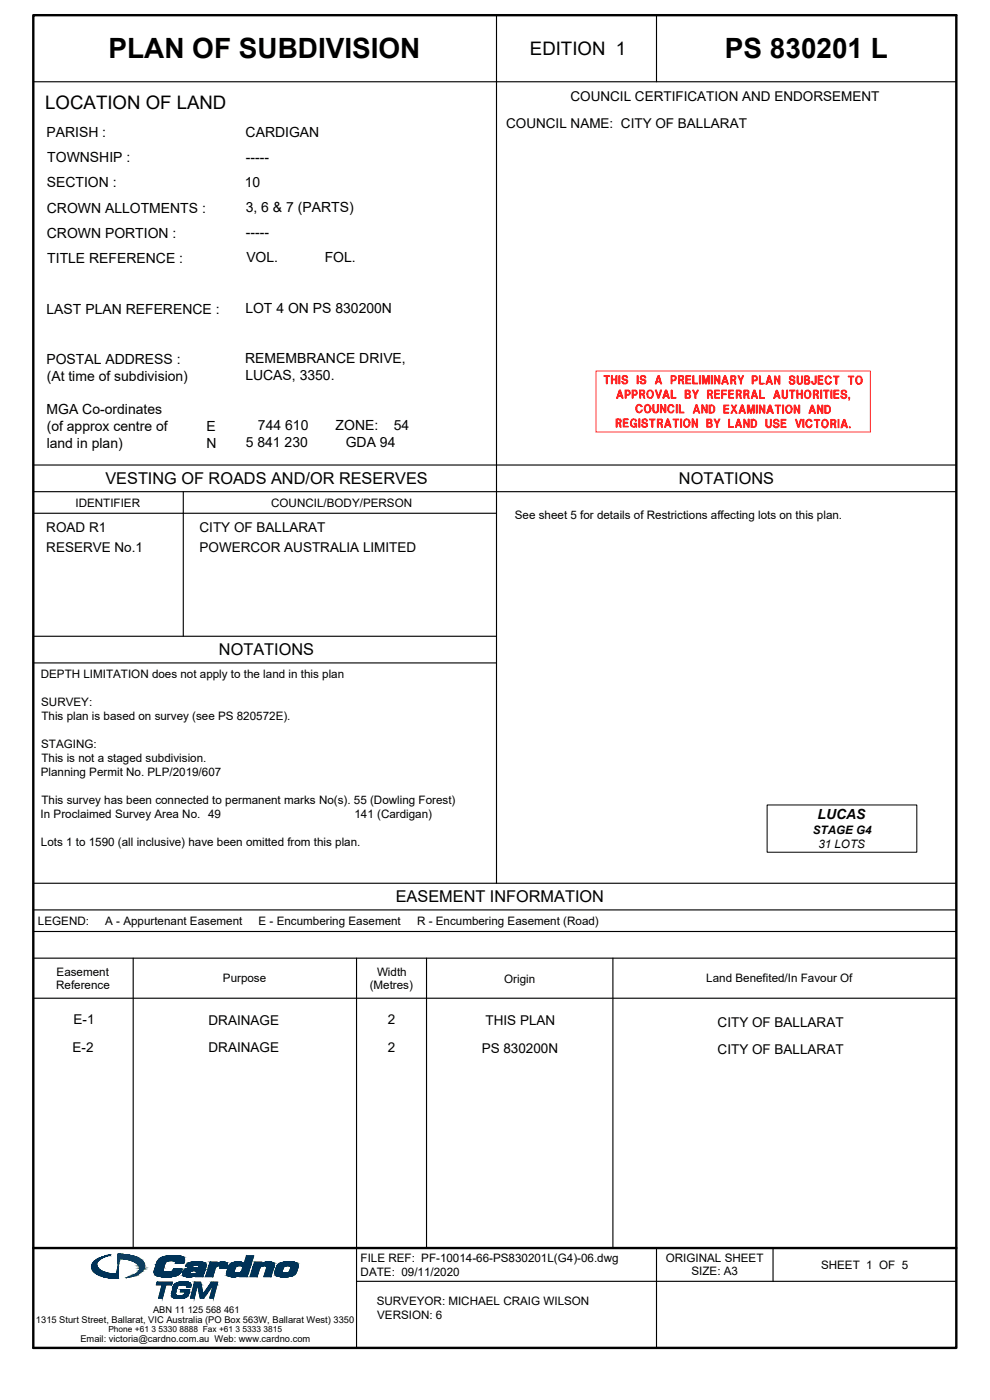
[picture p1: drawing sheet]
<svg xmlns="http://www.w3.org/2000/svg" width="297mm" height="420mm" viewBox="0 0 297 420" stroke-linecap="round" stroke-linejoin="round" font-family="sans-serif">
<defs><g id="words">
<g font-size="8.4">
<text x="32.6" y="17.6">PLAN OF SUBDIVISION</text>
<text x="217.5" y="17.6">PS 830201 L</text>
</g>
<g font-size="5.6">
<text x="159" y="16.5">EDITION 1</text>
<text x="13.6" y="32.6">LOCATION OF LAND</text>
</g>
<g font-size="4.9">
<text x="31.6" y="145.3">VESTING OF ROADS AND/OR RESERVES</text>
<text x="203.7" y="145.3">NOTATIONS</text>
<text x="65.7" y="196.7">NOTATIONS</text>
<text x="118.7" y="270.8">EASEMENT INFORMATION</text>
</g>
<g font-size="4.2">
<text x="13.9" y="41">PARISH :</text>
<text x="73.7" y="41">CARDIGAN</text>
<text x="14.2" y="48.7">TOWNSHIP :</text>
<text x="73.8" y="48.6">-----</text>
<text x="14.1" y="56.2">SECTION :</text>
<text x="73.4" y="56.1">10</text>
<text x="14.1" y="63.9">CROWN ALLOTMENTS :</text>
<text x="73.7" y="63.7">3, 6 &amp; 7 (PARTS)</text>
<text x="14.1" y="71.5">CROWN PORTION :</text>
<text x="73.8" y="71.2">-----</text>
<text x="14.2" y="79.1">TITLE REFERENCE :</text>
<text x="73.9" y="78.8">VOL.</text>
<text x="97.4" y="78.8">FOL.</text>
<text x="14" y="94.1">LAST PLAN REFERENCE :</text>
<text x="73.6" y="93.8">LOT 4 ON PS 830200N</text>
<text x="13.9" y="109.2">POSTAL ADDRESS :</text>
<text x="73.6" y="108.9">REMEMBRANCE DRIVE,</text>
<text x="73.6" y="113.9">LUCAS, 3350.</text>
<text x="14" y="114.2">(At time of subdivision)</text>
<text x="14" y="124.3">MGA Co-ordinates</text>
<text x="14" y="129.4">(of approx centre of</text>
<text x="61.9" y="129.4">E</text>
<text x="77.4" y="129">744 610</text>
<text x="100.7" y="129">ZONE:</text>
<text x="118.2" y="129">54</text>
<text x="14" y="134.4">land in plan)</text>
<text x="61.9" y="134.4">N</text>
<text x="73.7" y="134.1">5 841 230</text>
<text x="103.7" y="134.1">GDA 94</text>
<text x="245.3" y="245.9">LUCAS</text>
</g>
<g font-size="4.1">
<text x="171.2" y="30.4">COUNCIL CERTIFICATION AND ENDORSEMENT</text>
<text x="151.9" y="38.4">COUNCIL NAME: CITY OF BALLARAT</text>
<text x="13.9" y="159.7">ROAD R1</text>
<text x="59.9" y="159.7">CITY OF BALLARAT</text>
<text x="13.9" y="165.8">RESERVE No.1</text>
<text x="59.9" y="165.8">POWERCOR AUSTRALIA LIMITED</text>
<text x="22.1" y="307.3">E-1</text>
<text x="62.6" y="307.5">DRAINAGE</text>
<text x="116.4" y="307.3">2</text>
<text x="145.7" y="307.5">THIS PLAN</text>
<text x="215.3" y="308.1">CITY OF BALLARAT</text>
<text x="21.8" y="315.7">E-2</text>
<text x="62.6" y="315.8">DRAINAGE</text>
<text x="116.4" y="315.7">2</text>
<text x="144.5" y="315.9">PS 830200N</text>
<text x="215.3" y="316.4">CITY OF BALLARAT</text>
</g>
<g font-size="3.5">
<text x="22.6" y="152">IDENTIFIER</text>
<text x="81.4" y="152">COUNCIL/BODY/PERSON</text>
<text x="154.5" y="155.8">See sheet 5 for details of Restrictions affecting lots on this plan.</text>
<text x="12.2" y="203.4">DEPTH LIMITATION does not apply to the land in this plan</text>
<text x="12.4" y="211.8">SURVEY:</text>
<text x="12.4" y="216.1">This plan is based on survey (see PS 820572E).</text>
<text x="12.4" y="224.4">STAGING:</text>
<text x="12.2" y="232.8">Planning Permit No. PLP/2019/607</text>
<text x="12.4" y="228.6">This is not a staged subdivision.</text>
<text x="12.2" y="245.4">In Proclaimed Survey Area No. 49</text>
<text x="12.4" y="241.2">This survey has been connected to permanent marks No(s). 55 (Dowling Forest)</text>
<text x="106.4" y="245.4">141 (Cardigan)</text>
<text x="243.9" y="250.3">STAGE G4</text>
<text x="12.3" y="253.8">Lots 1 to 1590 (all inclusive) have been omitted from this plan.</text>
<text x="245.5" y="254.5">31 LOTS</text>
<text x="11.4" y="277.6">LEGEND:</text>
<text x="31.6" y="277.6">A - Appurtenant Easement</text>
<text x="77.6" y="277.6">E - Encumbering Easement</text>
<text x="125.1" y="277.6">R - Encumbering Easement (Road)</text>
<text x="17" y="292.8">Easement</text>
<text x="113.1" y="292.8">Width</text>
<text x="16.8" y="296.8">Reference</text>
<text x="66.9" y="294.8">Purpose</text>
<text x="110.9" y="296.8">(Metres)</text>
<text x="151.3" y="295.1">Origin</text>
<text x="211.9" y="294.8">Land Benefited/In Favour Of</text>
<text x="108.2" y="378.8">FILE REF: PF-10014-66-PS830201L(G4)-06.dwg</text>
<text x="108.2" y="383">DATE: 09/11/2020</text>
<text x="199.8" y="378.8">ORIGINAL SHEET</text>
<text x="207.5" y="382.8">SIZE: A3</text>
<text x="246.3" y="380.8">SHEET 1 OF 5</text>
<text x="113" y="391.6">SURVEYOR: MICHAEL CRAIG WILSON</text>
<text x="113.2" y="395.8">VERSION: 6</text>
</g>
<g font-size="2.8">
<text x="45.9" y="394">ABN 11 125 568 461</text>
<text x="10.8" y="397">1315 Sturt Street, Ballarat, VIC Australia (PO Box 563W, Ballarat West) 3350</text>
<text x="24.1" y="402.8">Email: victoria@cardno.com.au Web: www.cardno.com</text>
</g>
<text font-size="2.5" x="32.5" y="399.8">Phone +61 3 5330 8888 Fax +61 3 5333 3815</text>
</g></defs>
<path d="M10 4.6h276.9v399.9h-276.9zM10 374.6h276.9" fill="none" stroke="#000" stroke-width=".72"/>
<g fill="none" stroke="#000" stroke-width=".34">
<path d="M149 4.6v19.9h-139M197 4.6v19.9h89.9M197 24.5h-48v240.6h-139M10 139.6h276.9M10 147.6h276.9M10 154h139M55 147.6v43.4M10 191h139M10 199h139M10 273.1h276.9M10 279.6h276.9M149 265.1h137.9"/>
<path d="M10 287.6h276.9M10 299.6h276.9M40 287.6v87M107 287.6v96.9M128 287.6v87M183.9 287.6v87M197 374.6v29.9M231.9 374.6v9.9M286.9 384.5h-179.9v20"/>
</g>
<path d="M230.2 241.6h44.9v14.2h-44.9z" fill="none" stroke="#000" stroke-width=".3"/>
<g fill="none" stroke="#003358" stroke-width=".3">
<path d="M47.7 377.9a8.7 8.7 0 0 1 6.1-1 1.41 1.41 0 0 1 1.5 .7 1.41 1.41 0 0 1-.1 1.6h-2.6a.68 .68 0 0 0-.2-.9 .68 .68 0 0 0-.8 0 1.63 1.63 0 0 0-2.2 1.2l-.3 1a.76 .76 0 0 0-.1 .9 .76 .76 0 0 0 .9 .3h1.1a.99 .99 0 0 0 1.1-.9h2.6a3.2 3.2 0 0 1-3.8 2.4h-.2a6.1 6.1 0 0 1-4.3-.8l-.1-1.2 .9-2.5zM56 379.5a6.8 6.8 0 0 1 5.7-.2l.1 .8-1 3h-2.1l.3-.6a3.5 3.5 0 0 1-4.2 .1 1.98 1.98 0 0 1 2.5-2.1h1.1l1 .4 .2-.8a.94 .94 0 0 0-1.5-.4l-.3 .4h-2.1zM63.1 378.8h2.1l-.3 .6a2.61 2.61 0 0 1 3.2-.2l-.2 1.5h-1.9l.1-.4a.67 .67 0 0 0-.6-.6 .67 .67 0 0 0-.7 .5l-1 2.9h-2.1zM69 379.5a3.4 3.4 0 0 1 4-.2l.2 .1 .8-2.5h2.1l-2 6.2h-2.1l.3-.7a3.3 3.3 0 0 1-4.2 .2v-1l.6-1.7zM76.4 378.8h2.1l-.2 .8a3.2 3.2 0 0 1 4-.3v.8l-1 3h-2.1l.9-2.8a1.25 1.25 0 0 0-2.2 .3l-.8 2.5h-2.1zM83.4 379.5a6.8 6.8 0 0 1 5.9-.2 3.1 3.1 0 0 1-3.4 3.9l-1.9-.1a1.37 1.37 0 0 1-1.4-.6 1.37 1.37 0 0 1 .1-1.6zM47.1 384.8h4.6l-.2 .8h-1.7l-1.1 4h-1.1l1-4h-1.7zM53 386.6h.1M55.5 387.9h.1M55.7 384.8h.1M57.1 386.2h.1M57.2 381.5h.2a1.64 1.64 0 0 1 1.7 .2 1.51 1.51 0 0 1-2.1 .2z"/>
<path d="M58.4 384.8h1.8l.7 3.6 2.6-3.6h1.8l-1.2 4.8h-1.2l1.2-4-3 4h-1l-.9-4-.9 4h-1.2zM68 380.4h.1M70.7 380.2l.7-.4a1.15 1.15 0 0 1 1.5 .5 1.6 1.6 0 0 1-.8 1.6 1.6 1.6 0 0 1-1.8-.1zM85.3 380.1l.8-.3a.77 .77 0 0 1 1.1 .6 1.61 1.61 0 0 1-.7 1.6 1.61 1.61 0 0 1-1.7-.1v-.7z"/>
</g>
<path d="M51.6 376.9h1.1z" fill="#003358"/>
<path d="M51.6 376.9h1.1z" fill="none" stroke="#003358" stroke-width=".3"/>
<path d="M51.4 376.9h1.4zM51.6 376.9h1.2z" fill="#003358"/>
<path d="M51.4 376.9h1.4zM51.6 376.9h1.2z" fill="none" stroke="#003358" stroke-width=".3"/>
<path d="M51 376.9h2.3zM51.4 376.9h1.9z" fill="#003358"/>
<path d="M51 376.9h2.3zM51.4 376.9h1.9z" fill="none" stroke="#003358" stroke-width=".3"/>
<path d="M51 376.9h2.5zM50.7 376.9h2.8z" fill="#003358"/>
<path d="M50.7 376.9h2.8zM51 376.9h2.5z" fill="none" stroke="#003358" stroke-width=".3"/>
<path d="M50.3 376.9h3.5zM50.7 376.9h3.1z" fill="#003358"/>
<path d="M50.3 376.9h3.5zM50.7 376.9h3.1z" fill="none" stroke="#003358" stroke-width=".3"/>
<path d="M50.3 376.9l3.7 .1zM50.1 377h3.9z" fill="#003358"/>
<path d="M50.1 377h3.9zM50.3 376.9l3.7 .1z" fill="none" stroke="#003358" stroke-width=".3"/>
<path d="M50.1 377h4.2zM49.8 377h4.5z" fill="#003358"/>
<path d="M49.8 377h4.5zM50.1 377h4.2z" fill="none" stroke="#003358" stroke-width=".3"/>
<path d="M49.8 377h4.6zM49.5 377h4.9z" fill="#003358"/>
<path d="M49.5 377h4.9zM49.8 377h4.6z" fill="none" stroke="#003358" stroke-width=".3"/>
<path d="M49.5 377l5.2 .1zM49.2 377.1h5.5z" fill="#003358"/>
<path d="M49.2 377.1h5.5zM49.5 377l5.2 .1z" fill="none" stroke="#003358" stroke-width=".3"/>
<path d="M49.2 377.1l5.6 .1zM49 377.2h5.8z" fill="#003358"/>
<path d="M49 377.2h5.8zM49.2 377.1l5.6 .1z" fill="none" stroke="#003358" stroke-width=".3"/>
<path d="M49 377.2l5.9 .1zM48.8 377.3h6.1z" fill="#003358"/>
<path d="M48.8 377.3h6.1zM49 377.2l5.9 .1z" fill="none" stroke="#003358" stroke-width=".3"/>
<path d="M48.8 377.3l6.3 .1zM48.5 377.4h6.6z" fill="#003358"/>
<path d="M48.5 377.4h6.6zM48.8 377.3l6.3 .1z" fill="none" stroke="#003358" stroke-width=".3"/>
<path d="M48.5 377.4l6.7 .1zM48.3 377.5h6.9z" fill="#003358"/>
<path d="M48.3 377.5h6.9zM48.5 377.4l6.7 .1z" fill="none" stroke="#003358" stroke-width=".3"/>
<path d="M48.3 377.5l6.9 .1zM48.1 377.6h7.1z" fill="#003358"/>
<path d="M48.1 377.6h7.1zM48.3 377.5l6.9 .1z" fill="none" stroke="#003358" stroke-width=".3"/>
<path d="M48.1 377.6l7.2 .1zM47.9 377.7h7.4z" fill="#003358"/>
<path d="M47.9 377.7h7.4zM48.1 377.6l7.2 .1z" fill="none" stroke="#003358" stroke-width=".3"/>
<path d="M47.9 377.7l7.4 .2v-.2zM47.7 377.9h7.6l-7.4-.2z" fill="#003358"/>
<path d="M47.7 377.9l.2-.2 7.4 .2zM47.9 377.7h7.4v.2z" fill="none" stroke="#003358" stroke-width=".3"/>
<path d="M47.7 377.9l7.7 .2-.1-.2zM47.7 377.9l-.1 .2h7.8z" fill="#003358"/>
<path d="M47.7 377.9h7.6l.1 .2zM47.7 377.9l7.7 .2h-7.8z" fill="none" stroke="#003358" stroke-width=".3"/>
<path d="M47.6 378.1l7.8 .2v-.2zM47.6 378.1l-.2 .2h8z" fill="#003358"/>
<path d="M47.6 378.1h7.8v.2zM47.6 378.1l7.8 .2h-8z" fill="none" stroke="#003358" stroke-width=".3"/>
<path d="M47.4 378.3h8zM47.4 378.3h8z" fill="#003358"/>
<path d="M47.4 378.3h8z" fill="none" stroke="#003358" stroke-width=".3"/>
<path d="M51.4 378.3h4zM51.4 378.3h4z" fill="#003358"/>
<path d="M51.4 378.3h4z" fill="none" stroke="#003358" stroke-width=".3"/>
<path d="M47.4 378.3h4zM47.4 378.3h3.9z" fill="#003358"/>
<path d="M47.4 378.3h3.9zM47.4 378.3h4z" fill="none" stroke="#003358" stroke-width=".3"/>
<path d="M51.6 378.3h3.8zM51.6 378.3h3.8z" fill="#003358"/>
<path d="M51.6 378.3h3.8z" fill="none" stroke="#003358" stroke-width=".3"/>
<path d="M47.4 378.3h3.9zM47.4 378.3h3.6z" fill="#003358"/>
<path d="M47.4 378.3h3.6zM47.4 378.3h3.9z" fill="none" stroke="#003358" stroke-width=".3"/>
<path d="M51.8 378.3h3.6zM51.8 378.3h3.6z" fill="#003358"/>
<path d="M51.8 378.3h3.6z" fill="none" stroke="#003358" stroke-width=".3"/>
<path d="M47.4 378.3h3.6zM47.4 378.3h3.3z" fill="#003358"/>
<path d="M47.4 378.3h3.3zM47.4 378.3h3.6z" fill="none" stroke="#003358" stroke-width=".3"/>
<path d="M52 378.3l3.4 .1zM52 378.3l3.4 .1z" fill="#003358"/>
<path d="M52 378.3l3.4 .1z" fill="none" stroke="#003358" stroke-width=".3"/>
<path d="M52.2 378.4h3.2zM52.2 378.4h3.1z" fill="#003358"/>
<path d="M52.2 378.4h3.2zM52.2 378.4h3.1z" fill="none" stroke="#003358" stroke-width=".3"/>
<path d="M47.4 378.3h3.3zM47.4 378.3l3 .1z" fill="#003358"/>
<path d="M47.4 378.3h3.3zM47.4 378.3l3 .1z" fill="none" stroke="#003358" stroke-width=".3"/>
<path d="M52.3 378.4h3zM52.3 378.4h3z" fill="#003358"/>
<path d="M52.3 378.4h3z" fill="none" stroke="#003358" stroke-width=".3"/>
<path d="M52.4 378.4h2.9zM52.4 378.4h2.9z" fill="#003358"/>
<path d="M52.4 378.4h2.9z" fill="none" stroke="#003358" stroke-width=".3"/>
<path d="M47.3 378.4h3.1zM47.3 378.4h2.9z" fill="#003358"/>
<path d="M47.3 378.4h3.1zM47.3 378.4h2.9z" fill="none" stroke="#003358" stroke-width=".3"/>
<path d="M52.5 378.4l2.8 .1zM52.5 378.4l2.8 .1z" fill="#003358"/>
<path d="M52.5 378.4l2.8 .1z" fill="none" stroke="#003358" stroke-width=".3"/>
<path d="M47.3 378.4h2.9zM47.3 378.4l2.7 .1z" fill="#003358"/>
<path d="M47.3 378.4h2.9zM47.3 378.4l2.7 .1z" fill="none" stroke="#003358" stroke-width=".3"/>
<path d="M52.5 378.5l2.8 .1zM52.5 378.5l2.8 .1z" fill="#003358"/>
<path d="M52.5 378.5l2.8 .1z" fill="none" stroke="#003358" stroke-width=".3"/>
<path d="M47.2 378.5h2.8zM47.2 378.5l2.7 .1z" fill="#003358"/>
<path d="M47.2 378.5h2.8zM47.2 378.5l2.7 .1z" fill="none" stroke="#003358" stroke-width=".3"/>
<path d="M52.6 378.6h2.7zM52.6 378.6l2.7 .1z" fill="#003358"/>
<path d="M52.6 378.6h2.7zM52.6 378.6l2.7 .1z" fill="none" stroke="#003358" stroke-width=".3"/>
<path d="M47.2 378.6h2.7zM47.2 378.6l2.6 .1z" fill="#003358"/>
<path d="M47.2 378.6h2.7zM47.2 378.6l2.6 .1z" fill="none" stroke="#003358" stroke-width=".3"/>
<path d="M47.2 378.7h2.6zM47.2 378.7h2.6z" fill="#003358"/>
<path d="M47.2 378.7h2.6z" fill="none" stroke="#003358" stroke-width=".3"/>
<path d="M52.7 378.7l2.6 .1zM52.7 378.7l2.6 .1z" fill="#003358"/>
<path d="M52.7 378.7l2.6 .1z" fill="none" stroke="#003358" stroke-width=".3"/>
<path d="M47.1 378.7h2.7zM47.1 378.7l2.6 .2z" fill="#003358"/>
<path d="M47.1 378.7h2.7zM47.1 378.7l2.6 .2z" fill="none" stroke="#003358" stroke-width=".3"/>
<path d="M52.7 378.8h2.6zM52.7 378.8l2.5 .1z" fill="#003358"/>
<path d="M52.7 378.8h2.6zM52.7 378.8l2.5 .1z" fill="none" stroke="#003358" stroke-width=".3"/>
<path d="M47.1 378.9l2.5 .2 .1-.2zM47.1 378.9l-.1 .2h2.6z" fill="#003358"/>
<path d="M47.1 378.9h2.6l-.1 .2zM47.1 378.9l2.5 .2h-2.6z" fill="none" stroke="#003358" stroke-width=".3"/>
<path d="M52.7 378.9l2.5 .3v-.3zM52.7 378.9l-.1 .3h2.6z" fill="#003358"/>
<path d="M52.7 378.9h2.5v.3zM52.7 378.9l2.5 .3h-2.6z" fill="none" stroke="#003358" stroke-width=".3"/>
<path d="M47 379.1h2.6zM47 379.1l2.5 .1z" fill="#003358"/>
<path d="M47 379.1h2.6zM47 379.1l2.5 .1z" fill="none" stroke="#003358" stroke-width=".3"/>
<path d="M46.9 379.2h2.6zM46.9 379.2l2.6 .1z" fill="#003358"/>
<path d="M46.9 379.2h2.6zM46.9 379.2l2.6 .1z" fill="none" stroke="#003358" stroke-width=".3"/>
<path d="M46.9 379.3l2.5 .2 .1-.2zM46.9 379.3v.2h2.5z" fill="#003358"/>
<path d="M46.9 379.3h2.6l-.1 .2zM46.9 379.3l2.5 .2h-2.5z" fill="none" stroke="#003358" stroke-width=".3"/>
<path d="M46.9 379.5l2.2 1 .3-1zM46.9 379.5l2.2 1h-2.5z" fill="#003358" stroke="#003358" stroke-width=".3"/>
<path d="M46.6 380.5l2.4 .2 .1-.2zM46.6 380.5l-.1 .2h2.5z" fill="#003358"/>
<path d="M46.6 380.5h2.5l-.1 .2zM46.6 380.5l2.4 .2h-2.5z" fill="none" stroke="#003358" stroke-width=".3"/>
<path d="M46.5 380.7h2.5zM46.5 380.7l2.5 .1z" fill="#003358"/>
<path d="M46.5 380.7h2.5zM46.5 380.7l2.5 .1z" fill="none" stroke="#003358" stroke-width=".3"/>
<path d="M46.4 380.8l2.6 .1zM46.4 380.8l2.6 .1z" fill="#003358"/>
<path d="M46.4 380.8l2.6 .1z" fill="none" stroke="#003358" stroke-width=".3"/>
<path d="M52.1 380.8l2.5 .1 .1-.1zM52.1 380.8l-.1 .1h2.6z" fill="#003358"/>
<path d="M52.1 380.8h2.6l-.1 .1zM52.1 380.8l2.5 .1h-2.6z" fill="none" stroke="#003358" stroke-width=".3"/>
<path d="M46.4 380.9l2.5 .2 .1-.2zM46.4 380.9v.2h2.5z" fill="#003358"/>
<path d="M46.4 380.9h2.6l-.1 .2zM46.4 380.9l2.5 .2h-2.5z" fill="none" stroke="#003358" stroke-width=".3"/>
<path d="M52 380.9l2.5 .3 .1-.3zM52 380.9l-.1 .3h2.6z" fill="#003358"/>
<path d="M51.9 381.2h2.6zM52 380.9h2.6l-.1 .3zM52 380.9l2.5 .3h-2.6z" fill="none" stroke="#003358" stroke-width=".3"/>
<path d="M46.4 381.1l2.5 .1zM46.4 381.1l2.5 .1z" fill="#003358"/>
<path d="M46.3 381.2h2.6zM46.4 381.1l2.5 .1z" fill="none" stroke="#003358" stroke-width=".3"/>
<path d="M51.9 381.2h2.6zM51.9 381.2v.1h2.6z" fill="#003358"/>
<path d="M51.9 381.2h2.6zM51.9 381.2l2.6 .1h-2.6z" fill="none" stroke="#003358" stroke-width=".3"/>
<path d="M51.9 381.3h2.6zM51.9 381.3h2.6z" fill="#003358"/>
<path d="M51.9 381.3h2.6z" fill="none" stroke="#003358" stroke-width=".3"/>
<path d="M46.3 381.2l2.7 .2-.1-.2zM46.3 381.2v.2h2.7z" fill="#003358"/>
<path d="M46.3 381.2h2.6l.1 .2zM46.3 381.2l2.7 .2h-2.7z" fill="none" stroke="#003358" stroke-width=".3"/>
<path d="M51.9 381.3h2.6zM51.9 381.3l2.5 .1z" fill="#003358"/>
<path d="M51.9 381.3h2.6zM51.9 381.3l2.5 .1z" fill="none" stroke="#003358" stroke-width=".3"/>
<path d="M46.3 381.4l2.8 .1zM46.3 381.4l2.8 .1z" fill="#003358"/>
<path d="M46.3 381.4l2.8 .1z" fill="none" stroke="#003358" stroke-width=".3"/>
<path d="M51.8 381.4h2.6zM51.7 381.5h2.7z" fill="#003358"/>
<path d="M51.7 381.5h2.7zM51.8 381.4h2.6z" fill="none" stroke="#003358" stroke-width=".3"/>
<path d="M51.7 381.5h2.7zM51.7 381.5h2.7z" fill="#003358"/>
<path d="M51.6 381.5h2.8zM51.7 381.5h2.7z" fill="none" stroke="#003358" stroke-width=".3"/>
<path d="M46.3 381.5l2.8 .1zM46.3 381.5l2.8 .1z" fill="#003358"/>
<path d="M46.3 381.5l2.8 .1z" fill="none" stroke="#003358" stroke-width=".3"/>
<path d="M46.3 381.6h2.9zM46.3 381.6h2.9z" fill="#003358"/>
<path d="M46.3 381.6h2.9z" fill="none" stroke="#003358" stroke-width=".3"/>
<path d="M51.6 381.5h2.8zM51.5 381.6h2.9z" fill="#003358"/>
<path d="M51.5 381.6h2.9zM51.6 381.5h2.8z" fill="none" stroke="#003358" stroke-width=".3"/>
<path d="M51.5 381.6h2.9zM51.4 381.7h2.9z" fill="#003358"/>
<path d="M51.4 381.7h2.9zM51.5 381.6h2.9z" fill="none" stroke="#003358" stroke-width=".3"/>
<path d="M46.3 381.6l3.1 .1zM46.3 381.6l3.1 .1z" fill="#003358"/>
<path d="M46.3 381.6l3.1 .1z" fill="none" stroke="#003358" stroke-width=".3"/>
<path d="M51.3 381.7h3zM51.4 381.7h2.9z" fill="#003358"/>
<path d="M51.3 381.7h3zM51.4 381.7h2.9z" fill="none" stroke="#003358" stroke-width=".3"/>
<path d="M51.3 381.7h3zM51.2 381.7h3.1z" fill="#003358"/>
<path d="M51.2 381.7h3.1zM51.3 381.7h3z" fill="none" stroke="#003358" stroke-width=".3"/>
<path d="M46.3 381.7h3.3zM46.3 381.7h3.3z" fill="#003358"/>
<path d="M46.3 381.7h3.3z" fill="none" stroke="#003358" stroke-width=".3"/>
<path d="M51 381.7h3.3zM51.2 381.7h3.1z" fill="#003358"/>
<path d="M51 381.7h3.3zM51.2 381.7h3.1z" fill="none" stroke="#003358" stroke-width=".3"/>
<path d="M46.3 381.7h3.6zM46.3 381.7h3.6z" fill="#003358"/>
<path d="M46.3 381.7h3.6z" fill="none" stroke="#003358" stroke-width=".3"/>
<path d="M51 381.7h3.3zM50.5 381.7h3.8z" fill="#003358"/>
<path d="M50.5 381.7h3.8zM50.8 381.7h3.5zM50.8 381.7h3.5M51 381.7h3.3z" fill="none" stroke="#003358" stroke-width=".3"/>
<path d="M46.3 381.7h3.9zM46.3 381.7h3.9z" fill="#003358"/>
<path d="M46.3 381.7h3.9z" fill="none" stroke="#003358" stroke-width=".3"/>
<path d="M50.2 381.7h4.1zM50.5 381.7h3.8z" fill="#003358"/>
<path d="M50.2 381.7h4.1zM50.5 381.7h3.8z" fill="none" stroke="#003358" stroke-width=".3"/>
<path d="M46.3 381.7h3.9zM46.3 381.7h3.9z" fill="#003358"/>
<path d="M46.3 381.7h3.9z" fill="none" stroke="#003358" stroke-width=".3"/>
<path d="M46.3 381.7h8zM46.3 381.7l7.9 .1z" fill="#003358"/>
<path d="M46.3 381.7h8zM46.3 381.7l7.9 .1z" fill="none" stroke="#003358" stroke-width=".3"/>
<path d="M46.3 381.8h7.9zM46.3 381.8l7.9 .1z" fill="#003358"/>
<path d="M46.3 381.8h7.9zM46.3 381.8l7.9 .1z" fill="none" stroke="#003358" stroke-width=".3"/>
<path d="M46.3 381.9h7.9zM46.3 381.9l7.8 .1z" fill="#003358"/>
<path d="M46.3 381.9h7.9zM46.3 381.9l7.8 .1z" fill="none" stroke="#003358" stroke-width=".3"/>
<path d="M46.3 382l7.7 .2 .1-.2zM46.3 382v.2h7.7z" fill="#003358"/>
<path d="M46.3 382.2h7.7zM46.3 382h7.8l-.1 .2zM46.3 382l7.7 .2h-7.7zM46.3 382.2h7.7" fill="none" stroke="#003358" stroke-width=".3"/>
<path d="M46.4 382.2h7.6zM46.4 382.2l7.4 .1z" fill="#003358"/>
<path d="M46.4 382.2h7.6zM46.4 382.2l7.4 .1z" fill="none" stroke="#003358" stroke-width=".3"/>
<path d="M46.4 382.3h7.4zM46.4 382.3l7.3 .1z" fill="#003358"/>
<path d="M46.4 382.3h7.4zM46.4 382.3l7.3 .1z" fill="none" stroke="#003358" stroke-width=".3"/>
<path d="M46.4 382.4h7.3zM46.4 382.4l7.2 .1z" fill="#003358"/>
<path d="M46.4 382.4h7.3zM46.4 382.4l7.2 .1z" fill="none" stroke="#003358" stroke-width=".3"/>
<path d="M46.5 382.5h7.1zM46.5 382.5l7 .1z" fill="#003358"/>
<path d="M46.5 382.5h7.1zM46.5 382.5l7 .1z" fill="none" stroke="#003358" stroke-width=".3"/>
<path d="M46.6 382.6h6.9zM46.6 382.6h6.8z" fill="#003358"/>
<path d="M46.6 382.6h6.8zM46.6 382.6h6.9z" fill="none" stroke="#003358" stroke-width=".3"/>
<path d="M46.6 382.6h6.8zM46.6 382.6l6.6 .1z" fill="#003358"/>
<path d="M46.6 382.6h6.8zM46.6 382.6l6.6 .1zM46.8 382.7h6.4z" fill="none" stroke="#003358" stroke-width=".3"/>
<path d="M46.8 382.7h6.4zM46.8 382.7l6.1 .1z" fill="#003358"/>
<path d="M46.8 382.7h6.4zM46.8 382.7l6.1 .1z" fill="none" stroke="#003358" stroke-width=".3"/>
<path d="M47 382.8h5.9zM47 382.8h5.9z" fill="#003358"/>
<path d="M47 382.8h5.9z" fill="none" stroke="#003358" stroke-width=".3"/>
<path d="M47 382.8h5.9zM47 382.8l5.6 .1z" fill="#003358"/>
<path d="M47 382.8h5.9zM47 382.8l5.6 .1z" fill="none" stroke="#003358" stroke-width=".3"/>
<path d="M47.3 382.9h5.3zM47.3 382.9l5.1 .1z" fill="#003358"/>
<path d="M47.3 382.9h5.3zM47.3 382.9l5.1 .1z" fill="none" stroke="#003358" stroke-width=".3"/>
<path d="M47.5 383h4.9zM47.5 383l4.7 .1z" fill="#003358"/>
<path d="M47.5 383h4.9zM47.5 383l4.7 .1z" fill="none" stroke="#003358" stroke-width=".3"/>
<path d="M47.6 383.1h4.6zM47.6 383.1h4.5z" fill="#003358"/>
<path d="M47.6 383.1h4.6zM47.6 383.1h4.5z" fill="none" stroke="#003358" stroke-width=".3"/>
<path d="M47.8 383.1h4.3zM47.8 383.1h4z" fill="#003358"/>
<path d="M47.8 383.1h4.3zM47.8 383.1h4z" fill="none" stroke="#003358" stroke-width=".3"/>
<path d="M48.2 383.1h3.6zM48.2 383.1h3.4z" fill="#003358"/>
<path d="M48.2 383.1h3.6zM48.2 383.1h3.4z" fill="none" stroke="#003358" stroke-width=".3"/>
<path d="M48.3 383.1h3.3zM48.3 383.1h3.2z" fill="#003358"/>
<path d="M48.3 383.1h3.3zM48.3 383.1h3.2z" fill="none" stroke="#003358" stroke-width=".3"/>
<path d="M48.5 383.1h3zM48.5 383.1l2.7 .1z" fill="#003358"/>
<path d="M48.5 383.1h3zM48.5 383.1l2.7 .1z" fill="none" stroke="#003358" stroke-width=".3"/>
<path d="M48.9 383.2h2.3zM49.1 383.2h1.8zM49.1 383.2h1.8zM48.9 383.2h2z" fill="#003358"/>
<path d="M48.9 383.2h2.3zM48.9 383.2h2zM49.1 383.2h1.8z" fill="none" stroke="#003358" stroke-width=".3"/>
<path d="M49.1 383.2h1.8zM49.1 383.2h1.6z" fill="#003358"/>
<path d="M49.1 383.2h1.8zM49.1 383.2h1.6z" fill="none" stroke="#003358" stroke-width=".3"/>
<path d="M50 383.2h.4zM49.8 383.2h.6z" fill="#003358"/>
<path d="M49.8 383.2h.6zM50 383.2h.4z" fill="none" stroke="#003358" stroke-width=".3"/>
<path d="M49.8 383.2h.9z" fill="#003358"/>
<path d="M49.8 383.2h.9z" fill="none" stroke="#003358" stroke-width=".3"/>
<g fill="#003358" stroke="#003358" stroke-width=".3">
<path d="M47.1 384.8l4.4 .8 .2-.8zM47.1 384.8l4.4 .8h-4.6z"/>
<path d="M48.6 385.6l.1 4 1.1-4zM48.6 385.6l.1 4h-1.1z"/>
</g>
<path d="M54.9 384.8h.8z" fill="#003358"/>
<path d="M54.9 384.8h.8z" fill="none" stroke="#003358" stroke-width=".3"/>
<path d="M54.9 384.8h1.4zM54.2 384.8h2.1z" fill="#003358"/>
<path d="M54.2 384.8h2.1zM54.9 384.8h1.4z" fill="none" stroke="#003358" stroke-width=".3"/>
<path d="M54.2 384.8h2.2zM54 384.8h2.4z" fill="#003358"/>
<path d="M54 384.8h2.4zM54.2 384.8h2.2z" fill="none" stroke="#003358" stroke-width=".3"/>
<path d="M53.8 384.8h2.6zM54 384.8h2.4z" fill="#003358"/>
<path d="M53.8 384.8h2.6zM54 384.8h2.4z" fill="none" stroke="#003358" stroke-width=".3"/>
<path d="M53.7 384.8h2.8zM53.8 384.8h2.7z" fill="#003358"/>
<path d="M53.7 384.8h2.8zM53.8 384.8h2.7z" fill="none" stroke="#003358" stroke-width=".3"/>
<path d="M53.7 384.8h2.8zM53.7 384.8h2.8z" fill="#003358"/>
<path d="M53.7 384.8h2.8z" fill="none" stroke="#003358" stroke-width=".3"/>
<path d="M53.7 384.8l2.9 .1zM53.6 384.9h3z" fill="#003358"/>
<path d="M53.6 384.9h3zM53.7 384.8l2.9 .1z" fill="none" stroke="#003358" stroke-width=".3"/>
<path d="M53.5 384.9h3.1zM53.5 384.9h3.1zM53.6 384.9h3z" fill="#003358"/>
<path d="M53.5 384.9h3.1zM53.5 384.9h3.1M53.6 384.9h3z" fill="none" stroke="#003358" stroke-width=".3"/>
<path d="M53.4 384.9h3.3zM53.5 384.9h3.2z" fill="#003358"/>
<path d="M53.4 384.9h3.3zM53.5 384.9h3.2z" fill="none" stroke="#003358" stroke-width=".3"/>
<path d="M53.4 384.9h3.4zM53.3 384.9h3.5z" fill="#003358"/>
<path d="M53.3 384.9h3.5zM53.4 384.9h3.4z" fill="none" stroke="#003358" stroke-width=".3"/>
<path d="M53.3 384.9l3.5 .1zM53.3 385h3.5z" fill="#003358"/>
<path d="M53.3 385h3.5zM53.3 384.9l3.5 .1z" fill="none" stroke="#003358" stroke-width=".3"/>
<path d="M53.2 385h3.7zM53.2 385h3.7zM53.3 385h3.6z" fill="#003358"/>
<path d="M53.2 385h3.7zM53.2 385h3.7M53.3 385h3.6z" fill="none" stroke="#003358" stroke-width=".3"/>
<path d="M53.2 385h3.7zM53.1 385h3.8z" fill="#003358"/>
<path d="M53.1 385h3.8zM53.2 385h3.7z" fill="none" stroke="#003358" stroke-width=".3"/>
<path d="M53.1 385h3.8zM53.1 385h3.8z" fill="#003358"/>
<path d="M53.1 385h3.8z" fill="none" stroke="#003358" stroke-width=".3"/>
<path d="M53.1 385h3.8zM53 385h3.9z" fill="#003358"/>
<path d="M53.1 385h3.8z" fill="none" stroke="#003358" stroke-width=".3"/>
<path d="M53 385h4zM53 385h4zM53 385h4zM53 385h4z" fill="#003358"/>
<path d="M53 385h4z" fill="none" stroke="#003358" stroke-width=".3"/>
<path d="M53 385l4 .1zM52.9 385.1h4.1z" fill="#003358"/>
<path d="M52.9 385.1h4.1zM53 385l4 .1z" fill="none" stroke="#003358" stroke-width=".3"/>
<path d="M52.9 385.1h4.2zM52.8 385.1h4.3z" fill="#003358"/>
<path d="M52.9 385.1h4.2z" fill="none" stroke="#003358" stroke-width=".3"/>
<path d="M52.8 385.1l4.3 .1zM52.7 385.2h4.4z" fill="#003358"/>
<path d="M52.7 385.2h4.4zM52.8 385.1l4.3 .1z" fill="none" stroke="#003358" stroke-width=".3"/>
<path d="M52.7 385.2l4.4 .1zM52.7 385.3h4.4z" fill="#003358"/>
<path d="M52.7 385.3h4.5zM52.7 385.2l4.5 .1z" fill="none" stroke="#003358" stroke-width=".3"/>
<path d="M52.7 385.3h4.5zM52.6 385.3h4.6z" fill="#003358"/>
<path d="M52.7 385.3h4.4z" fill="none" stroke="#003358" stroke-width=".3"/>
<path d="M52.6 385.3h4.6zM52.5 385.3h4.7z" fill="#003358"/>
<path d="M52.5 385.3h4.7zM52.6 385.3h4.6z" fill="none" stroke="#003358" stroke-width=".3"/>
<path d="M52.5 385.3l4.7 .1zM52.5 385.4h4.7z" fill="#003358"/>
<path d="M52.5 385.3l4.7 .1z" fill="none" stroke="#003358" stroke-width=".3"/>
<path d="M52.5 385.4l4.7 .1zM52.5 385.4l4.7 .1z" fill="#003358"/>
<path d="M52.5 385.4l4.7 .1z" fill="none" stroke="#003358" stroke-width=".3"/>
<path d="M52.5 385.5h4.7zM52.4 385.5h4.8z" fill="#003358"/>
<path d="M52.4 385.5h4.8zM52.5 385.5h4.7z" fill="none" stroke="#003358" stroke-width=".3"/>
<path d="M52.4 385.5l4.8 .1zM52.4 385.5l4.8 .1z" fill="#003358"/>
<path d="M52.4 385.5l4.8 .1z" fill="none" stroke="#003358" stroke-width=".3"/>
<path d="M54.7 385.6h2.5zM54.7 385.6h2.5z" fill="#003358"/>
<path d="M54.7 385.6h2.5z" fill="none" stroke="#003358" stroke-width=".3"/>
<path d="M52.4 385.6h2.3zM52.4 385.6h2.3z" fill="#003358"/>
<path d="M52.4 385.6h2.3z" fill="none" stroke="#003358" stroke-width=".3"/>
<path d="M52.4 385.6h2.3zM52.4 385.6h2.2z" fill="#003358"/>
<path d="M52.4 385.6h2.2zM52.4 385.6h2.3z" fill="none" stroke="#003358" stroke-width=".3"/>
<path d="M52.4 385.6h2.2zM52.4 385.6h2.1z" fill="#003358"/>
<path d="M52.4 385.6h2.1zM52.4 385.6h2.2z" fill="none" stroke="#003358" stroke-width=".3"/>
<path d="M52.4 385.6h2.1zM52.4 385.6h2z" fill="#003358"/>
<path d="M52.4 385.6h2zM52.4 385.6h2.1z" fill="none" stroke="#003358" stroke-width=".3"/>
<path d="M52.4 385.6h2zM52.4 385.6h2z" fill="#003358"/>
<path d="M52.4 385.6h2z" fill="none" stroke="#003358" stroke-width=".3"/>
<path d="M55.4 385.6h1.8zM54.7 385.6h2.5zM54.7 385.6h2.5z" fill="#003358"/>
<path d="M54.7 385.6h2.5zM55.4 385.6h1.8z" fill="none" stroke="#003358" stroke-width=".3"/>
<path d="M55.4 385.6h1.8z" fill="#003358"/>
<path d="M55.4 385.6h1.8z" fill="none" stroke="#003358" stroke-width=".3"/>
<path d="M52.4 385.6h2zM52.4 385.6h1.9z" fill="#003358"/>
<path d="M52.4 385.6h1.9zM52.4 385.6h2z" fill="none" stroke="#003358" stroke-width=".3"/>
<path d="M55.5 385.6h1.7zM55.5 385.6h1.7z" fill="#003358"/>
<path d="M55.5 385.6h1.7z" fill="none" stroke="#003358" stroke-width=".3"/>
<path d="M52.4 385.6h1.9zM52.4 385.6h1.8z" fill="#003358"/>
<path d="M52.4 385.6h1.8zM52.4 385.6h1.9z" fill="none" stroke="#003358" stroke-width=".3"/>
<path d="M55.5 385.6h1.7zM55.5 385.6h1.7z" fill="#003358"/>
<path d="M55.5 385.6h1.7z" fill="none" stroke="#003358" stroke-width=".3"/>
<path d="M52.4 385.6h1.8zM52.4 385.6h1.7z" fill="#003358"/>
<path d="M52.4 385.6h1.7zM52.4 385.6h1.8z" fill="none" stroke="#003358" stroke-width=".3"/>
<path d="M55.5 385.6h1.7zM55.5 385.6h1.7z" fill="#003358"/>
<path d="M55.5 385.6h1.7z" fill="none" stroke="#003358" stroke-width=".3"/>
<path d="M52.4 385.6h1.7zM52.4 385.6h1.7z" fill="#003358"/>
<path d="M52.4 385.6h1.7z" fill="none" stroke="#003358" stroke-width=".3"/>
<path d="M55.6 385.6h1.6zM55.6 385.6h1.6z" fill="#003358"/>
<path d="M55.6 385.6h1.6z" fill="none" stroke="#003358" stroke-width=".3"/>
<path d="M52.4 385.6h1.7zM52.4 385.6h1.6z" fill="#003358"/>
<path d="M52.4 385.6h1.6zM52.4 385.6h1.7z" fill="none" stroke="#003358" stroke-width=".3"/>
<path d="M55.6 385.6h1.6zM55.6 385.6h1.6z" fill="#003358"/>
<path d="M55.6 385.6h1.6z" fill="none" stroke="#003358" stroke-width=".3"/>
<path d="M52.4 385.6h1.6zM52.4 385.6h1.6z" fill="#003358"/>
<path d="M52.3 385.6h1.7zM52.4 385.6h1.6z" fill="none" stroke="#003358" stroke-width=".3"/>
<path d="M55.7 385.6h1.5zM55.7 385.6h1.5z" fill="#003358"/>
<path d="M55.7 385.6h1.5z" fill="none" stroke="#003358" stroke-width=".3"/>
<path d="M52.3 385.6h1.7zM52.3 385.6h1.6z" fill="#003358"/>
<path d="M52.3 385.6h1.6zM52.3 385.6h1.7z" fill="none" stroke="#003358" stroke-width=".3"/>
<path d="M55.7 385.6h1.5zM55.7 385.6h1.5z" fill="#003358"/>
<path d="M55.7 385.6h1.5z" fill="none" stroke="#003358" stroke-width=".3"/>
<path d="M52.3 385.6h1.6zM52.3 385.6h1.5z" fill="#003358"/>
<path d="M52.3 385.6h1.5zM52.3 385.6h1.6z" fill="none" stroke="#003358" stroke-width=".3"/>
<path d="M55.8 385.6h1.4zM55.8 385.6h1.4z" fill="#003358"/>
<path d="M55.8 385.6h1.4z" fill="none" stroke="#003358" stroke-width=".3"/>
<path d="M52.3 385.6h1.5zM52.3 385.6h1.5z" fill="#003358"/>
<path d="M52.3 385.6h1.5z" fill="none" stroke="#003358" stroke-width=".3"/>
<path d="M55.8 385.6h1.4zM55.8 385.6h1.4z" fill="#003358"/>
<path d="M55.8 385.6h1.4z" fill="none" stroke="#003358" stroke-width=".3"/>
<path d="M55.8 385.6h1.4zM55.8 385.6h1.4z" fill="#003358"/>
<path d="M55.8 385.6h1.4z" fill="none" stroke="#003358" stroke-width=".3"/>
<path d="M52.3 385.6h1.5zM52.3 385.6h1.5z" fill="#003358"/>
<path d="M52.3 385.6h1.5z" fill="none" stroke="#003358" stroke-width=".3"/>
<path d="M55.8 385.6h1.4zM55.8 385.6h1.4z" fill="#003358"/>
<path d="M55.8 385.6h1.4z" fill="none" stroke="#003358" stroke-width=".3"/>
<path d="M52.3 385.6h1.5zM52.3 385.6h1.4z" fill="#003358"/>
<path d="M52.3 385.6h1.4zM52.3 385.6h1.5z" fill="none" stroke="#003358" stroke-width=".3"/>
<path d="M55.8 385.6h1.4zM55.8 385.6h1.4zM55.8 385.6h1.4zM55.8 385.6h1.4z" fill="#003358"/>
<path d="M55.8 385.6h1.4z" fill="none" stroke="#003358" stroke-width=".3"/>
<path d="M52.3 385.6h1.4zM52.3 385.6h1.4z" fill="#003358"/>
<path d="M52.3 385.6h1.4z" fill="none" stroke="#003358" stroke-width=".3"/>
<path d="M55.9 385.6l1.3 .1zM55.9 385.6l1.3 .1z" fill="#003358"/>
<path d="M55.9 385.6l1.3 .1z" fill="none" stroke="#003358" stroke-width=".3"/>
<path d="M52.3 385.6h1.4zM52.3 385.6l1.3 .1z" fill="#003358"/>
<path d="M52.3 385.6h1.4zM52.3 385.6l1.3 .1z" fill="none" stroke="#003358" stroke-width=".3"/>
<path d="M55.9 385.7h1.3zM55.9 385.7h1.3z" fill="#003358"/>
<path d="M55.9 385.7h1.3z" fill="none" stroke="#003358" stroke-width=".3"/>
<path d="M52.3 385.7h1.3zM52.3 385.7h1.3z" fill="#003358"/>
<path d="M52.3 385.7h1.3z" fill="none" stroke="#003358" stroke-width=".3"/>
<path d="M52.3 385.7h1.3zM52.2 385.7h1.4z" fill="#003358"/>
<path d="M52.2 385.7h1.4zM52.3 385.7h1.3z" fill="none" stroke="#003358" stroke-width=".3"/>
<path d="M55.9 385.7h1.3zM55.9 385.7h1.3z" fill="#003358"/>
<path d="M55.9 385.7h1.3z" fill="none" stroke="#003358" stroke-width=".3"/>
<path d="M52.2 385.7h1.4zM52.2 385.7h1.4z" fill="#003358"/>
<path d="M52.2 385.7h1.4z" fill="none" stroke="#003358" stroke-width=".3"/>
<path d="M55.9 385.7h1.3zM55.9 385.7h1.3z" fill="#003358"/>
<path d="M55.9 385.7h1.3zM56 385.7h1.2z" fill="none" stroke="#003358" stroke-width=".3"/>
<path d="M52.2 385.7h1.4zM52.2 385.7h1.3z" fill="#003358"/>
<path d="M52.2 385.7h1.4zM52.2 385.7h1.3z" fill="none" stroke="#003358" stroke-width=".3"/>
<path d="M56 385.7h1.2zM56 385.7h1.2z" fill="#003358"/>
<path d="M56 385.7h1.2z" fill="none" stroke="#003358" stroke-width=".3"/>
<path d="M52.2 385.7h1.3zM52.2 385.7h1.3z" fill="#003358"/>
<path d="M52.2 385.7h1.3z" fill="none" stroke="#003358" stroke-width=".3"/>
<path d="M56 385.7l1.2 .1zM56 385.7l1.2 .1z" fill="#003358"/>
<path d="M56 385.7l1.2 .1z" fill="none" stroke="#003358" stroke-width=".3"/>
<path d="M52.2 385.7h1.3zM52.2 385.8h1.3z" fill="#003358"/>
<path d="M52.2 385.8h1.3zM52.2 385.7h1.3z" fill="none" stroke="#003358" stroke-width=".3"/>
<path d="M56 385.8h1.2zM56 385.8h1.2z" fill="#003358"/>
<path d="M56 385.8h1.2z" fill="none" stroke="#003358" stroke-width=".3"/>
<path d="M52.2 385.8h1.3zM52.2 385.8h1.2z" fill="#003358"/>
<path d="M52.2 385.8h1.3zM52.2 385.8h1.2z" fill="none" stroke="#003358" stroke-width=".3"/>
<path d="M56 385.8h1.2zM56 385.8h1.2z" fill="#003358"/>
<path d="M56 385.8h1.2z" fill="none" stroke="#003358" stroke-width=".3"/>
<path d="M52.2 385.8h1.2zM52.2 385.8h1.2z" fill="#003358"/>
<path d="M52.2 385.8h1.2z" fill="none" stroke="#003358" stroke-width=".3"/>
<path d="M52.2 385.8h1.2zM52.2 385.8h1.2z" fill="#003358"/>
<path d="M52.2 385.8h1.2z" fill="none" stroke="#003358" stroke-width=".3"/>
<path d="M56 385.8h1.2zM56 385.8h1.2z" fill="#003358"/>
<path d="M56 385.8h1.2z" fill="none" stroke="#003358" stroke-width=".3"/>
<path d="M56 385.8l1.2 .1zM56 385.8l1.2 .1z" fill="#003358"/>
<path d="M56 385.8l1.2 .1z" fill="none" stroke="#003358" stroke-width=".3"/>
<path d="M52.2 385.8l1.2 .1zM52.2 385.8l1.2 .1z" fill="#003358"/>
<path d="M52.2 385.9h1.2zM52.2 385.8l1.2 .1z" fill="none" stroke="#003358" stroke-width=".3"/>
<path d="M56 385.9h1.2zM56 385.9h1.2z" fill="#003358"/>
<path d="M56 385.9h1.2z" fill="none" stroke="#003358" stroke-width=".3"/>
<path d="M52.2 385.9h1.2zM52.2 385.9h1.1z" fill="#003358"/>
<path d="M52.2 385.9h1.1zM52.2 385.9h1.2z" fill="none" stroke="#003358" stroke-width=".3"/>
<path d="M52.2 385.9h1.1zM52.2 385.9h1.1z" fill="#003358"/>
<path d="M52.2 385.9h1.1z" fill="none" stroke="#003358" stroke-width=".3"/>
<path d="M56 385.9h1.2zM56 385.9h1.2z" fill="#003358"/>
<path d="M56 385.9h1.2z" fill="none" stroke="#003358" stroke-width=".3"/>
<path d="M52.2 385.9h1.1zM52.2 385.9h1.1z" fill="#003358"/>
<path d="M52.2 385.9h1.1z" fill="none" stroke="#003358" stroke-width=".3"/>
<path d="M56 385.9h1.2zM56 385.9h1.2z" fill="#003358"/>
<path d="M56 385.9h1.2z" fill="none" stroke="#003358" stroke-width=".3"/>
<path d="M52.2 385.9h1.1zM52.1 385.9h1.2z" fill="#003358"/>
<path d="M52.2 385.9h1.1z" fill="none" stroke="#003358" stroke-width=".3"/>
<path d="M56 385.9h1.2zM56 385.9h1.2zM56 385.9h1.2zM56 385.9h1.2z" fill="#003358"/>
<path d="M56 385.9h1.2z" fill="none" stroke="#003358" stroke-width=".3"/>
<path d="M52.1 385.9h1.2zM52.1 385.9l1.2 .1z" fill="#003358"/>
<path d="M52.1 385.9h1.2zM52.1 385.9l1.2 .1zM52.1 386h1.2z" fill="none" stroke="#003358" stroke-width=".3"/>
<path d="M56 385.9l1.2 .1zM56 385.9l1.2 .1z" fill="#003358"/>
<path d="M56 385.9l1.2 .1z" fill="none" stroke="#003358" stroke-width=".3"/>
<path d="M52.1 386h1.2zM52.1 386h1.2z" fill="#003358"/>
<path d="M52.1 386h1.2z" fill="none" stroke="#003358" stroke-width=".3"/>
<path d="M56 386h1.2zM56 386h1.2z" fill="#003358"/>
<path d="M56 386h1.2z" fill="none" stroke="#003358" stroke-width=".3"/>
<path d="M52.1 386h1.2zM52.1 386h1.1z" fill="#003358"/>
<path d="M52.1 386h1.2zM52.1 386h1.1z" fill="none" stroke="#003358" stroke-width=".3"/>
<path d="M52.1 386l1.1 .1zM52.1 386l1.1 .1z" fill="#003358"/>
<path d="M52.1 386l1.1 .1z" fill="none" stroke="#003358" stroke-width=".3"/>
<path d="M56 386h1.2zM56 386l1.1 .1z" fill="#003358"/>
<path d="M56 386h1.2zM56 386l1.1 .1zM56 386.1h1.1z" fill="none" stroke="#003358" stroke-width=".3"/>
<path d="M52.1 386.1h1.1zM52.1 386.1h1.1z" fill="#003358"/>
<path d="M52.1 386.1h1.1z" fill="none" stroke="#003358" stroke-width=".3"/>
<path d="M56 386.1h1.1zM56 386.1h1.1z" fill="#003358"/>
<path d="M56 386.1h1.1z" fill="none" stroke="#003358" stroke-width=".3"/>
<path d="M52.1 386.1h1.1zM52.1 386.1h1.1z" fill="#003358"/>
<path d="M52.1 386.1h1.1z" fill="none" stroke="#003358" stroke-width=".3"/>
<path d="M52 386.1l1.2 .1zM52 386.1l1.2 .1z" fill="#003358"/>
<path d="M52 386.1l1.2 .1z" fill="none" stroke="#003358" stroke-width=".3"/>
<path d="M56 386.1l1.1 .1zM56 386.1l1.1 .1z" fill="#003358"/>
<path d="M56 386.1l1.1 .1z" fill="none" stroke="#003358" stroke-width=".3"/>
<path d="M52 386.2h1.2zM52 386.2h1.2z" fill="#003358"/>
<path d="M52 386.2h1.2z" fill="none" stroke="#003358" stroke-width=".3"/>
<path d="M56 386.2h1.1zM56 386.2h1.1z" fill="#003358"/>
<path d="M56 386.2h1.1z" fill="none" stroke="#003358" stroke-width=".3"/>
<path d="M52 386.2h1.2zM52 386.2h1.2z" fill="#003358"/>
<path d="M52 386.2h1.2z" fill="none" stroke="#003358" stroke-width=".3"/>
<path d="M52 386.2h1.2zM52 386.2h1.1z" fill="#003358"/>
<path d="M52 386.2h1.2zM52 386.2h1.1z" fill="none" stroke="#003358" stroke-width=".3"/>
<path d="M56 386.2h1.1zM56 386.2h1.1z" fill="#003358"/>
<path d="M56 386.2h1.1z" fill="none" stroke="#003358" stroke-width=".3"/>
<path d="M52 386.2h1.1zM52 386.2h1.1z" fill="#003358"/>
<path d="M52 386.2h1.1z" fill="none" stroke="#003358" stroke-width=".3"/>
<path d="M52 386.2l1.1 .1zM52 386.2l1.1 .1z" fill="#003358"/>
<path d="M52 386.2l1.1 .1z" fill="none" stroke="#003358" stroke-width=".3"/>
<path d="M52 386.3h1.1zM52 386.3h1.1z" fill="#003358"/>
<path d="M52 386.3h1.1z" fill="none" stroke="#003358" stroke-width=".3"/>
<path d="M52 386.3l1.1 .1zM52 386.3l1.1 .1z" fill="#003358"/>
<path d="M51.9 386.4h1.2zM52 386.3l1.1 .1z" fill="none" stroke="#003358" stroke-width=".3"/>
<path d="M51.9 386.4h1.2zM51.9 386.4h1.2z" fill="#003358"/>
<path d="M51.9 386.4h1.2z" fill="none" stroke="#003358" stroke-width=".3"/>
<path d="M51.9 386.4h1.2zM51.9 386.4h1.1z" fill="#003358"/>
<path d="M51.9 386.4h1.2zM51.9 386.4h1.1z" fill="none" stroke="#003358" stroke-width=".3"/>
<path d="M51.9 386.4l1.1 .1zM51.9 386.4l1.1 .1z" fill="#003358"/>
<path d="M51.9 386.5h1.1zM51.9 386.4l1.1 .1z" fill="none" stroke="#003358" stroke-width=".3"/>
<path d="M51.9 386.5l1.1 .1zM51.9 386.5l1.1 .1z" fill="#003358"/>
<path d="M51.9 386.5l1.1 .1z" fill="none" stroke="#003358" stroke-width=".3"/>
<path d="M51.9 386.6h1.1zM51.9 386.6h1.1z" fill="#003358"/>
<path d="M51.9 386.6h1.1z" fill="none" stroke="#003358" stroke-width=".3"/>
<g fill="#003358" stroke="#003358" stroke-width=".3">
<path d="M51.9 386.6l.8 1.1 .3-1.1zM51.9 386.6l.8 1.1h-1.1z"/>
<path d="M54.3 387l2.4 .7 .2-.7zM54.3 387l2.4 .7h-2.6z"/>
</g>
<path d="M51.6 387.7h1.1zM51.6 387.7l1.1 .1z" fill="#003358"/>
<path d="M51.6 387.7h1.1zM51.6 387.7l1.1 .1z" fill="none" stroke="#003358" stroke-width=".3"/>
<path d="M51.6 387.8h1.1zM51.6 387.8h1.1z" fill="#003358"/>
<path d="M51.6 387.8h1.1z" fill="none" stroke="#003358" stroke-width=".3"/>
<path d="M55.6 387.7l1.1 .2v-.2zM55.6 387.7l-.1 .2h1.2z" fill="#003358"/>
<path d="M55.6 387.7h1.1v.2zM55.6 387.7l1.1 .2h-1.2z" fill="none" stroke="#003358" stroke-width=".3"/>
<path d="M51.6 387.8h1.1zM51.6 387.8l1.1 .1z" fill="#003358"/>
<path d="M51.5 387.9h1.2zM51.6 387.8h1.1zM51.6 387.8l1.1 .1z" fill="none" stroke="#003358" stroke-width=".3"/>
<path d="M51.6 387.9h1.1z" fill="#003358"/>
<path d="M51.6 387.9h1.1z" fill="none" stroke="#003358" stroke-width=".3"/>
<path d="M55.5 387.9l1.2 .1zM55.5 387.9l1.2 .1z" fill="#003358"/>
<path d="M55.5 387.9l1.2 .1z" fill="none" stroke="#003358" stroke-width=".3"/>
<path d="M51.5 387.9l1.2 .1zM51.5 387.9l1.2 .1z" fill="#003358"/>
<path d="M51.5 387.9l1.2 .1z" fill="none" stroke="#003358" stroke-width=".3"/>
<path d="M55.5 388h1.2zM55.5 388h1.2z" fill="#003358"/>
<path d="M55.5 388h1.2z" fill="none" stroke="#003358" stroke-width=".3"/>
<path d="M51.5 388l1.2 .1zM51.5 388l1.2 .1z" fill="#003358"/>
<path d="M51.5 388l1.2 .1zM51.5 388.1h1.2z" fill="none" stroke="#003358" stroke-width=".3"/>
<path d="M55.5 388h1.2zM55.5 388l1.1 .1z" fill="#003358"/>
<path d="M55.5 388h1.2zM55.5 388l1.1 .1z" fill="none" stroke="#003358" stroke-width=".3"/>
<path d="M51.5 388.1h1.2zM51.5 388.1h1.2z" fill="#003358"/>
<path d="M51.5 388.1h1.2z" fill="none" stroke="#003358" stroke-width=".3"/>
<path d="M55.5 388.1h1.1zM55.5 388.1h1.1z" fill="#003358"/>
<path d="M55.5 388.1h1.1z" fill="none" stroke="#003358" stroke-width=".3"/>
<path d="M55.5 388.1h1.1zM55.5 388.1h1.1z" fill="#003358"/>
<path d="M55.5 388.1h1.1z" fill="none" stroke="#003358" stroke-width=".3"/>
<path d="M51.5 388.1h1.2zM51.5 388.1h1.2z" fill="#003358"/>
<path d="M51.5 388.1h1.2z" fill="none" stroke="#003358" stroke-width=".3"/>
<path d="M55.5 388.1h1.1zM55.5 388.2h1.1z" fill="#003358"/>
<path d="M55.5 388.2h1.1zM55.5 388.1h1.1zM55.5 388.1l1.1 .1z" fill="none" stroke="#003358" stroke-width=".3"/>
<path d="M51.5 388.1h1.2zM51.5 388.2h1.1z" fill="#003358"/>
<path d="M51.5 388.1h1.2zM51.5 388.1l1.1 .1z" fill="none" stroke="#003358" stroke-width=".3"/>
<path d="M51.5 388.2h1.1zM51.5 388.2h1.1z" fill="#003358"/>
<path d="M51.5 388.2h1.1z" fill="none" stroke="#003358" stroke-width=".3"/>
<path d="M55.5 388.2h1.1zM55.5 388.2h1.1z" fill="#003358"/>
<path d="M55.5 388.2h1.1z" fill="none" stroke="#003358" stroke-width=".3"/>
<path d="M51.5 388.2h1.1zM51.5 388.2h1.1z" fill="#003358"/>
<path d="M51.5 388.2h1.1z" fill="none" stroke="#003358" stroke-width=".3"/>
<path d="M55.5 388.2l1.1 .1zM55.5 388.2l1.1 .1z" fill="#003358"/>
<path d="M55.5 388.2l1.1 .1zM55.5 388.3h1.1z" fill="none" stroke="#003358" stroke-width=".3"/>
<path d="M51.5 388.2l1.1 .1zM51.5 388.2l1.1 .1z" fill="#003358"/>
<path d="M51.5 388.2l1.1 .1z" fill="none" stroke="#003358" stroke-width=".3"/>
<path d="M55.5 388.3h1.1zM55.4 388.3h1.2z" fill="#003358"/>
<path d="M55.5 388.3h1.1z" fill="none" stroke="#003358" stroke-width=".3"/>
<path d="M51.5 388.3h1.1zM51.5 388.3h1.1z" fill="#003358"/>
<path d="M51.5 388.3h1.1z" fill="none" stroke="#003358" stroke-width=".3"/>
<path d="M55.4 388.3l1.2 .1zM55.4 388.3l1.2 .1z" fill="#003358"/>
<path d="M55.4 388.3l1.2 .1zM55.4 388.4h1.2z" fill="none" stroke="#003358" stroke-width=".3"/>
<path d="M51.5 388.3l1.1 .1zM51.5 388.3l1.1 .1z" fill="#003358"/>
<path d="M51.5 388.3l1.1 .1z" fill="none" stroke="#003358" stroke-width=".3"/>
<path d="M55.4 388.4h1.2zM55.4 388.4h1.2z" fill="#003358"/>
<path d="M55.4 388.4h1.2z" fill="none" stroke="#003358" stroke-width=".3"/>
<path d="M51.5 388.4h1.1zM51.5 388.4h1.1z" fill="#003358"/>
<path d="M51.5 388.4h1.1z" fill="none" stroke="#003358" stroke-width=".3"/>
<path d="M55.4 388.4h1.2zM55.4 388.4h1.1z" fill="#003358"/>
<path d="M55.4 388.4h1.2zM55.4 388.4h1.1z" fill="none" stroke="#003358" stroke-width=".3"/>
<path d="M51.5 388.4h1.1zM51.5 388.4h1.1z" fill="#003358"/>
<path d="M51.5 388.4h1.1z" fill="none" stroke="#003358" stroke-width=".3"/>
<path d="M55.4 388.4l1.1 .1zM55.3 388.5h1.2z" fill="#003358"/>
<path d="M55.4 388.4l1.1 .1z" fill="none" stroke="#003358" stroke-width=".3"/>
<path d="M51.5 388.4l1.1 .1zM51.5 388.4l1.1 .1z" fill="#003358"/>
<path d="M51.5 388.4l1.1 .1z" fill="none" stroke="#003358" stroke-width=".3"/>
<path d="M51.5 388.5h1.2zM51.5 388.5h1.2z" fill="#003358"/>
<path d="M51.5 388.5h1.2z" fill="none" stroke="#003358" stroke-width=".3"/>
<path d="M55.3 388.5h1.2zM55.3 388.5h1.2z" fill="#003358"/>
<path d="M55.3 388.5h1.2z" fill="none" stroke="#003358" stroke-width=".3"/>
<path d="M55.3 388.5h1.2zM55.3 388.5h1.2z" fill="#003358"/>
<path d="M55.3 388.5h1.2z" fill="none" stroke="#003358" stroke-width=".3"/>
<path d="M51.5 388.5h1.2zM51.5 388.5h1.2z" fill="#003358"/>
<path d="M51.5 388.5h1.2z" fill="none" stroke="#003358" stroke-width=".3"/>
<path d="M55.3 388.5h1.2zM55.3 388.5h1.2z" fill="#003358"/>
<path d="M55.3 388.5h1.2z" fill="none" stroke="#003358" stroke-width=".3"/>
<path d="M51.5 388.5h1.2zM51.5 388.5h1.2z" fill="#003358"/>
<path d="M51.5 388.5h1.2z" fill="none" stroke="#003358" stroke-width=".3"/>
<path d="M55.3 388.5l1.2 .1zM55.2 388.6h1.3z" fill="#003358"/>
<path d="M55.2 388.6h1.3zM55.3 388.5l1.2 .1z" fill="none" stroke="#003358" stroke-width=".3"/>
<path d="M51.5 388.5l1.2 .1zM51.5 388.5l1.2 .1z" fill="#003358"/>
<path d="M51.5 388.5l1.2 .1zM51.5 388.6h1.2z" fill="none" stroke="#003358" stroke-width=".3"/>
<path d="M55.2 388.6h1.3zM55.2 388.6h1.3z" fill="#003358"/>
<path d="M55.2 388.6h1.3z" fill="none" stroke="#003358" stroke-width=".3"/>
<path d="M51.5 388.6h1.2zM51.5 388.6h1.2z" fill="#003358"/>
<path d="M51.5 388.6h1.2z" fill="none" stroke="#003358" stroke-width=".3"/>
<path d="M55.2 388.6h1.3zM55.2 388.6h1.2z" fill="#003358"/>
<path d="M55.2 388.6h1.2zM55.2 388.6h1.3z" fill="none" stroke="#003358" stroke-width=".3"/>
<path d="M51.5 388.6h1.2zM51.5 388.6h1.2z" fill="#003358"/>
<path d="M51.5 388.6h1.2z" fill="none" stroke="#003358" stroke-width=".3"/>
<path d="M55.2 388.6h1.2zM55.2 388.6h1.2z" fill="#003358"/>
<path d="M55.2 388.6h1.2z" fill="none" stroke="#003358" stroke-width=".3"/>
<path d="M51.5 388.6h1.2zM51.5 388.6h1.2z" fill="#003358"/>
<path d="M51.5 388.6h1.2z" fill="none" stroke="#003358" stroke-width=".3"/>
<path d="M51.5 388.6h1.2zM51.5 388.6h1.2z" fill="#003358"/>
<path d="M51.5 388.6h1.2z" fill="none" stroke="#003358" stroke-width=".3"/>
<path d="M55.2 388.6h1.2zM55.2 388.6h1.2z" fill="#003358"/>
<path d="M55.2 388.6h1.2z" fill="none" stroke="#003358" stroke-width=".3"/>
<path d="M51.5 388.6h1.2zM51.5 388.6h1.2z" fill="#003358"/>
<path d="M51.5 388.6h1.2z" fill="none" stroke="#003358" stroke-width=".3"/>
<path d="M55.2 388.6l1.2 .1zM55.1 388.7h1.3z" fill="#003358"/>
<path d="M55.1 388.7h1.3zM55.2 388.6l1.2 .1z" fill="none" stroke="#003358" stroke-width=".3"/>
<path d="M51.5 388.6l1.3 .1zM51.5 388.6l1.3 .1z" fill="#003358"/>
<path d="M51.5 388.6l1.3 .1z" fill="none" stroke="#003358" stroke-width=".3"/>
<path d="M55.1 388.7h1.3zM55.1 388.7h1.3z" fill="#003358"/>
<path d="M55.1 388.7h1.3z" fill="none" stroke="#003358" stroke-width=".3"/>
<path d="M51.5 388.7h1.3zM51.5 388.7h1.3z" fill="#003358"/>
<path d="M51.5 388.7h1.3z" fill="none" stroke="#003358" stroke-width=".3"/>
<path d="M55 388.7h1.4zM55.1 388.7h1.3z" fill="#003358"/>
<path d="M55 388.7h1.4zM55.1 388.7h1.3z" fill="none" stroke="#003358" stroke-width=".3"/>
<path d="M51.5 388.7h1.3zM51.5 388.7h1.3z" fill="#003358"/>
<path d="M51.5 388.7h1.3z" fill="none" stroke="#003358" stroke-width=".3"/>
<path d="M55 388.7h1.4zM55 388.7h1.4z" fill="#003358"/>
<path d="M55 388.7h1.4z" fill="none" stroke="#003358" stroke-width=".3"/>
<path d="M55 388.7h1.4z" fill="#003358"/>
<path d="M55 388.7h1.4z" fill="none" stroke="#003358" stroke-width=".3"/>
<path d="M51.5 388.7h1.4zM51.5 388.7h1.4z" fill="#003358"/>
<path d="M51.5 388.7h1.4z" fill="none" stroke="#003358" stroke-width=".3"/>
<path d="M55 388.7h1.4zM55 388.7h1.4z" fill="#003358"/>
<path d="M55 388.7h1.4z" fill="none" stroke="#003358" stroke-width=".3"/>
<path d="M51.5 388.7h1.4zM51.5 388.7h1.4zM51.5 388.7h1.4zM51.5 388.7h1.4z" fill="#003358"/>
<path d="M51.5 388.7h1.4z" fill="none" stroke="#003358" stroke-width=".3"/>
<path d="M54.9 388.7h1.5zM55 388.7h1.4z" fill="#003358"/>
<path d="M54.9 388.7h1.5zM55 388.7h1.4z" fill="none" stroke="#003358" stroke-width=".3"/>
<path d="M51.5 388.7h1.4zM51.5 388.7h1.4z" fill="#003358"/>
<path d="M51.5 388.7h1.4z" fill="none" stroke="#003358" stroke-width=".3"/>
<path d="M54.9 388.7h1.5zM54.9 388.8h1.4z" fill="#003358"/>
<path d="M54.9 388.7h1.5zM54.9 388.7l1.4 .1z" fill="none" stroke="#003358" stroke-width=".3"/>
<path d="M51.5 388.7l1.5 .1zM51.5 388.7l1.5 .1z" fill="#003358"/>
<path d="M51.5 388.7l1.5 .1z" fill="none" stroke="#003358" stroke-width=".3"/>
<path d="M51.5 388.8h1.5zM51.5 388.8h1.5z" fill="#003358"/>
<path d="M51.5 388.8h1.5z" fill="none" stroke="#003358" stroke-width=".3"/>
<path d="M54.9 388.8h1.4zM54.9 388.8h1.4z" fill="#003358"/>
<path d="M54.9 388.8h1.4z" fill="none" stroke="#003358" stroke-width=".3"/>
<path d="M51.5 388.8h1.5zM51.5 388.8h1.5z" fill="#003358"/>
<path d="M51.5 388.8h1.5z" fill="none" stroke="#003358" stroke-width=".3"/>
<path d="M54.8 388.8h1.5zM54.9 388.8h1.4z" fill="#003358"/>
<path d="M54.8 388.8h1.5zM54.9 388.8h1.4z" fill="none" stroke="#003358" stroke-width=".3"/>
<path d="M51.5 388.8h1.6zM51.5 388.8h1.6z" fill="#003358"/>
<path d="M51.5 388.8h1.6z" fill="none" stroke="#003358" stroke-width=".3"/>
<path d="M54.8 388.8h1.5zM54.8 388.8h1.5z" fill="#003358"/>
<path d="M54.8 388.8h1.5z" fill="none" stroke="#003358" stroke-width=".3"/>
<path d="M51.5 388.8h1.6zM51.5 388.8h1.6z" fill="#003358"/>
<path d="M51.5 388.8h1.6z" fill="none" stroke="#003358" stroke-width=".3"/>
<path d="M54.8 388.8h1.5zM54.7 388.8h1.6z" fill="#003358"/>
<path d="M54.8 388.8h1.5z" fill="none" stroke="#003358" stroke-width=".3"/>
<path d="M51.5 388.8h1.7zM51.5 388.8h1.7z" fill="#003358"/>
<path d="M51.5 388.8h1.7z" fill="none" stroke="#003358" stroke-width=".3"/>
<path d="M54.7 388.8h1.6zM54.7 388.8h1.6z" fill="#003358"/>
<path d="M54.7 388.8h1.6z" fill="none" stroke="#003358" stroke-width=".3"/>
<path d="M51.5 388.8h1.8zM51.5 388.8h1.8z" fill="#003358"/>
<path d="M51.5 388.8h1.8z" fill="none" stroke="#003358" stroke-width=".3"/>
<path d="M54.6 388.8h1.7zM54.7 388.8h1.6z" fill="#003358"/>
<path d="M54.6 388.8h1.7zM54.7 388.8h1.6z" fill="none" stroke="#003358" stroke-width=".3"/>
<path d="M51.5 388.8h1.8zM51.5 388.8h1.8z" fill="#003358"/>
<path d="M51.5 388.8h1.8z" fill="none" stroke="#003358" stroke-width=".3"/>
<path d="M54.6 388.8h1.7zM54.6 388.8h1.7z" fill="#003358"/>
<path d="M54.6 388.8h1.7z" fill="none" stroke="#003358" stroke-width=".3"/>
<path d="M51.5 388.8h1.9zM51.5 388.8h1.9z" fill="#003358"/>
<path d="M51.5 388.8h1.9z" fill="none" stroke="#003358" stroke-width=".3"/>
<path d="M51.5 388.8h1.9zM51.5 388.8h1.9z" fill="#003358"/>
<path d="M51.5 388.8h1.9z" fill="none" stroke="#003358" stroke-width=".3"/>
<path d="M51.5 388.8h2zM51.5 388.8h2z" fill="#003358"/>
<path d="M51.5 388.8h2z" fill="none" stroke="#003358" stroke-width=".3"/>
<path d="M51.5 388.8h2.1zM51.5 388.8h2.1z" fill="#003358"/>
<path d="M51.5 388.8h2.1z" fill="none" stroke="#003358" stroke-width=".3"/>
<path d="M51.5 388.8h2.2zM51.5 388.8h2.2z" fill="#003358"/>
<path d="M51.5 388.8h2.2z" fill="none" stroke="#003358" stroke-width=".3"/>
<path d="M54.6 388.8h1.7zM53.9 388.8h2.4z" fill="#003358"/>
<path d="M53.9 388.8h2.4zM54.6 388.8h1.7z" fill="none" stroke="#003358" stroke-width=".3"/>
<path d="M51.5 388.8h2.2zM51.5 388.8h2.2z" fill="#003358"/>
<path d="M51.5 388.8h2.2z" fill="none" stroke="#003358" stroke-width=".3"/>
<path d="M53.8 388.8h2.5zM53.9 388.8h2.4z" fill="#003358"/>
<path d="M53.8 388.8h2.5zM53.9 388.8h2.4z" fill="none" stroke="#003358" stroke-width=".3"/>
<path d="M51.5 388.8h2.3zM51.5 388.8h2.3z" fill="#003358"/>
<path d="M51.5 388.8h2.3z" fill="none" stroke="#003358" stroke-width=".3"/>
<path d="M51.5 388.8l4.8 .1zM51.5 388.8l4.8 .1z" fill="#003358"/>
<path d="M51.5 388.8l4.8 .1z" fill="none" stroke="#003358" stroke-width=".3"/>
<path d="M51.5 388.9h4.8zM51.5 388.9h4.8z" fill="#003358"/>
<path d="M51.5 388.9h4.8z" fill="none" stroke="#003358" stroke-width=".3"/>
<path d="M51.5 388.9h4.8zM51.5 388.9l4.7 .1z" fill="#003358"/>
<path d="M51.5 388.9h4.8zM51.5 388.9l4.7 .1z" fill="none" stroke="#003358" stroke-width=".3"/>
<path d="M51.6 389h4.6zM51.6 389l4.5 .1z" fill="#003358"/>
<path d="M51.6 389h4.6zM51.6 389l4.5 .1z" fill="none" stroke="#003358" stroke-width=".3"/>
<path d="M51.6 389.1h4.5zM51.6 389.1l4.4 .1z" fill="#003358"/>
<path d="M51.6 389.1h4.5zM51.6 389.1l4.4 .1z" fill="none" stroke="#003358" stroke-width=".3"/>
<path d="M51.6 389.2h4.4zM51.6 389.2h4.4z" fill="#003358"/>
<path d="M51.6 389.2h4.4z" fill="none" stroke="#003358" stroke-width=".3"/>
<path d="M51.7 389.2h4.3zM51.7 389.2h4.2z" fill="#003358"/>
<path d="M51.7 389.2h4.3zM51.7 389.2h4.2z" fill="none" stroke="#003358" stroke-width=".3"/>
<path d="M51.7 389.2h4.2zM51.7 389.2l4.1 .1z" fill="#003358"/>
<path d="M51.7 389.2h4.2zM51.7 389.2l4.1 .1z" fill="none" stroke="#003358" stroke-width=".3"/>
<path d="M51.8 389.3h4zM51.8 389.3h4z" fill="#003358"/>
<path d="M51.8 389.3h4z" fill="none" stroke="#003358" stroke-width=".3"/>
<path d="M51.9 389.3h3.9zM51.9 389.3h3.9z" fill="#003358"/>
<path d="M51.9 389.3h3.9z" fill="none" stroke="#003358" stroke-width=".3"/>
<path d="M51.9 389.3h3.9zM51.9 389.3l3.8 .1z" fill="#003358"/>
<path d="M51.9 389.3h3.9zM51.9 389.3l3.8 .1z" fill="none" stroke="#003358" stroke-width=".3"/>
<path d="M51.9 389.4h3.8zM51.9 389.4h3.7z" fill="#003358"/>
<path d="M51.9 389.4h3.8zM51.9 389.4h3.7z" fill="none" stroke="#003358" stroke-width=".3"/>
<path d="M51.9 389.4h3.7zM51.9 389.4h3.7z" fill="#003358"/>
<path d="M51.9 389.4h3.7z" fill="none" stroke="#003358" stroke-width=".3"/>
<path d="M52 389.4h3.6zM52 389.4l3.5 .1z" fill="#003358"/>
<path d="M52 389.4h3.6zM52 389.4l3.5 .1zM52.1 389.5h3.4z" fill="none" stroke="#003358" stroke-width=".3"/>
<path d="M52.1 389.5h3.4zM52.1 389.5h3.3z" fill="#003358"/>
<path d="M52.1 389.5h3.4zM52.1 389.5h3.3z" fill="none" stroke="#003358" stroke-width=".3"/>
<path d="M52.1 389.5h3.3zM52.1 389.5h3.3z" fill="#003358"/>
<path d="M52.1 389.5h3.3z" fill="none" stroke="#003358" stroke-width=".3"/>
<path d="M52.2 389.5h3.2zM52.2 389.5h3.1z" fill="#003358"/>
<path d="M52.2 389.5h3.2zM52.2 389.5h3.1z" fill="none" stroke="#003358" stroke-width=".3"/>
<path d="M52.2 389.5h3.1zM52.2 389.5h3.1z" fill="#003358"/>
<path d="M52.2 389.5h3.1z" fill="none" stroke="#003358" stroke-width=".3"/>
<path d="M52.3 389.5h3zM52.3 389.5h2.9z" fill="#003358"/>
<path d="M52.3 389.5h3zM52.3 389.5h2.9z" fill="none" stroke="#003358" stroke-width=".3"/>
<path d="M52.3 389.5h2.9zM52.3 389.5h2.8z" fill="#003358"/>
<path d="M52.3 389.5h2.9zM52.3 389.5h2.8z" fill="none" stroke="#003358" stroke-width=".3"/>
<path d="M52.4 389.5h2.7zM52.4 389.5h2.7z" fill="#003358"/>
<path d="M52.4 389.5h2.7z" fill="none" stroke="#003358" stroke-width=".3"/>
<path d="M52.4 389.5h2.7zM52.4 389.5h2.6z" fill="#003358"/>
<path d="M52.4 389.5h2.7zM52.4 389.5h2.6z" fill="none" stroke="#003358" stroke-width=".3"/>
<path d="M52.5 389.5h2.5zM52.5 389.5h2.4z" fill="#003358"/>
<path d="M52.5 389.5h2.5zM52.5 389.5h2.4z" fill="none" stroke="#003358" stroke-width=".3"/>
<path d="M52.5 389.5h2.4zM52.5 389.5h2.4z" fill="#003358"/>
<path d="M52.5 389.5h2.4z" fill="none" stroke="#003358" stroke-width=".3"/>
<path d="M52.6 389.5h2.3zM52.6 389.5l2.2 .1z" fill="#003358"/>
<path d="M52.6 389.5h2.3zM52.6 389.5l2.2 .1z" fill="none" stroke="#003358" stroke-width=".3"/>
<path d="M52.7 389.6h2.1zM52.7 389.6h2z" fill="#003358"/>
<path d="M52.7 389.6h2.1zM52.7 389.6h2z" fill="none" stroke="#003358" stroke-width=".3"/>
<path d="M52.8 389.6h1.9zM52.8 389.6h1.8z" fill="#003358"/>
<path d="M52.8 389.6h1.9zM52.8 389.6h1.8z" fill="none" stroke="#003358" stroke-width=".3"/>
<path d="M52.9 389.6h1.7zM52.9 389.6h1.6z" fill="#003358"/>
<path d="M52.9 389.6h1.7zM52.9 389.6h1.6z" fill="none" stroke="#003358" stroke-width=".3"/>
<path d="M53 389.6h1.5zM53 389.6h1.4z" fill="#003358"/>
<path d="M53 389.6h1.5zM53 389.6h1.4z" fill="none" stroke="#003358" stroke-width=".3"/>
<path d="M53.1 389.6h1.3zM53.1 389.6h1.1z" fill="#003358"/>
<path d="M53.1 389.6h1.3zM53.1 389.6h1.1z" fill="none" stroke="#003358" stroke-width=".3"/>
<path d="M53.2 389.6h1zM53.2 389.6h.9z" fill="#003358"/>
<path d="M53.2 389.6h1zM53.2 389.6h.9z" fill="none" stroke="#003358" stroke-width=".3"/>
<path d="M53.3 389.6h.8zM53.3 389.6h.7z" fill="#003358"/>
<path d="M53.3 389.6h.8zM53.3 389.6h.7z" fill="none" stroke="#003358" stroke-width=".3"/>
<path d="M53.6 389.6h.2zM53.5 389.6h.3z" fill="#003358"/>
<path d="M53.5 389.6h.3zM53.6 389.6h.2z" fill="none" stroke="#003358" stroke-width=".3"/>
<path d="M53.5 389.6h.5z" fill="#003358"/>
<path d="M53.5 389.6h.5z" fill="none" stroke="#003358" stroke-width=".3"/>
<g fill="#003358" stroke="#003358" stroke-width=".3">
<path d="M63.5 384.8l1.6 .8 .2-.8zM63.5 384.8l1.6 .8h-2.2z"/>
<path d="M58.4 384.8l2 .8-.2-.8zM58.4 384.8l2 .8h-2.2z"/>
<path d="M62.9 385.6l-.9 2.8 2-2.8zM62.9 385.6l-.9 2.8h-1.1z"/>
<path d="M59.3 385.6l1.6 2.8-.5-2.8zM59.3 385.6l1.6 2.8h-1z"/>
<path d="M64.1 385.6v4l1-4zM64.1 385.6v4h-1.2z"/>
<path d="M59.9 388.4l1.2 1.2 .9-1.2zM59.9 388.4l1.2 1.2h-1z"/>
<path d="M58.2 385.6l.1 4 .9-4zM58.2 385.6l.1 4h-1.1z"/>
</g>
<path d="M86 378.7h1.4zM86.1 378.7h1.3z" fill="#003358"/>
<path d="M86 378.7h1.4zM86.1 378.7h1.3z" fill="none" stroke="#003358" stroke-width=".3"/>
<path d="M86.1 378.7h1.3z" fill="#003358"/>
<path d="M86.1 378.7h1.3z" fill="none" stroke="#003358" stroke-width=".3"/>
<path d="M86 378.7l1.9 .1zM85.4 378.8h2.5z" fill="#003358"/>
<path d="M85.4 378.8h2.5zM86 378.7l1.9 .1z" fill="none" stroke="#003358" stroke-width=".3"/>
<path d="M85.4 378.8h2.6zM85.4 378.8h2.6z" fill="#003358"/>
<path d="M85.4 378.8h2.6z" fill="none" stroke="#003358" stroke-width=".3"/>
<path d="M85.4 378.8h3zM84.9 378.8h3.5z" fill="#003358"/>
<path d="M84.9 378.8h3.5zM85.4 378.8h3z" fill="none" stroke="#003358" stroke-width=".3"/>
<path d="M84.9 378.8l3.5 .1zM84.8 378.9h3.6z" fill="#003358"/>
<path d="M84.8 378.9h3.6zM84.9 378.8l3.5 .1z" fill="none" stroke="#003358" stroke-width=".3"/>
<path d="M84.8 378.9l4 .1zM84.5 379h4.3z" fill="#003358"/>
<path d="M84.5 379h4.3zM84.8 378.9l4 .1z" fill="none" stroke="#003358" stroke-width=".3"/>
<path d="M84.4 379h4.4zM84.5 379h4.3z" fill="#003358"/>
<path d="M84.4 379h4.4zM84.5 379h4.3z" fill="none" stroke="#003358" stroke-width=".3"/>
<path d="M84.4 379l4.7 .1zM84.1 379.1h5z" fill="#003358"/>
<path d="M84.1 379.1h5zM84.4 379l4.7 .1z" fill="none" stroke="#003358" stroke-width=".3"/>
<path d="M84 379.1h5.1zM84.1 379.1h5z" fill="#003358"/>
<path d="M84 379.1h5.1zM84.1 379.1h5z" fill="none" stroke="#003358" stroke-width=".3"/>
<path d="M84 379.1l5.3 .2-.2-.2zM83.8 379.3h5.5l-5.3-.2z" fill="#003358"/>
<path d="M83.8 379.3l.2-.2 5.3 .2zM84 379.1h5.1l.2 .2z" fill="none" stroke="#003358" stroke-width=".3"/>
<path d="M83.8 379.3h5.5zM83.7 379.3h5.6z" fill="#003358"/>
<path d="M83.8 379.3h5.5z" fill="none" stroke="#003358" stroke-width=".3"/>
<path d="M83.7 379.3l5.7 .2-.1-.2zM83.5 379.5h5.9l-5.7-.2z" fill="#003358"/>
<path d="M83.5 379.5l.2-.2 5.7 .2zM83.7 379.3h5.6l.1 .2z" fill="none" stroke="#003358" stroke-width=".3"/>
<path d="M83.5 379.5h5.9zM83.5 379.5h5.9z" fill="#003358"/>
<path d="M83.4 379.5h6zM83.5 379.5h5.9z" fill="none" stroke="#003358" stroke-width=".3"/>
<path d="M83.4 379.5l6.1 .3-.1-.3zM83.4 379.5l-.2 .3h6.3z" fill="#003358"/>
<path d="M83.4 379.5h6l.1 .3zM83.4 379.5l6.1 .3h-6.3z" fill="none" stroke="#003358" stroke-width=".3"/>
<path d="M83.2 379.8h6.3zM83.2 379.8h6.3z" fill="#003358"/>
<path d="M83.2 379.8h6.3z" fill="none" stroke="#003358" stroke-width=".3"/>
<path d="M83.2 379.8h6.3zM83.2 379.8h6.3z" fill="#003358"/>
<path d="M83.2 379.8h6.3z" fill="none" stroke="#003358" stroke-width=".3"/>
<path d="M86.4 379.8h3.1zM86.4 379.8h3.1z" fill="#003358"/>
<path d="M86.4 379.8h3.1z" fill="none" stroke="#003358" stroke-width=".3"/>
<path d="M83.2 379.8h3.2zM83.2 379.8h2.9z" fill="#003358"/>
<path d="M83.2 379.8h2.9zM83.2 379.8h3.2z" fill="none" stroke="#003358" stroke-width=".3"/>
<path d="M86.6 379.8h2.9zM86.6 379.8h2.9z" fill="#003358"/>
<path d="M86.6 379.8h2.9z" fill="none" stroke="#003358" stroke-width=".3"/>
<path d="M83.2 379.8h2.9zM83.2 379.8h2.7z" fill="#003358"/>
<path d="M83.2 379.8h2.7zM83.2 379.8h2.9z" fill="none" stroke="#003358" stroke-width=".3"/>
<path d="M86.8 379.8l2.7 .1zM86.8 379.8l2.7 .1z" fill="#003358"/>
<path d="M86.8 379.8l2.7 .1z" fill="none" stroke="#003358" stroke-width=".3"/>
<path d="M83.2 379.8h2.7zM83.2 379.8l2.5 .1z" fill="#003358"/>
<path d="M83.2 379.8h2.7zM83.2 379.8l2.5 .1z" fill="none" stroke="#003358" stroke-width=".3"/>
<path d="M87 379.9h2.5zM87 379.9h2.5z" fill="#003358"/>
<path d="M87 379.9h2.5z" fill="none" stroke="#003358" stroke-width=".3"/>
<path d="M83.2 379.9h2.5zM83.1 379.9h2.4z" fill="#003358"/>
<path d="M83.2 379.9h2.5zM83.2 379.9h2.3z" fill="none" stroke="#003358" stroke-width=".3"/>
<path d="M87.1 379.9l2.4 .1zM87.1 379.9l2.4 .1z" fill="#003358"/>
<path d="M87.1 379.9l2.4 .1z" fill="none" stroke="#003358" stroke-width=".3"/>
<path d="M83.1 379.9h2.4zM83.1 379.9l2.3 .1z" fill="#003358"/>
<path d="M83.1 379.9h2.4zM83.1 379.9l2.3 .1z" fill="none" stroke="#003358" stroke-width=".3"/>
<path d="M87.2 380l2.3 .1zM87.2 380l2.3 .1z" fill="#003358"/>
<path d="M87.2 380l2.3 .1z" fill="none" stroke="#003358" stroke-width=".3"/>
<path d="M83.1 380h2.3zM83.1 380l2.2 .1z" fill="#003358"/>
<path d="M83.1 380h2.3zM83.1 380l2.2 .1z" fill="none" stroke="#003358" stroke-width=".3"/>
<path d="M87.2 380.1h2.3zM87.2 380.1h2.3z" fill="#003358"/>
<path d="M87.2 380.1h2.3z" fill="none" stroke="#003358" stroke-width=".3"/>
<path d="M83 380.1h2.3zM83.1 380.1h2.2z" fill="#003358"/>
<path d="M83 380.1h2.3zM83.1 380.1h2.2z" fill="none" stroke="#003358" stroke-width=".3"/>
<path d="M87.2 380.1h2.3zM87.2 380.1l2.2 .1z" fill="#003358"/>
<path d="M87.2 380.1h2.3zM87.2 380.1l2.2 .1z" fill="none" stroke="#003358" stroke-width=".3"/>
<path d="M83 380.1h2.3zM83 380.1l2.2 .1z" fill="#003358"/>
<path d="M83 380.1h2.3zM83 380.1l2.2 .1z" fill="none" stroke="#003358" stroke-width=".3"/>
<path d="M87.2 380.2l2.2 .2zM87.2 380.2l2.2 .2z" fill="#003358"/>
<path d="M87.2 380.2l2.2 .2z" fill="none" stroke="#003358" stroke-width=".3"/>
<path d="M83 380.2h2.2zM83 380.2l2.1 .2z" fill="#003358"/>
<path d="M83 380.2h2.2zM83 380.2l2.1 .2z" fill="none" stroke="#003358" stroke-width=".3"/>
<path d="M87.2 380.4h2.2zM87.2 380.4l2.2 .1z" fill="#003358"/>
<path d="M87.2 380.4h2.2zM87.2 380.4l2.2 .1z" fill="none" stroke="#003358" stroke-width=".3"/>
<path d="M82.9 380.4l2.1 .1 .1-.1zM82.9 380.4l-.1 .1h2.2z" fill="#003358"/>
<path d="M82.9 380.4h2.2l-.1 .1zM82.9 380.4l2.1 .1h-2.2z" fill="none" stroke="#003358" stroke-width=".3"/>
<path d="M87.2 380.5h2.2zM87.2 380.5h2.2z" fill="#003358"/>
<path d="M87.2 380.5h2.2z" fill="none" stroke="#003358" stroke-width=".3"/>
<path d="M82.8 380.5h2.2zM82.8 380.5h2.2z" fill="#003358"/>
<path d="M82.8 380.5h2.2z" fill="none" stroke="#003358" stroke-width=".3"/>
<path d="M87.2 380.5l2.1 .2 .1-.2zM87.2 380.5v.2h2.1z" fill="#003358"/>
<path d="M87.2 380.5h2.2l-.1 .2zM87.2 380.5l2.1 .2h-2.1z" fill="none" stroke="#003358" stroke-width=".3"/>
<path d="M82.8 380.5l2.1 .2 .1-.2zM82.8 380.5v.2h2.1z" fill="#003358"/>
<path d="M82.8 380.5h2.2l-.1 .2zM82.8 380.5l2.1 .2h-2.1z" fill="none" stroke="#003358" stroke-width=".3"/>
<path d="M87.2 380.7l2 .2 .1-.2zM87.2 380.7l-.1 .2h2.1z" fill="#003358"/>
<path d="M87.2 380.7h2.1l-.1 .2zM87.2 380.7l2 .2h-2.1z" fill="none" stroke="#003358" stroke-width=".3"/>
<path d="M82.8 380.7l2 .2 .1-.2zM82.8 380.7l-.1 .2h2.1z" fill="#003358"/>
<path d="M82.8 380.7h2.1l-.1 .2zM82.8 380.7l2 .2h-2.1z" fill="none" stroke="#003358" stroke-width=".3"/>
<path d="M87.1 380.9l2.1 .3v-.3zM87.1 380.9l-.1 .3h2.2z" fill="#003358"/>
<path d="M87.1 380.9h2.1v.3zM87.1 380.9l2.1 .3h-2.2z" fill="none" stroke="#003358" stroke-width=".3"/>
<path d="M82.7 380.9l2.1 .3v-.3zM82.7 380.9l-.1 .3h2.2z" fill="#003358"/>
<path d="M82.7 380.9h2.1v.3zM82.7 380.9l2.1 .3h-2.2z" fill="none" stroke="#003358" stroke-width=".3"/>
<path d="M87 381.2l2.1 .2 .1-.2zM87 381.2v.2h2.1z" fill="#003358"/>
<path d="M87 381.2h2.2l-.1 .2zM87 381.2l2.1 .2h-2.1z" fill="none" stroke="#003358" stroke-width=".3"/>
<path d="M82.6 381.2l2.1 .2 .1-.2zM82.6 381.2v.2h2.1z" fill="#003358"/>
<path d="M82.6 381.4h2.1zM82.6 381.2h2.2l-.1 .2zM82.6 381.2l2.1 .2h-2.1z" fill="none" stroke="#003358" stroke-width=".3"/>
<path d="M86.9 381.4h2.2zM87 381.4h2.1z" fill="#003358"/>
<path d="M86.9 381.4h2.2zM87 381.4h2.1z" fill="none" stroke="#003358" stroke-width=".3"/>
<path d="M86.9 381.4l2.1 .2 .1-.2zM86.9 381.4v.2h2.1z" fill="#003358"/>
<path d="M86.9 381.4h2.2l-.1 .2zM86.9 381.4l2.1 .2h-2.1z" fill="none" stroke="#003358" stroke-width=".3"/>
<path d="M82.5 381.4l2.2 .2v-.2zM82.5 381.4v.2h2.2z" fill="#003358"/>
<path d="M82.5 381.4h2.2v.2zM82.5 381.4l2.2 .2h-2.2z" fill="none" stroke="#003358" stroke-width=".3"/>
<path d="M86.9 381.6h2.1zM86.9 381.6l-.1 .1h2.1z" fill="#003358"/>
<path d="M86.9 381.6h2.1zM86.9 381.6l2 .1h-2.1z" fill="none" stroke="#003358" stroke-width=".3"/>
<path d="M82.5 381.6l2.2 .1zM82.5 381.6l2.2 .1z" fill="#003358"/>
<path d="M82.5 381.6l2.2 .1z" fill="none" stroke="#003358" stroke-width=".3"/>
<path d="M82.5 381.7l2.2 .1zM82.5 381.7l2.2 .1z" fill="#003358"/>
<path d="M82.5 381.7l2.2 .1z" fill="none" stroke="#003358" stroke-width=".3"/>
<path d="M86.8 381.7h2.1zM86.8 381.7l2.1 .1z" fill="#003358"/>
<path d="M86.7 381.8h2.2zM86.8 381.7h2.1z" fill="none" stroke="#003358" stroke-width=".3"/>
<path d="M86.7 381.8h2.2zM86.7 381.8h2.2z" fill="#003358"/>
<path d="M86.7 381.8h2.2z" fill="none" stroke="#003358" stroke-width=".3"/>
<path d="M82.5 381.8h2.2zM82.5 381.8h2.2z" fill="#003358"/>
<path d="M82.5 381.8h2.2z" fill="none" stroke="#003358" stroke-width=".3"/>
<path d="M86.7 381.8h2.2zM86.7 381.8l2.1 .1z" fill="#003358"/>
<path d="M86.6 381.9h2.2zM86.7 381.8h2.2z" fill="none" stroke="#003358" stroke-width=".3"/>
<path d="M82.5 381.8l2.3 .1zM82.5 381.8l2.3 .1z" fill="#003358"/>
<path d="M82.5 381.8l2.3 .1z" fill="none" stroke="#003358" stroke-width=".3"/>
<path d="M86.6 381.9h2.2zM86.4 382h2.4z" fill="#003358"/>
<path d="M86.4 382h2.4zM86.6 381.9h2.2z" fill="none" stroke="#003358" stroke-width=".3"/>
<path d="M82.5 381.9l2.4 .1zM82.5 381.9l2.4 .1z" fill="#003358"/>
<path d="M82.5 381.9l2.4 .1z" fill="none" stroke="#003358" stroke-width=".3"/>
<path d="M86.4 382h2.4zM86.3 382h2.5z" fill="#003358"/>
<path d="M86.3 382h2.5zM86.4 382h2.4z" fill="none" stroke="#003358" stroke-width=".3"/>
<path d="M82.5 382h2.5zM82.5 382h2.5z" fill="#003358"/>
<path d="M82.5 382h2.5z" fill="none" stroke="#003358" stroke-width=".3"/>
<path d="M86.3 382h2.5zM86.1 382.1h2.6z" fill="#003358"/>
<path d="M86.1 382.1h2.6zM86.3 382h2.5z" fill="none" stroke="#003358" stroke-width=".3"/>
<path d="M82.5 382l2.7 .1zM82.5 382l2.7 .1z" fill="#003358"/>
<path d="M82.5 382l2.7 .1z" fill="none" stroke="#003358" stroke-width=".3"/>
<path d="M85.9 382.1h2.8zM86.1 382.1h2.6z" fill="#003358"/>
<path d="M85.9 382.1h2.8zM86.1 382.1h2.6z" fill="none" stroke="#003358" stroke-width=".3"/>
<path d="M82.5 382.1h2.9zM82.5 382.1h2.9z" fill="#003358"/>
<path d="M82.5 382.1h2.9z" fill="none" stroke="#003358" stroke-width=".3"/>
<path d="M85.6 382.1h3.1zM85.9 382.1h2.8z" fill="#003358"/>
<path d="M85.6 382.1h3.1zM85.9 382.1h2.8z" fill="none" stroke="#003358" stroke-width=".3"/>
<path d="M82.5 382.1h3.1zM82.5 382.1h3.1z" fill="#003358"/>
<path d="M82.5 382.1h3.1z" fill="none" stroke="#003358" stroke-width=".3"/>
<path d="M82.5 382.1h6.2zM82.5 382.1h6.2z" fill="#003358"/>
<path d="M82.5 382.1h6.2z" fill="none" stroke="#003358" stroke-width=".3"/>
<path d="M82.5 382.1l6 .3 .2-.3zM82.5 382.1l.1 .3h5.9z" fill="#003358"/>
<path d="M82.5 382.1h6.2l-.2 .3zM82.5 382.1l6 .3h-6z" fill="none" stroke="#003358" stroke-width=".3"/>
<path d="M82.5 382.4h6zM82.5 382.4h6z" fill="#003358"/>
<path d="M82.6 382.4h5.9z" fill="none" stroke="#003358" stroke-width=".3"/>
<path d="M82.5 382.4l5.7 .2 .3-.2zM82.5 382.4l.2 .2h5.5z" fill="#003358"/>
<path d="M82.6 382.4h5.9l-.3 .2zM82.6 382.4l5.6 .2h-5.5z" fill="none" stroke="#003358" stroke-width=".3"/>
<path d="M82.7 382.6h5.5zM82.7 382.6h5.5z" fill="#003358"/>
<path d="M82.7 382.6h5.5z" fill="none" stroke="#003358" stroke-width=".3"/>
<path d="M82.7 382.6l5.2 .2 .3-.2zM82.7 382.6l.2 .2h5z" fill="#003358"/>
<path d="M82.7 382.6h5.5l-.3 .2zM82.7 382.6l5.2 .2h-5z" fill="none" stroke="#003358" stroke-width=".3"/>
<path d="M82.9 382.8h5zM82.9 382.8h5z" fill="#003358"/>
<path d="M82.9 382.8h5z" fill="none" stroke="#003358" stroke-width=".3"/>
<path d="M82.9 382.8h5zM82.9 382.8l4.6 .2z" fill="#003358"/>
<path d="M82.9 382.8h5zM82.9 382.8l4.6 .2z" fill="none" stroke="#003358" stroke-width=".3"/>
<path d="M83.1 383h4.4zM83.1 383h4.4z" fill="#003358"/>
<path d="M83.1 383h4.4z" fill="none" stroke="#003358" stroke-width=".3"/>
<path d="M83.2 383h4.3zM83.2 383l3.9 .1z" fill="#003358"/>
<path d="M83.2 383h4.3zM83.2 383l3.9 .1z" fill="none" stroke="#003358" stroke-width=".3"/>
<path d="M83.5 383.1h3.6zM83.5 383.1h3.5z" fill="#003358"/>
<path d="M83.5 383.1h3.6zM83.5 383.1h3.5z" fill="none" stroke="#003358" stroke-width=".3"/>
<path d="M83.6 383.1h3.4zM83.6 383.1h3z" fill="#003358"/>
<path d="M83.6 383.1h3.4zM83.6 383.1h3z" fill="none" stroke="#003358" stroke-width=".3"/>
<path d="M84 383.1h2.6zM84 383.1h2.5z" fill="#003358"/>
<path d="M84 383.1h2.6zM84 383.1h2.5z" fill="none" stroke="#003358" stroke-width=".3"/>
<path d="M84.1 383.1h2.4zM84.1 383.1l1.8 .1z" fill="#003358"/>
<path d="M84.1 383.1h2.4zM84.1 383.1l1.8 .1z" fill="none" stroke="#003358" stroke-width=".3"/>
<path d="M84.6 383.2h1.3zM84.6 383.2h1.3z" fill="#003358"/>
<path d="M84.6 383.2h1.3z" fill="none" stroke="#003358" stroke-width=".3"/>
<path d="M84.6 383.2h1.3z" fill="#003358"/>
<path d="M84.6 383.2h1.3z" fill="none" stroke="#003358" stroke-width=".3"/>
<path d="M80.3 378.7h.4z" fill="#003358"/>
<path d="M80.3 378.7h.4z" fill="none" stroke="#003358" stroke-width=".3"/>
<path d="M80.2 378.7h.7zM80.3 378.7h.6z" fill="#003358"/>
<path d="M80.2 378.7h.7zM80.3 378.7h.6z" fill="none" stroke="#003358" stroke-width=".3"/>
<path d="M80.1 378.7h.9zM80.2 378.7h.8z" fill="#003358"/>
<path d="M80.1 378.7h.9zM80.2 378.7h.8z" fill="none" stroke="#003358" stroke-width=".3"/>
<path d="M80.1 378.7l1.2 .1zM79.8 378.8h1.5z" fill="#003358"/>
<path d="M79.8 378.8h1.5zM80.1 378.7l1.2 .1z" fill="none" stroke="#003358" stroke-width=".3"/>
<path d="M79.8 378.8h1.7zM79.6 378.8h1.9z" fill="#003358"/>
<path d="M79.6 378.8h1.9zM79.8 378.8h1.7z" fill="none" stroke="#003358" stroke-width=".3"/>
<path d="M79.5 378.8h2.1zM79.6 378.8h2z" fill="#003358"/>
<path d="M79.5 378.8h2.1zM79.6 378.8h2z" fill="none" stroke="#003358" stroke-width=".3"/>
<path d="M79.5 378.8l2.2 .1zM79.4 378.9h2.3z" fill="#003358"/>
<path d="M79.4 378.9h2.3zM79.5 378.8l2.2 .1z" fill="none" stroke="#003358" stroke-width=".3"/>
<path d="M79.4 378.9h2.4zM79.3 378.9h2.5z" fill="#003358"/>
<path d="M79.3 378.9h2.5zM79.4 378.9h2.4z" fill="none" stroke="#003358" stroke-width=".3"/>
<path d="M79.3 378.9l2.5 .1zM79.2 379h2.6z" fill="#003358"/>
<path d="M79.2 379h2.6zM79.3 378.9l2.5 .1z" fill="none" stroke="#003358" stroke-width=".3"/>
<path d="M79.2 379h2.8zM79 379h3z" fill="#003358"/>
<path d="M79 379h3zM79.2 379h2.8z" fill="none" stroke="#003358" stroke-width=".3"/>
<path d="M79 379h3zM79 379h3z" fill="#003358"/>
<path d="M79 379h3z" fill="none" stroke="#003358" stroke-width=".3"/>
<path d="M79 379l3.1 .1zM78.8 379.1h3.3z" fill="#003358"/>
<path d="M78.8 379.1h3.3zM79 379l3.1 .1z" fill="none" stroke="#003358" stroke-width=".3"/>
<path d="M78.8 379.1l3.4 .2zM78.7 379.3h3.5z" fill="#003358"/>
<path d="M78.7 379.3h3.5zM78.8 379.1l3.4 .2z" fill="none" stroke="#003358" stroke-width=".3"/>
<path d="M78.7 379.3h3.6zM78.7 379.3h3.6z" fill="#003358"/>
<path d="M78.7 379.3h3.6z" fill="none" stroke="#003358" stroke-width=".3"/>
<path d="M78.7 379.3l3.6 .1zM78.5 379.4h3.8z" fill="#003358"/>
<path d="M78.5 379.4h3.8zM78.7 379.3l3.6 .1z" fill="none" stroke="#003358" stroke-width=".3"/>
<path d="M78.5 379.4l3.8 .1zM78.5 379.5h3.8z" fill="#003358"/>
<path d="M78.5 379.4l3.8 .1z" fill="none" stroke="#003358" stroke-width=".3"/>
<path d="M78.5 379.5l3.8 .1zM78.4 379.6h3.9z" fill="#003358"/>
<path d="M78.5 379.5l3.8 .1zM78.5 379.5l3.8 .1h-3.9z" fill="none" stroke="#003358" stroke-width=".3"/>
<path d="M76.4 378.8l1.9 .8 .2-.8zM76.4 378.8l1.9 .8h-2.2z" fill="#003358" stroke="#003358" stroke-width=".3"/>
<path d="M76.1 379.6l6.2 .1zM76.1 379.6l6.2 .1z" fill="#003358"/>
<path d="M76.1 379.6l6.2 .1z" fill="none" stroke="#003358" stroke-width=".3"/>
<path d="M76.1 379.7l6.2 .1v-.1zM76.1 379.7v.1h6.2z" fill="#003358"/>
<path d="M76.1 379.7h6.2v.1zM76.1 379.7l6.2 .1h-6.2z" fill="none" stroke="#003358" stroke-width=".3"/>
<path d="M79.3 379.8h3zM79.3 379.8h3z" fill="#003358"/>
<path d="M79.3 379.8h3z" fill="none" stroke="#003358" stroke-width=".3"/>
<path d="M76.1 379.8h3.2zM76.1 379.8h3.1z" fill="#003358"/>
<path d="M76.1 379.8h3.1zM76.1 379.8h3.2z" fill="none" stroke="#003358" stroke-width=".3"/>
<path d="M76.1 379.8h3.1zM76.1 379.8h3z" fill="#003358"/>
<path d="M76.1 379.8h3zM76.1 379.8h3.1z" fill="none" stroke="#003358" stroke-width=".3"/>
<path d="M79.5 379.8h2.8zM79.5 379.8h2.8z" fill="#003358"/>
<path d="M79.5 379.8h2.8z" fill="none" stroke="#003358" stroke-width=".3"/>
<path d="M76.1 379.8h3zM76 379.8h2.9z" fill="#003358"/>
<path d="M76 379.8h2.9zM76.1 379.8h3z" fill="none" stroke="#003358" stroke-width=".3"/>
<path d="M79.6 379.8l2.7 .1zM79.6 379.8l2.7 .1z" fill="#003358"/>
<path d="M79.6 379.8l2.7 .1zM79.8 379.9h2.5zM79.8 379.9h2.5" fill="none" stroke="#003358" stroke-width=".3"/>
<path d="M76 379.8h2.9zM76 379.8l2.7 .1z" fill="#003358"/>
<path d="M76 379.8h2.9zM76 379.8l2.7 .1z" fill="none" stroke="#003358" stroke-width=".3"/>
<path d="M79.8 379.9h2.5zM79.8 379.9h2.5z" fill="#003358"/>
<path d="M79.8 379.9h2.5z" fill="none" stroke="#003358" stroke-width=".3"/>
<path d="M79.8 379.9l2.5 .1zM79.8 379.9l2.5 .1z" fill="#003358"/>
<path d="M79.8 379.9l2.5 .1z" fill="none" stroke="#003358" stroke-width=".3"/>
<path d="M76 379.9h2.7zM76 379.9l2.5 .1z" fill="#003358"/>
<path d="M76 379.9h2.7zM76 379.9l2.5 .1z" fill="none" stroke="#003358" stroke-width=".3"/>
<path d="M79.9 380h2.4zM79.9 380h2.4z" fill="#003358"/>
<path d="M79.9 380h2.4z" fill="none" stroke="#003358" stroke-width=".3"/>
<path d="M76 380h2.5zM76 380l2.4 .1z" fill="#003358"/>
<path d="M76 380h2.5zM76 380l2.4 .1z" fill="none" stroke="#003358" stroke-width=".3"/>
<path d="M80 380l2.3 .1zM80 380l2.3 .1z" fill="#003358"/>
<path d="M80 380l2.3 .1z" fill="none" stroke="#003358" stroke-width=".3"/>
<path d="M80 380.1h2.3zM80 380.1h2.3z" fill="#003358"/>
<path d="M80 380.1h2.3z" fill="none" stroke="#003358" stroke-width=".3"/>
<path d="M76 380.1h2.4zM76 380.1h2.3z" fill="#003358"/>
<path d="M76 380.1h2.4zM76 380.1h2.3z" fill="none" stroke="#003358" stroke-width=".3"/>
<path d="M80.1 380.1h2.2zM80.1 380.1h2.2z" fill="#003358"/>
<path d="M80.1 380.1h2.2z" fill="none" stroke="#003358" stroke-width=".3"/>
<path d="M75.9 380.1h2.4zM75.9 380.1l2.2 .1z" fill="#003358"/>
<path d="M75.9 380.1h2.4zM75.9 380.1l2.2 .1z" fill="none" stroke="#003358" stroke-width=".3"/>
<path d="M80.1 380.1h2.2zM80.1 380.1l2.1 .2z" fill="#003358"/>
<path d="M80.1 380.1h2.2zM80.1 380.1l2.1 .2z" fill="none" stroke="#003358" stroke-width=".3"/>
<path d="M75.9 380.2h2.2zM75.9 380.2l2.2 .2z" fill="#003358"/>
<path d="M75.9 380.2h2.2zM75.9 380.2l2.2 .2z" fill="none" stroke="#003358" stroke-width=".3"/>
<path d="M80.1 380.3h2.1zM80.1 380.3l2.1 .1z" fill="#003358"/>
<path d="M80.1 380.3h2.1zM80.1 380.3l2.1 .1z" fill="none" stroke="#003358" stroke-width=".3"/>
<path d="M80 380.4h2.2zM80 380.4l2.1 .1z" fill="#003358"/>
<path d="M80 380.4h2.2zM80 380.4l2.1 .1z" fill="none" stroke="#003358" stroke-width=".3"/>
<path d="M75.9 380.4h2.2zM75.9 380.4l2.1 .1z" fill="#003358"/>
<path d="M75.9 380.4h2.2zM75.9 380.4l2.1 .1z" fill="none" stroke="#003358" stroke-width=".3"/>
<path d="M75.9 380.5h2.1zM75.9 380.5l2 .1z" fill="#003358"/>
<path d="M75.9 380.5h2.1zM75.9 380.5l2 .1z" fill="none" stroke="#003358" stroke-width=".3"/>
<path d="M75.8 380.6h2.1zM75.8 380.6l2.1 .1z" fill="#003358"/>
<path d="M75.8 380.6h2.1zM75.8 380.6l2.1 .1z" fill="none" stroke="#003358" stroke-width=".3"/>
<g fill="#003358" stroke="#003358" stroke-width=".3">
<path d="M80 380.5l1.3 2.6 .8-2.6zM80 380.5l1.3 2.6h-2.1z"/>
<path d="M75.8 380.7l1.3 2.4 .8-2.4zM75.8 380.7l1.3 2.4h-2.1z"/>
</g>
<path d="M71.4 378.7h.3z" fill="#003358"/>
<path d="M71.4 378.7h.3z" fill="none" stroke="#003358" stroke-width=".3"/>
<path d="M71 378.7h.9zM71 378.7h.9zM71.4 378.7h.5z" fill="#003358"/>
<path d="M71 378.7h.9zM71.4 378.7h.5z" fill="none" stroke="#003358" stroke-width=".3"/>
<path d="M71 378.7h.9z" fill="#003358"/>
<path d="M71 378.7h.9z" fill="none" stroke="#003358" stroke-width=".3"/>
<path d="M71 378.7l1.1 .1zM70.8 378.8h1.3z" fill="#003358"/>
<path d="M70.8 378.8h1.3zM71 378.7l1.1 .1z" fill="none" stroke="#003358" stroke-width=".3"/>
<path d="M70.6 378.8h1.6zM70.8 378.8h1.4z" fill="#003358"/>
<path d="M70.6 378.8h1.6zM70.8 378.8h1.4z" fill="none" stroke="#003358" stroke-width=".3"/>
<path d="M70.6 378.8h1.7zM70.6 378.8h1.7z" fill="#003358"/>
<path d="M70.6 378.8h1.7z" fill="none" stroke="#003358" stroke-width=".3"/>
<path d="M70.6 378.8h1.8zM70.4 378.8h2z" fill="#003358"/>
<path d="M70.4 378.8h2zM70.6 378.8h1.8z" fill="none" stroke="#003358" stroke-width=".3"/>
<path d="M70.4 378.8l2.1 .1zM70.2 378.9h2.3z" fill="#003358"/>
<path d="M70.2 378.9h2.3zM70.4 378.8l2.1 .1z" fill="none" stroke="#003358" stroke-width=".3"/>
<path d="M70.1 378.9h2.5zM70.2 378.9h2.4z" fill="#003358"/>
<path d="M70.1 378.9h2.5zM70.2 378.9h2.4z" fill="none" stroke="#003358" stroke-width=".3"/>
<path d="M70.1 378.9l2.6 .1zM69.9 379h2.8z" fill="#003358"/>
<path d="M69.9 379h2.8zM69.9 379h2.8M70.1 378.9l2.6 .1z" fill="none" stroke="#003358" stroke-width=".3"/>
<path d="M69.8 379h3.1zM69.7 379h3.2z" fill="#003358"/>
<path d="M69.7 379h3.2zM69.9 379h3z" fill="none" stroke="#003358" stroke-width=".3"/>
<path d="M69.7 379l3.2 .1zM69.6 379.1h3.3z" fill="#003358"/>
<path d="M69.6 379.1h3.3zM69.7 379l3.2 .1z" fill="none" stroke="#003358" stroke-width=".3"/>
<path d="M69.6 379.1h3.3zM69.5 379.1h3.4z" fill="#003358"/>
<path d="M69.5 379.1h3.4zM69.6 379.1h3.3z" fill="none" stroke="#003358" stroke-width=".3"/>
<path d="M69.5 379.1l3.5 .2zM69.3 379.3h3.7z" fill="#003358"/>
<path d="M69.3 379.3h3.7zM69.5 379.1l3.5 .2z" fill="none" stroke="#003358" stroke-width=".3"/>
<path d="M74 376.9l1.3 2.5 .8-2.5zM74 376.9l1.3 2.5h-2.1z" fill="#003358" stroke="#003358" stroke-width=".3"/>
<path d="M69.3 379.3l3.8 .1-.1-.1zM69.1 379.4h4l-3.8-.1z" fill="#003358"/>
<path d="M69.3 379.3h3.7l.1 .1zM69.3 379.3l3.8 .1h-4z" fill="none" stroke="#003358" stroke-width=".3"/>
<path d="M69.1 379.4l6.2 .1zM69 379.5h6.3z" fill="#003358"/>
<path d="M69 379.5h6.3zM69.1 379.4l6.2 .1z" fill="none" stroke="#003358" stroke-width=".3"/>
<path d="M69 379.5l6.2 .2 .1-.2zM69 379.5l-.1 .2h6.3z" fill="#003358"/>
<path d="M69 379.5h6.3l-.1 .2zM69 379.5l6.2 .2h-6.3z" fill="none" stroke="#003358" stroke-width=".3"/>
<path d="M68.9 379.7l6.3 .1v-.1zM68.9 379.7l-.2 .1h6.5z" fill="#003358"/>
<path d="M68.9 379.7h6.3v.1zM68.9 379.7l6.3 .1h-6.5z" fill="none" stroke="#003358" stroke-width=".3"/>
<path d="M68.7 379.8h3.2zM68.7 379.8h2.9z" fill="#003358"/>
<path d="M68.7 379.8h2.9zM68.7 379.8h3.2z" fill="none" stroke="#003358" stroke-width=".3"/>
<path d="M71.9 379.8h3.3zM71.9 379.8h3.3z" fill="#003358"/>
<path d="M71.9 379.8h3.3z" fill="none" stroke="#003358" stroke-width=".3"/>
<path d="M68.7 379.8h2.9zM68.7 379.8h2.7z" fill="#003358"/>
<path d="M68.7 379.8h2.7zM68.7 379.8h2.9z" fill="none" stroke="#003358" stroke-width=".3"/>
<path d="M72.2 379.8h3zM72.2 379.8h3z" fill="#003358"/>
<path d="M72.2 379.8h3z" fill="none" stroke="#003358" stroke-width=".3"/>
<path d="M68.7 379.8h2.7zM68.7 379.8l2.5 .1z" fill="#003358"/>
<path d="M68.7 379.8h2.7zM68.7 379.8l2.5 .1z" fill="none" stroke="#003358" stroke-width=".3"/>
<path d="M72.4 379.8h2.8zM72.4 379.8l2.7 .1z" fill="#003358"/>
<path d="M72.4 379.8h2.8zM72.4 379.8l2.7 .1z" fill="none" stroke="#003358" stroke-width=".3"/>
<path d="M68.7 379.9h2.5zM68.7 379.9h2.4z" fill="#003358"/>
<path d="M68.7 379.9h2.5zM68.7 379.9h2.4z" fill="none" stroke="#003358" stroke-width=".3"/>
<path d="M68.7 379.9h2.4zM68.7 379.9l2.3 .1z" fill="#003358"/>
<path d="M68.7 379.9h2.4zM68.7 379.9l2.3 .1z" fill="none" stroke="#003358" stroke-width=".3"/>
<path d="M72.6 379.9l2.5 .1zM72.6 379.9l2.5 .1z" fill="#003358"/>
<path d="M72.6 379.9l2.5 .1z" fill="none" stroke="#003358" stroke-width=".3"/>
<path d="M68.7 380h2.3zM68.6 380h2.3z" fill="#003358"/>
<path d="M68.7 380h2.3zM68.6 380h2.3z" fill="none" stroke="#003358" stroke-width=".3"/>
<path d="M72.7 380h2.4zM72.7 380h2.4z" fill="#003358"/>
<path d="M72.7 380h2.4z" fill="none" stroke="#003358" stroke-width=".3"/>
<path d="M68.6 380h2.3zM68.6 380l2.2 .1z" fill="#003358"/>
<path d="M68.6 380h2.3zM68.6 380l2.2 .1z" fill="none" stroke="#003358" stroke-width=".3"/>
<path d="M72.8 380l2.3 .1zM72.8 380l2.3 .1z" fill="#003358"/>
<path d="M72.8 380l2.3 .1z" fill="none" stroke="#003358" stroke-width=".3"/>
<path d="M68.6 380.1h2.2zM68.6 380.1l2.1 .1z" fill="#003358"/>
<path d="M68.6 380.1h2.2zM68.6 380.1l2.1 .1z" fill="none" stroke="#003358" stroke-width=".3"/>
<path d="M68.5 380.2l2.2 .1zM68.5 380.2l2.2 .1z" fill="#003358"/>
<path d="M68.5 380.2l2.2 .1z" fill="none" stroke="#003358" stroke-width=".3"/>
<path d="M72.8 380.1h2.3zM72.8 380.1l2.3 .2z" fill="#003358"/>
<path d="M72.8 380.1h2.3zM72.8 380.1l2.3 .2z" fill="none" stroke="#003358" stroke-width=".3"/>
<path d="M68.5 380.3h2.2zM68.5 380.3l2.2 .1z" fill="#003358"/>
<path d="M68.5 380.3h2.2zM68.5 380.3l2.2 .1z" fill="none" stroke="#003358" stroke-width=".3"/>
<path d="M72.9 380.3h2.2zM72.9 380.3l2.1 .1z" fill="#003358"/>
<path d="M72.9 380.3h2.2zM72.9 380.3l2.1 .1z" fill="none" stroke="#003358" stroke-width=".3"/>
<path d="M68.5 380.4l2.1 .2 .1-.2zM68.5 380.4l-.1 .2h2.2z" fill="#003358"/>
<path d="M68.5 380.4h2.2l-.1 .2zM68.5 380.4l2.1 .2h-2.2z" fill="none" stroke="#003358" stroke-width=".3"/>
<path d="M72.9 380.4l2 .2 .1-.2zM72.9 380.4l-.1 .2h2.1z" fill="#003358"/>
<path d="M72.9 380.4h2.1l-.1 .2zM72.9 380.4l2 .2h-2.1z" fill="none" stroke="#003358" stroke-width=".3"/>
<path d="M68.4 380.6h2.2zM68.4 380.6h2.2z" fill="#003358"/>
<path d="M68.4 380.6h2.2z" fill="none" stroke="#003358" stroke-width=".3"/>
<path d="M68.4 380.6h2.2zM68.4 380.6l2.1 .1z" fill="#003358"/>
<path d="M68.4 380.6h2.2zM68.4 380.6l2.1 .1z" fill="none" stroke="#003358" stroke-width=".3"/>
<path d="M72.8 380.6l2.1 .1v-.1zM72.8 380.6l-.1 .1h2.2z" fill="#003358"/>
<path d="M72.8 380.6h2.1v.1zM72.8 380.6l2.1 .1h-2.2z" fill="none" stroke="#003358" stroke-width=".3"/>
<path d="M72.7 380.7l2.1 .2 .1-.2zM72.7 380.7v.2h2.1z" fill="#003358"/>
<path d="M72.7 380.7h2.2l-.1 .2zM72.7 380.7l2.1 .2h-2.1z" fill="none" stroke="#003358" stroke-width=".3"/>
<path d="M68.4 380.7l2 .2 .1-.2zM68.4 380.7l-.1 .2h2.1z" fill="#003358"/>
<path d="M68.4 380.7h2.1l-.1 .2zM68.4 380.7l2 .2h-2.1z" fill="none" stroke="#003358" stroke-width=".3"/>
<path d="M72.7 380.9l2.1 .3v-.3zM72.7 380.9l-.1 .3h2.2z" fill="#003358"/>
<path d="M72.7 380.9h2.1v.3zM72.7 380.9l2.1 .3h-2.2z" fill="none" stroke="#003358" stroke-width=".3"/>
<path d="M68.3 380.9l2.1 .3v-.3zM68.3 380.9l-.1 .3h2.2z" fill="#003358"/>
<path d="M68.3 380.9h2.1v.3zM68.3 380.9l2.1 .3h-2.2z" fill="none" stroke="#003358" stroke-width=".3"/>
<path d="M72.6 381.2l2.1 .2 .1-.2zM72.6 381.2l-.1 .2h2.2z" fill="#003358"/>
<path d="M72.6 381.2h2.2l-.1 .2zM72.6 381.2l2.1 .2h-2.2z" fill="none" stroke="#003358" stroke-width=".3"/>
<path d="M68.2 381.2l2.1 .3 .1-.3zM68.2 381.2l-.1 .3h2.2z" fill="#003358"/>
<path d="M68.2 381.2h2.2l-.1 .3zM68.2 381.2l2.1 .3h-2.2z" fill="none" stroke="#003358" stroke-width=".3"/>
<path d="M68.1 381.5h2.2zM68.1 381.5l2.2 .1z" fill="#003358"/>
<path d="M68.1 381.5h2.2zM68.1 381.5l2.2 .1z" fill="none" stroke="#003358" stroke-width=".3"/>
<path d="M72.5 381.4l2.1 .2 .1-.2zM72.5 381.4l-.1 .2h2.2z" fill="#003358"/>
<path d="M72.5 381.4h2.2l-.1 .2zM72.5 381.4l2.1 .2h-2.2z" fill="none" stroke="#003358" stroke-width=".3"/>
<path d="M68.1 381.6h2.2zM68.1 381.6h2.2z" fill="#003358"/>
<path d="M68.1 381.6h2.2z" fill="none" stroke="#003358" stroke-width=".3"/>
<path d="M72.4 381.6l2.2 .1v-.1zM72.4 381.6l-.1 .1h2.3z" fill="#003358"/>
<path d="M72.4 381.6h2.2v.1zM72.4 381.6l2.2 .1h-2.3z" fill="none" stroke="#003358" stroke-width=".3"/>
<path d="M68.1 381.6l2.2 .2v-.2zM68.1 381.6l-.1 .2h2.3z" fill="#003358"/>
<path d="M68.1 381.6h2.2v.2zM68.1 381.6l2.2 .2h-2.3z" fill="none" stroke="#003358" stroke-width=".3"/>
<path d="M72.3 381.7h2.3zM72.2 381.8h2.3z" fill="#003358"/>
<path d="M72.2 381.8h2.3zM72.3 381.7h2.3z" fill="none" stroke="#003358" stroke-width=".3"/>
<path d="M68 381.8l2.3 .1zM68 381.8l2.3 .1z" fill="#003358"/>
<path d="M68 381.8l2.3 .1zM68 381.9h2.3z" fill="none" stroke="#003358" stroke-width=".3"/>
<path d="M72.2 381.8h2.3zM72.1 381.9h2.4z" fill="#003358"/>
<path d="M72.1 381.9h2.4zM72.2 381.8h2.3z" fill="none" stroke="#003358" stroke-width=".3"/>
<path d="M68 381.9l2.4 .1zM68 381.9l2.4 .1z" fill="#003358"/>
<path d="M68 381.9l2.4 .1z" fill="none" stroke="#003358" stroke-width=".3"/>
<path d="M72.1 381.9l2.4 .1zM71.9 382h2.6z" fill="#003358"/>
<path d="M71.9 382h2.6zM72.1 381.9l2.4 .1z" fill="none" stroke="#003358" stroke-width=".3"/>
<path d="M68 382h2.4zM68 382h2.4z" fill="#003358"/>
<path d="M68 382h2.4z" fill="none" stroke="#003358" stroke-width=".3"/>
<path d="M71.9 382h2.6zM71.8 382h2.7z" fill="#003358"/>
<path d="M71.8 382h2.7zM71.9 382h2.6z" fill="none" stroke="#003358" stroke-width=".3"/>
<path d="M68 382h2.6zM68 382h2.6z" fill="#003358"/>
<path d="M68 382h2.6z" fill="none" stroke="#003358" stroke-width=".3"/>
<path d="M71.8 382l2.7 .1zM71.6 382.1h2.9z" fill="#003358"/>
<path d="M71.6 382.1h2.9zM71.8 382l2.7 .1z" fill="none" stroke="#003358" stroke-width=".3"/>
<path d="M68 382l2.7 .1zM68 382l2.7 .1z" fill="#003358"/>
<path d="M68 382l2.7 .1z" fill="none" stroke="#003358" stroke-width=".3"/>
<path d="M71.3 382.1h3.2zM71.4 382.1h3.1zM71.6 382.1h2.9z" fill="#003358"/>
<path d="M71.3 382.1h3.2zM71.4 382.1h3.1zM71.4 382.1h3.1M71.6 382.1h2.9z" fill="none" stroke="#003358" stroke-width=".3"/>
<path d="M68 382.1h3zM68 382.1h3z" fill="#003358"/>
<path d="M68 382.1h3z" fill="none" stroke="#003358" stroke-width=".3"/>
<path d="M71.2 382.1h3.3zM71.3 382.1h3.2z" fill="#003358"/>
<path d="M71.2 382.1h3.3zM71.3 382.1h3.2z" fill="none" stroke="#003358" stroke-width=".3"/>
<path d="M68 382.1h3.2zM68 382.1h3.2z" fill="#003358"/>
<path d="M68 382.1h3.2z" fill="none" stroke="#003358" stroke-width=".3"/>
<path d="M68 382.1h6.5zM68 382.1h6.4z" fill="#003358"/>
<path d="M68 382.1h6.5zM68 382.1h6.4z" fill="none" stroke="#003358" stroke-width=".3"/>
<path d="M68 382.1l6.4 .3v-.3zM68 382.1v.3h6.4z" fill="#003358"/>
<path d="M68 382.1h6.4v.3zM68 382.1l6.4 .3h-6.4zM68 382.4h6.4z" fill="none" stroke="#003358" stroke-width=".3"/>
<path d="M68 382.4l4.1 .2 .1-.2zM68 382.4l.1 .2h4z" fill="#003358"/>
<path d="M68 382.4h4.2l-.1 .2zM68 382.4l4.1 .2h-4z" fill="none" stroke="#003358" stroke-width=".3"/>
<path d="M68.1 382.6h4zM68.1 382.6h3.9z" fill="#003358"/>
<path d="M68.1 382.6h4zM68.1 382.6h3.9z" fill="none" stroke="#003358" stroke-width=".3"/>
<path d="M68.1 382.6h3.9zM68.1 382.6l3.8 .1z" fill="#003358"/>
<path d="M68.1 382.6h3.9zM68.1 382.6l3.8 .1z" fill="none" stroke="#003358" stroke-width=".3"/>
<path d="M68.2 382.7h3.7zM68.2 382.7l3.6 .1z" fill="#003358"/>
<path d="M68.2 382.7h3.7zM68.2 382.7l3.6 .1z" fill="none" stroke="#003358" stroke-width=".3"/>
<path d="M68.2 382.8h3.6zM68.2 382.8h3.6z" fill="#003358"/>
<path d="M68.2 382.8h3.6z" fill="none" stroke="#003358" stroke-width=".3"/>
<path d="M68.3 382.8h3.5zM68.3 382.8l3.3 .1z" fill="#003358"/>
<path d="M68.3 382.8h3.5zM68.3 382.8l3.3 .1z" fill="none" stroke="#003358" stroke-width=".3"/>
<path d="M68.5 382.9h3.1zM68.5 382.9h3.1z" fill="#003358"/>
<path d="M68.5 382.9h3.1z" fill="none" stroke="#003358" stroke-width=".3"/>
<path d="M68.5 382.9h3.1zM68.5 382.9l2.9 .1z" fill="#003358"/>
<path d="M68.5 382.9h3.1zM68.5 382.9l2.9 .1zM68.7 383h2.7z" fill="none" stroke="#003358" stroke-width=".3"/>
<path d="M68.7 383h2.7zM68.7 383l2.5 .1z" fill="#003358"/>
<path d="M68.7 383h2.7zM68.7 383l2.5 .1z" fill="none" stroke="#003358" stroke-width=".3"/>
<path d="M68.9 383.1h2.3zM68.9 383.1h2.2z" fill="#003358"/>
<path d="M68.9 383.1h2.3zM68.9 383.1h2.2z" fill="none" stroke="#003358" stroke-width=".3"/>
<path d="M69 383.1h2.1zM69 383.1h2z" fill="#003358"/>
<path d="M69 383.1h2.1zM69 383.1h2z" fill="none" stroke="#003358" stroke-width=".3"/>
<path d="M72.3 382.4l1.8 .7 .3-.7zM72.3 382.4l1.8 .7h-2.1z" fill="#003358" stroke="#003358" stroke-width=".3"/>
<path d="M69.1 383.1h1.9zM69.1 383.1h1.7z" fill="#003358"/>
<path d="M69.1 383.1h1.9zM69.1 383.1h1.7z" fill="none" stroke="#003358" stroke-width=".3"/>
<path d="M69.3 383.1h1.5zM69.3 383.1h1.5z" fill="#003358"/>
<path d="M69.3 383.1h1.5z" fill="none" stroke="#003358" stroke-width=".3"/>
<path d="M69.3 383.1h1.5zM69.3 383.1l1.2 .1z" fill="#003358"/>
<path d="M69.3 383.1h1.5zM69.3 383.1l1.2 .1z" fill="none" stroke="#003358" stroke-width=".3"/>
<path d="M69.6 383.2h.9zM69.6 383.2h.8z" fill="#003358"/>
<path d="M69.6 383.2h.9zM69.6 383.2h.8z" fill="none" stroke="#003358" stroke-width=".3"/>
<path d="M69.9 383.2h.4zM69.6 383.2h.7z" fill="#003358"/>
<path d="M69.6 383.2h.7zM69.9 383.2h.4z" fill="none" stroke="#003358" stroke-width=".3"/>
<path d="M69.6 383.2h.8z" fill="#003358"/>
<path d="M69.6 383.2h.8z" fill="none" stroke="#003358" stroke-width=".3"/>
<path d="M66.7 378.7h.3z" fill="#003358"/>
<path d="M66.7 378.7h.3z" fill="none" stroke="#003358" stroke-width=".3"/>
<path d="M66.5 378.7h.8zM66.5 378.7h.8zM66.5 378.7h.8zM66.7 378.7h.6z" fill="#003358"/>
<path d="M66.5 378.7h.8zM66.7 378.7h.6z" fill="none" stroke="#003358" stroke-width=".3"/>
<path d="M66.5 378.7l.9 .1zM66.3 378.8h1.1z" fill="#003358"/>
<path d="M66.3 378.8h1.1zM66.5 378.7l.9 .1z" fill="none" stroke="#003358" stroke-width=".3"/>
<path d="M66.3 378.8h1.3zM66.1 378.8h1.5z" fill="#003358"/>
<path d="M66.1 378.8h1.5zM66.3 378.8h1.3z" fill="none" stroke="#003358" stroke-width=".3"/>
<path d="M66.1 378.8h1.5z" fill="#003358"/>
<path d="M66.1 378.8h1.5z" fill="none" stroke="#003358" stroke-width=".3"/>
<path d="M66.1 378.8l1.6 .1zM65.9 378.9h1.8z" fill="#003358"/>
<path d="M65.9 378.9h1.8zM66.1 378.8l1.6 .1z" fill="none" stroke="#003358" stroke-width=".3"/>
<path d="M65.9 378.9h1.9zM65.8 378.9h2z" fill="#003358"/>
<path d="M65.8 378.9h2zM65.9 378.9h1.9z" fill="none" stroke="#003358" stroke-width=".3"/>
<path d="M65.7 378.9h2.1zM65.8 378.9h2z" fill="#003358"/>
<path d="M65.7 378.9h2.1zM65.8 378.9h2z" fill="none" stroke="#003358" stroke-width=".3"/>
<path d="M65.7 378.9l2.2 .1zM65.6 379h2.3z" fill="#003358"/>
<path d="M65.6 379h2.3zM65.7 378.9l2.2 .1z" fill="none" stroke="#003358" stroke-width=".3"/>
<path d="M65.5 379h2.4zM65.6 379h2.3z" fill="#003358"/>
<path d="M65.5 379h2.4zM65.6 379h2.3z" fill="none" stroke="#003358" stroke-width=".3"/>
<path d="M65.5 379l2.5 .1zM65.4 379.1h2.6z" fill="#003358"/>
<path d="M65.5 379l2.5 .1z" fill="none" stroke="#003358" stroke-width=".3"/>
<path d="M65.4 379.1l2.7 .1zM65.3 379.2h2.8z" fill="#003358"/>
<path d="M65.3 379.2h2.8zM65.3 379.2h2.8M65.4 379.1l2.7 .1z" fill="none" stroke="#003358" stroke-width=".3"/>
<path d="M65.3 379.2l2.8 .1zM65.2 379.3h2.9z" fill="#003358"/>
<path d="M65.3 379.2l2.8 .1zM65.3 379.2l2.8 .1h-2.9z" fill="none" stroke="#003358" stroke-width=".3"/>
<path d="M65.2 379.3h2.9zM65.1 379.3h3z" fill="#003358"/>
<path d="M65.1 379.3h3zM65.2 379.3h2.9z" fill="none" stroke="#003358" stroke-width=".3"/>
<path d="M65.1 379.3l3.1 .1zM65 379.4h3.2z" fill="#003358"/>
<path d="M65.1 379.3l3.1 .1z" fill="none" stroke="#003358" stroke-width=".3"/>
<path d="M63.1 378.8l1.8 .6 .3-.6zM63.1 378.8l1.8 .6h-2z" fill="#003358" stroke="#003358" stroke-width=".3"/>
<path d="M62.9 379.4l5.3 .1zM62.9 379.4l5.3 .1z" fill="#003358"/>
<path d="M62.9 379.4l5.3 .1z" fill="none" stroke="#003358" stroke-width=".3"/>
<path d="M62.8 379.5l5.4 .2v-.2zM62.8 379.5v.2h5.4z" fill="#003358"/>
<path d="M62.8 379.5h5.4v.2zM62.8 379.5l5.4 .2h-5.4z" fill="none" stroke="#003358" stroke-width=".3"/>
<path d="M62.8 379.7h5.4zM62.8 379.7l5.3 .1z" fill="#003358"/>
<path d="M62.8 379.7h5.4zM62.8 379.7l5.3 .1z" fill="none" stroke="#003358" stroke-width=".3"/>
<path d="M65.7 379.8h2.4zM65.7 379.8h2.4z" fill="#003358"/>
<path d="M65.7 379.8h2.4z" fill="none" stroke="#003358" stroke-width=".3"/>
<path d="M62.7 379.8h3zM62.7 379.8h2.8zM62.7 379.8h2.8zM62.7 379.8h2.8z" fill="#003358"/>
<path d="M62.7 379.8h2.8zM62.7 379.8h3z" fill="none" stroke="#003358" stroke-width=".3"/>
<path d="M65.8 379.8h2.3zM65.8 379.8h2.3z" fill="#003358"/>
<path d="M65.8 379.8h2.3z" fill="none" stroke="#003358" stroke-width=".3"/>
<path d="M62.7 379.8h2.8zM62.7 379.8h2.7z" fill="#003358"/>
<path d="M62.7 379.8h2.7zM62.7 379.8h2.8z" fill="none" stroke="#003358" stroke-width=".3"/>
<path d="M62.7 379.8h2.7zM62.7 379.8l2.5 .1z" fill="#003358"/>
<path d="M62.7 379.8h2.7zM62.7 379.8l2.5 .1z" fill="none" stroke="#003358" stroke-width=".3"/>
<path d="M65.9 379.8l2.2 .1zM65.9 379.8l2.2 .1z" fill="#003358"/>
<path d="M65.9 379.8l2.2 .1zM66 379.9h2.1z" fill="none" stroke="#003358" stroke-width=".3"/>
<path d="M62.7 379.9h2.5zM62.7 379.9h2.4z" fill="#003358"/>
<path d="M62.7 379.9h2.5zM62.7 379.9h2.4z" fill="none" stroke="#003358" stroke-width=".3"/>
<path d="M66 379.9h2.1zM66 379.9l2.1 .1z" fill="#003358"/>
<path d="M66 379.9h2.1zM66 379.9l2.1 .1z" fill="none" stroke="#003358" stroke-width=".3"/>
<path d="M62.7 379.9h2.4zM62.7 379.9l2.3 .1z" fill="#003358"/>
<path d="M62.7 379.9h2.4zM62.7 379.9l2.3 .1z" fill="none" stroke="#003358" stroke-width=".3"/>
<path d="M66.1 380l2 .1zM66.1 380l2 .1z" fill="#003358"/>
<path d="M66.1 380l2 .1z" fill="none" stroke="#003358" stroke-width=".3"/>
<path d="M62.7 380h2.3zM62.7 380l2.2 .1z" fill="#003358"/>
<path d="M62.7 380h2.3zM62.7 380l2.2 .1z" fill="none" stroke="#003358" stroke-width=".3"/>
<path d="M66.1 380.1h2zM66.1 380.1h2z" fill="#003358"/>
<path d="M66.1 380.1h2z" fill="none" stroke="#003358" stroke-width=".3"/>
<path d="M62.7 380.1h2.2zM62.7 380.1h2.2z" fill="#003358"/>
<path d="M62.7 380.1h2.2z" fill="none" stroke="#003358" stroke-width=".3"/>
<path d="M66.1 380.1h2zM66.1 380.1l1.9 .1z" fill="#003358"/>
<path d="M66.1 380.1h2zM66.1 380.1l1.9 .1z" fill="none" stroke="#003358" stroke-width=".3"/>
<path d="M62.7 380.1h2.2zM62.7 380.1l2.1 .1z" fill="#003358"/>
<path d="M62.7 380.1h2.2zM62.7 380.1l2.1 .1z" fill="none" stroke="#003358" stroke-width=".3"/>
<path d="M66.1 380.2l1.9 .1zM66.1 380.2l1.9 .1z" fill="#003358"/>
<path d="M66.1 380.2l1.9 .1z" fill="none" stroke="#003358" stroke-width=".3"/>
<path d="M62.6 380.2h2.2zM62.6 380.2l2.1 .2z" fill="#003358"/>
<path d="M62.6 380.2h2.2zM62.6 380.2l2.1 .2z" fill="none" stroke="#003358" stroke-width=".3"/>
<path d="M66.1 380.3h1.9zM66.1 380.3l1.9 .1z" fill="#003358"/>
<path d="M66.1 380.3h1.9zM66.1 380.3l1.9 .1z" fill="none" stroke="#003358" stroke-width=".3"/>
<path d="M66.1 380.4h1.9zM66.1 380.4h1.9z" fill="#003358"/>
<path d="M66.1 380.4h1.9z" fill="none" stroke="#003358" stroke-width=".3"/>
<path d="M62.6 380.4h2.1zM62.6 380.4h2.1z" fill="#003358"/>
<path d="M62.6 380.4h2.1z" fill="none" stroke="#003358" stroke-width=".3"/>
<path d="M66 380.4h2zM66 380.4l1.9 .1z" fill="#003358"/>
<path d="M66 380.4h2zM66 380.4l1.9 .1z" fill="none" stroke="#003358" stroke-width=".3"/>
<path d="M66 380.5l1.9 .2v-.2zM66 380.5v.2h1.9z" fill="#003358"/>
<path d="M66 380.5h1.9v.2zM66 380.5l1.9 .2h-1.9z" fill="none" stroke="#003358" stroke-width=".3"/>
<path d="M62.5 380.4l1.3 2.7 .9-2.7zM62.5 380.4l1.3 2.7h-2.1z" fill="#003358" stroke="#003358" stroke-width=".3"/>
<path d="M58.7 378.7h.5z" fill="#003358"/>
<path d="M58.7 378.7h.5z" fill="none" stroke="#003358" stroke-width=".3"/>
<path d="M58.4 378.7h1.3zM58.7 378.7h1z" fill="#003358"/>
<path d="M58.4 378.7h1.3zM58.7 378.7h1z" fill="none" stroke="#003358" stroke-width=".3"/>
<path d="M58.3 378.7h1.4zM58.4 378.7h1.3z" fill="#003358"/>
<path d="M58.3 378.7h1.4zM58.4 378.7h1.3z" fill="none" stroke="#003358" stroke-width=".3"/>
<path d="M57.9 378.7h2.3zM57.9 378.7h2.3zM57.9 378.7h2.3zM58.3 378.7h1.9z" fill="#003358"/>
<path d="M57.9 378.7h2.3zM58.3 378.7h1.9z" fill="none" stroke="#003358" stroke-width=".3"/>
<path d="M57.9 378.7l2.7 .1zM57.5 378.8h3.1z" fill="#003358"/>
<path d="M57.5 378.8h3.1zM57.9 378.7l2.7 .1z" fill="none" stroke="#003358" stroke-width=".3"/>
<path d="M57.5 378.8l3.5 .1zM57.2 378.9h3.8z" fill="#003358"/>
<path d="M57.1 378.9h3.9zM57.5 378.8l3.5 .1z" fill="none" stroke="#003358" stroke-width=".3"/>
<path d="M57.2 378.9h3.8zM57.2 378.9h3.8z" fill="#003358"/>
<path d="M57.1 378.9h3.9z" fill="none" stroke="#003358" stroke-width=".3"/>
<path d="M57.1 378.9l4.2 .1zM56.9 379h4.4z" fill="#003358"/>
<path d="M56.9 379h4.4zM57.1 378.9l4.2 .1z" fill="none" stroke="#003358" stroke-width=".3"/>
<path d="M56.8 379h4.5zM56.9 379h4.4z" fill="#003358"/>
<path d="M56.8 379h4.5zM56.9 379h4.4z" fill="none" stroke="#003358" stroke-width=".3"/>
<path d="M56.8 379l4.7 .1zM56.5 379.1h5z" fill="#003358"/>
<path d="M56.5 379.1h5zM56.8 379l4.7 .1z" fill="none" stroke="#003358" stroke-width=".3"/>
<path d="M56.5 379.1l5.2 .2-.2-.2zM56.3 379.3h5.4l-5.2-.2z" fill="#003358"/>
<path d="M56.3 379.3l.2-.2 5.2 .2zM56.3 379.3h5.4zM56.5 379.1h5l.2 .2z" fill="none" stroke="#003358" stroke-width=".3"/>
<path d="M56.3 379.3l5.5 .2-.1-.2zM56 379.5h5.8l-5.5-.2z" fill="#003358"/>
<path d="M56 379.5h5.8zM56 379.5h5.8M56 379.5l.3-.2 5.5 .2zM56.3 379.3h5.4l.1 .2z" fill="none" stroke="#003358" stroke-width=".3"/>
<path d="M56 379.5l5.8 .1zM56 379.5l-.1 .1h5.9z" fill="#003358"/>
<path d="M56 379.5l5.8 .1zM56 379.5l5.8 .1h-5.9z" fill="none" stroke="#003358" stroke-width=".3"/>
<path d="M55.9 379.6h2.9zM55.9 379.6h2.8z" fill="#003358"/>
<path d="M55.9 379.6h2.8zM55.9 379.6h2.9z" fill="none" stroke="#003358" stroke-width=".3"/>
<path d="M58.8 379.6h3zM58.8 379.6h3z" fill="#003358"/>
<path d="M58.8 379.6h3z" fill="none" stroke="#003358" stroke-width=".3"/>
<path d="M55.9 379.6h2.8zM55.9 379.6h2.7z" fill="#003358"/>
<path d="M55.9 379.6h2.8zM55.9 379.6h2.7z" fill="none" stroke="#003358" stroke-width=".3"/>
<path d="M55.9 379.6h2.7zM55.9 379.6h2.6z" fill="#003358"/>
<path d="M55.9 379.6h2.6zM55.9 379.6h2.7z" fill="none" stroke="#003358" stroke-width=".3"/>
<path d="M59.1 379.6h2.7zM59.1 379.6h2.7z" fill="#003358"/>
<path d="M59.1 379.6h2.7z" fill="none" stroke="#003358" stroke-width=".3"/>
<path d="M55.9 379.6h2.6zM55.9 379.6h2.4z" fill="#003358"/>
<path d="M55.9 379.6h2.4zM55.9 379.6h2.6z" fill="none" stroke="#003358" stroke-width=".3"/>
<path d="M59.3 379.6l2.5 .1zM59.3 379.6l2.5 .1z" fill="#003358"/>
<path d="M59.3 379.6l2.5 .1z" fill="none" stroke="#003358" stroke-width=".3"/>
<path d="M55.9 379.6h2.4zM55.9 379.6l2.4 .1z" fill="#003358"/>
<path d="M55.9 379.6h2.4zM55.9 379.6l2.4 .1z" fill="none" stroke="#003358" stroke-width=".3"/>
<path d="M59.4 379.7h2.4zM59.4 379.7h2.4z" fill="#003358"/>
<path d="M59.4 379.7h2.4z" fill="none" stroke="#003358" stroke-width=".3"/>
<path d="M55.9 379.7h2.4zM55.8 379.7h2.3z" fill="#003358"/>
<path d="M55.8 379.7h2.3zM55.9 379.7h2.4z" fill="none" stroke="#003358" stroke-width=".3"/>
<path d="M59.5 379.7h2.3zM59.5 379.7h2.3z" fill="#003358"/>
<path d="M59.5 379.7h2.3z" fill="none" stroke="#003358" stroke-width=".3"/>
<path d="M55.8 379.7h2.3zM55.8 379.7l2.3 .1z" fill="#003358"/>
<path d="M55.8 379.7h2.3zM55.8 379.7l2.3 .1z" fill="none" stroke="#003358" stroke-width=".3"/>
<path d="M59.6 379.7l2.2 .1zM59.6 379.7l2.2 .1z" fill="#003358"/>
<path d="M59.6 379.7l2.2 .1z" fill="none" stroke="#003358" stroke-width=".3"/>
<path d="M55.8 379.8h2.3zM55.8 379.8h2.2z" fill="#003358"/>
<path d="M55.8 379.8h2.2zM55.8 379.8h2.3z" fill="none" stroke="#003358" stroke-width=".3"/>
<path d="M59.6 379.8h2.2zM59.6 379.8h2.2z" fill="#003358"/>
<path d="M59.6 379.8h2.2z" fill="none" stroke="#003358" stroke-width=".3"/>
<path d="M55.8 379.8h2.2zM55.8 379.8h2.2z" fill="#003358"/>
<path d="M55.8 379.8h2.2z" fill="none" stroke="#003358" stroke-width=".3"/>
<path d="M59.6 379.8l2.2 .1zM59.6 379.8l2.2 .1z" fill="#003358"/>
<path d="M59.6 379.8l2.2 .1z" fill="none" stroke="#003358" stroke-width=".3"/>
<path d="M55.8 379.8h2.2zM55.8 379.8l2.1 .1z" fill="#003358"/>
<path d="M55.8 379.8h2.2zM55.8 379.8l2.1 .1z" fill="none" stroke="#003358" stroke-width=".3"/>
<path d="M59.7 379.9l2.1 .1zM59.7 379.9l2.1 .1z" fill="#003358"/>
<path d="M59.7 379.9l2.1 .1z" fill="none" stroke="#003358" stroke-width=".3"/>
<path d="M55.8 379.9h2.1zM55.8 379.9l2.1 .1z" fill="#003358"/>
<path d="M55.8 379.9h2.1zM55.8 379.9l2.1 .1z" fill="none" stroke="#003358" stroke-width=".3"/>
<path d="M59.7 380l2.1 .1zM59.7 380l2.1 .1z" fill="#003358"/>
<path d="M59.7 380l2.1 .1zM59.6 380.1h2.2zM59.7 380.1h2.1zM59.7 380.1h2.1" fill="none" stroke="#003358" stroke-width=".3"/>
<path d="M55.8 380h2.1zM55.8 380l2 .1z" fill="#003358"/>
<path d="M55.8 380h2.1zM55.8 380l2 .1z" fill="none" stroke="#003358" stroke-width=".3"/>
<path d="M59.6 380.1h2.2zM59.6 380.1h2.2z" fill="#003358"/>
<path d="M59.6 380.1h2.2z" fill="none" stroke="#003358" stroke-width=".3"/>
<path d="M59.6 380.1h2.2zM59.6 380.1l2.1 .2z" fill="#003358"/>
<path d="M59.6 380.1h2.2zM59.6 380.1l2.1 .2z" fill="none" stroke="#003358" stroke-width=".3"/>
<path d="M59.6 380.3l2.1 .1v-.1zM59.6 380.3v.1h2.1z" fill="#003358"/>
<path d="M59.6 380.3h2.1v.1zM59.6 380.3l2.1 .1h-2.1z" fill="none" stroke="#003358" stroke-width=".3"/>
<path d="M57.7 380.5h.1z" fill="#003358"/>
<path d="M57.7 380.5h.1z" fill="none" stroke="#003358" stroke-width=".3"/>
<path d="M57.6 380.5h.4zM57.7 380.5h.3z" fill="#003358"/>
<path d="M57.6 380.5h.4zM57.7 380.5h.3z" fill="none" stroke="#003358" stroke-width=".3"/>
<path d="M57.3 380.5h.9zM57.3 380.5h.9zM57.3 380.5h.9zM57.6 380.5h.6z" fill="#003358"/>
<path d="M57.3 380.5h.9zM57.6 380.5h.6z" fill="none" stroke="#003358" stroke-width=".3"/>
<path d="M57.1 380.5h1.3zM57.3 380.5h1.1z" fill="#003358"/>
<path d="M57.1 380.5h1.3zM57.3 380.5h1.1z" fill="none" stroke="#003358" stroke-width=".3"/>
<path d="M57.1 380.5h1.4zM56.9 380.5h1.6z" fill="#003358"/>
<path d="M56.9 380.5h1.6zM57.1 380.5h1.4z" fill="none" stroke="#003358" stroke-width=".3"/>
<path d="M56.8 380.5h1.8zM56.9 380.5h1.7z" fill="#003358"/>
<path d="M56.8 380.5h1.8zM56.9 380.5h1.7z" fill="none" stroke="#003358" stroke-width=".3"/>
<path d="M56.8 380.5l2 .1zM56.6 380.6h2.2z" fill="#003358"/>
<path d="M56.6 380.6h2.2zM56.8 380.5l2 .1z" fill="none" stroke="#003358" stroke-width=".3"/>
<path d="M56.6 380.6h2.3zM56.3 380.6h2.6z" fill="#003358"/>
<path d="M56.3 380.6h2.6zM56.6 380.6h2.3z" fill="none" stroke="#003358" stroke-width=".3"/>
<path d="M56.2 380.6h2.8zM56.3 380.6h2.7z" fill="#003358"/>
<path d="M56.2 380.6h2.8zM56.3 380.6h2.7z" fill="none" stroke="#003358" stroke-width=".3"/>
<path d="M56.2 380.6h2.9zM56.1 380.6h3z" fill="#003358"/>
<path d="M56.1 380.6h3zM56.2 380.6h2.9z" fill="none" stroke="#003358" stroke-width=".3"/>
<path d="M56.1 380.6l3 .1zM56 380.7h3.1z" fill="#003358"/>
<path d="M56 380.7h3.1zM56.1 380.6l3 .1z" fill="none" stroke="#003358" stroke-width=".3"/>
<path d="M56 380.7h3.2zM55.9 380.7h3.3z" fill="#003358"/>
<path d="M55.9 380.7h3.3zM56 380.7h3.2z" fill="none" stroke="#003358" stroke-width=".3"/>
<path d="M55.9 380.7l3.3 .1zM55.7 380.8h3.5z" fill="#003358"/>
<path d="M55.7 380.8h3.5zM55.9 380.7l3.3 .1z" fill="none" stroke="#003358" stroke-width=".3"/>
<path d="M55.7 380.8h3.6zM55.7 380.8h3.6z" fill="#003358"/>
<path d="M55.7 380.8h3.6z" fill="none" stroke="#003358" stroke-width=".3"/>
<path d="M59.6 380.4l1.9 .5 .2-.5zM59.6 380.4l1.9 .5h-2.1z" fill="#003358" stroke="#003358" stroke-width=".3"/>
<path d="M55.7 380.8l3.6 .1zM55.5 380.9h3.8z" fill="#003358"/>
<path d="M55.5 380.9h3.8zM55.7 380.8l3.6 .1z" fill="none" stroke="#003358" stroke-width=".3"/>
<path d="M55.5 380.9h6zM55.5 380.9h6z" fill="#003358"/>
<path d="M55.5 380.9h6z" fill="none" stroke="#003358" stroke-width=".3"/>
<path d="M55.5 380.9l6 .2v-.2zM55.3 381.1h6.2l-6-.2z" fill="#003358"/>
<path d="M55.5 380.9h6v.2zM55.5 380.9l6 .2h-6.2z" fill="none" stroke="#003358" stroke-width=".3"/>
<path d="M55.3 381.1l6.1 .2 .1-.2zM55.3 381.1l-.2 .2h6.3z" fill="#003358"/>
<path d="M55.1 381.3h6.3zM55.3 381.1h6.2l-.1 .2zM55.3 381.1l6.1 .2h-6.3z" fill="none" stroke="#003358" stroke-width=".3"/>
<path d="M58.1 381.3h3.3zM58.1 381.3h3.3z" fill="#003358"/>
<path d="M58.1 381.3h3.3z" fill="none" stroke="#003358" stroke-width=".3"/>
<path d="M55.1 381.3h3zM55.1 381.3h2.9z" fill="#003358"/>
<path d="M55.1 381.3h2.9zM55.1 381.3h3z" fill="none" stroke="#003358" stroke-width=".3"/>
<path d="M58.3 381.3h3.1zM58.3 381.3h3.1z" fill="#003358"/>
<path d="M58.3 381.3h3.1z" fill="none" stroke="#003358" stroke-width=".3"/>
<path d="M55.1 381.3h2.9zM55.1 381.3h2.7z" fill="#003358"/>
<path d="M55.1 381.3h2.7zM55.1 381.3h2.9z" fill="none" stroke="#003358" stroke-width=".3"/>
<path d="M58.5 381.3l2.9 .1zM58.5 381.3l2.9 .1z" fill="#003358"/>
<path d="M58.5 381.3l2.9 .1z" fill="none" stroke="#003358" stroke-width=".3"/>
<path d="M55.1 381.3h2.7zM55.1 381.3l2.6 .1z" fill="#003358"/>
<path d="M55.1 381.3h2.7zM55.1 381.3l2.6 .1z" fill="none" stroke="#003358" stroke-width=".3"/>
<path d="M58.6 381.4h2.8zM58.6 381.4h2.8z" fill="#003358"/>
<path d="M58.6 381.4h2.8z" fill="none" stroke="#003358" stroke-width=".3"/>
<path d="M55.1 381.4h2.6zM55.1 381.4h2.5z" fill="#003358"/>
<path d="M55.1 381.4h2.5zM55.1 381.4h2.6z" fill="none" stroke="#003358" stroke-width=".3"/>
<path d="M58.8 381.4h2.6zM58.8 381.4h2.6z" fill="#003358"/>
<path d="M58.8 381.4h2.6z" fill="none" stroke="#003358" stroke-width=".3"/>
<path d="M55.1 381.4h2.5zM55.1 381.4h2.3z" fill="#003358"/>
<path d="M55.1 381.4h2.5zM55.1 381.4h2.3z" fill="none" stroke="#003358" stroke-width=".3"/>
<path d="M58.9 381.4h2.5zM58.9 381.4h2.5z" fill="#003358"/>
<path d="M58.9 381.4h2.5z" fill="none" stroke="#003358" stroke-width=".3"/>
<path d="M55.1 381.4h2.3zM55 381.5h2.4z" fill="#003358"/>
<path d="M55 381.5h2.4zM55.1 381.4h2.3z" fill="none" stroke="#003358" stroke-width=".3"/>
<path d="M59 381.4l2.4 .1zM59 381.4l2.4 .1z" fill="#003358"/>
<path d="M59 381.4l2.4 .1z" fill="none" stroke="#003358" stroke-width=".3"/>
<path d="M55 381.5h2.4zM55 381.5h2.3z" fill="#003358"/>
<path d="M55 381.5h2.4zM55 381.5h2.3z" fill="none" stroke="#003358" stroke-width=".3"/>
<path d="M59.1 381.5h2.3zM59.1 381.5h2.2z" fill="#003358"/>
<path d="M59.1 381.5h2.3zM59.1 381.5h2.2z" fill="none" stroke="#003358" stroke-width=".3"/>
<path d="M55 381.5h2.3zM55 381.5h2.2z" fill="#003358"/>
<path d="M55 381.5h2.3zM55 381.5h2.2z" fill="none" stroke="#003358" stroke-width=".3"/>
<path d="M55 381.5h2.2zM55 381.5l2.2 .1z" fill="#003358"/>
<path d="M55 381.5h2.2zM55 381.5l2.1 .1z" fill="none" stroke="#003358" stroke-width=".3"/>
<path d="M59.1 381.5l2.2 .1zM59.1 381.5l2.2 .1z" fill="#003358"/>
<path d="M59.1 381.5l2.2 .1z" fill="none" stroke="#003358" stroke-width=".3"/>
<path d="M55 381.6h2.2zM54.9 381.6h2.2z" fill="#003358"/>
<path d="M55 381.6h2.1z" fill="none" stroke="#003358" stroke-width=".3"/>
<path d="M59.1 381.6h2.2zM59.1 381.6l2.2 .1z" fill="#003358"/>
<path d="M59.1 381.6h2.2zM59.1 381.6l2.2 .1z" fill="none" stroke="#003358" stroke-width=".3"/>
<path d="M54.9 381.6h2.2zM54.9 381.6l2.2 .1z" fill="#003358"/>
<path d="M54.9 381.6h2.2zM54.9 381.6l2.2 .1z" fill="none" stroke="#003358" stroke-width=".3"/>
<path d="M59.1 381.7h2.2zM59.1 381.7h2.2z" fill="#003358"/>
<path d="M59.1 381.7h2.2z" fill="none" stroke="#003358" stroke-width=".3"/>
<path d="M54.9 381.7h2.2zM54.9 381.7l2.1 .1z" fill="#003358"/>
<path d="M54.9 381.7h2.2zM54.9 381.7l2.1 .1z" fill="none" stroke="#003358" stroke-width=".3"/>
<path d="M54.9 381.8h2.1zM54.9 381.8h2.1z" fill="#003358"/>
<path d="M54.9 381.8h2.1z" fill="none" stroke="#003358" stroke-width=".3"/>
<path d="M59.1 381.7h2.2zM59.1 381.7l2.2 .1z" fill="#003358"/>
<path d="M59.1 381.7h2.2zM59.1 381.7l2.2 .1z" fill="none" stroke="#003358" stroke-width=".3"/>
<path d="M54.9 381.8h2.1zM54.9 381.8l2.1 .1z" fill="#003358"/>
<path d="M54.9 381.8h2.1zM54.9 381.8l2.1 .1z" fill="none" stroke="#003358" stroke-width=".3"/>
<path d="M59.1 381.8h2.2zM59.1 381.8l2.1 .2z" fill="#003358"/>
<path d="M59.1 381.8h2.2zM59.1 381.8l2.1 .2z" fill="none" stroke="#003358" stroke-width=".3"/>
<path d="M54.9 381.9l2.1 .1zM54.9 381.9l2.1 .1z" fill="#003358"/>
<path d="M54.9 381.9l2.1 .1z" fill="none" stroke="#003358" stroke-width=".3"/>
<path d="M59.1 382h2.1zM59 382h2.2z" fill="#003358"/>
<path d="M59 382h2.2zM59.1 382h2.1z" fill="none" stroke="#003358" stroke-width=".3"/>
<path d="M54.8 382l2.3 .1zM54.8 382l2.3 .1z" fill="#003358"/>
<path d="M54.8 382l2.3 .1z" fill="none" stroke="#003358" stroke-width=".3"/>
<path d="M59 382l2.2 .1zM58.9 382.1h2.3z" fill="#003358"/>
<path d="M58.9 382.1h2.3zM59 382l2.2 .1z" fill="none" stroke="#003358" stroke-width=".3"/>
<path d="M54.8 382.1h2.3zM54.8 382.1h2.3z" fill="#003358"/>
<path d="M54.8 382.1h2.3z" fill="none" stroke="#003358" stroke-width=".3"/>
<path d="M54.8 382.1h2.3zM54.8 382.1h2.3z" fill="#003358"/>
<path d="M54.8 382.1h2.3z" fill="none" stroke="#003358" stroke-width=".3"/>
<path d="M58.9 382.1h2.3zM58.8 382.1h2.4z" fill="#003358"/>
<path d="M58.8 382.1h2.4zM58.9 382.1h2.3z" fill="none" stroke="#003358" stroke-width=".3"/>
<path d="M54.8 382.1l2.4 .1zM54.8 382.1l2.4 .1z" fill="#003358"/>
<path d="M54.8 382.1l2.4 .1z" fill="none" stroke="#003358" stroke-width=".3"/>
<path d="M58.8 382.1h2.4zM58.7 382.2h2.4z" fill="#003358"/>
<path d="M58.7 382.2h2.4zM58.8 382.1h2.4z" fill="none" stroke="#003358" stroke-width=".3"/>
<path d="M54.8 382.2h2.5zM54.8 382.2h2.5z" fill="#003358"/>
<path d="M54.8 382.2h2.5z" fill="none" stroke="#003358" stroke-width=".3"/>
<path d="M58.7 382.2h2.4zM58.5 382.2h2.6z" fill="#003358"/>
<path d="M58.5 382.2h2.6zM58.7 382.2h2.4z" fill="none" stroke="#003358" stroke-width=".3"/>
<path d="M58.5 382.2l2.6 .1zM58.4 382.3h2.7z" fill="#003358"/>
<path d="M58.4 382.3h2.7zM58.5 382.2l2.6 .1z" fill="none" stroke="#003358" stroke-width=".3"/>
<path d="M54.8 382.2l2.6 .1zM54.8 382.2l2.6 .1z" fill="#003358"/>
<path d="M54.8 382.2l2.6 .1z" fill="none" stroke="#003358" stroke-width=".3"/>
<path d="M54.8 382.3h2.7zM54.8 382.3h2.7z" fill="#003358"/>
<path d="M54.8 382.3h2.7z" fill="none" stroke="#003358" stroke-width=".3"/>
<path d="M58.3 382.3h2.8zM58.4 382.3h2.7z" fill="#003358"/>
<path d="M58.3 382.3h2.8zM58.4 382.3h2.7z" fill="none" stroke="#003358" stroke-width=".3"/>
<path d="M54.8 382.3h2.8zM54.8 382.3h2.8z" fill="#003358"/>
<path d="M54.8 382.3h2.8z" fill="none" stroke="#003358" stroke-width=".3"/>
<path d="M57.8 382.3h3.3zM58 382.3h3.1zM58.3 382.3h2.8z" fill="#003358"/>
<path d="M57.8 382.3h3.3zM58 382.3h3.1zM58 382.3h3.1M58.3 382.3h2.8z" fill="none" stroke="#003358" stroke-width=".3"/>
<path d="M54.8 382.3h2.9zM54.8 382.3h2.9z" fill="#003358"/>
<path d="M54.8 382.3h2.9z" fill="none" stroke="#003358" stroke-width=".3"/>
<path d="M57.8 382.3h3.3zM57.8 382.3h3.3z" fill="#003358"/>
<path d="M57.8 382.3h3.3z" fill="none" stroke="#003358" stroke-width=".3"/>
<path d="M54.8 382.3h3zM54.8 382.3h3z" fill="#003358"/>
<path d="M54.8 382.3h3z" fill="none" stroke="#003358" stroke-width=".3"/>
<path d="M54.8 382.3h6.3zM54.8 382.3h6.3z" fill="#003358"/>
<path d="M54.8 382.3h6.3z" fill="none" stroke="#003358" stroke-width=".3"/>
<path d="M54.8 382.3l6.2 .2 .1-.2zM54.8 382.3v.2h6.2z" fill="#003358"/>
<path d="M54.8 382.3h6.3l-.1 .2zM54.8 382.3l6.2 .2h-6.2z" fill="none" stroke="#003358" stroke-width=".3"/>
<path d="M54.8 382.5h4.1zM54.8 382.5l4 .1z" fill="#003358"/>
<path d="M54.8 382.5h4.1zM54.8 382.5l4 .1z" fill="none" stroke="#003358" stroke-width=".3"/>
<path d="M54.8 382.6h4zM54.8 382.6h4z" fill="#003358"/>
<path d="M54.8 382.6h4z" fill="none" stroke="#003358" stroke-width=".3"/>
<path d="M54.9 382.6h3.9zM54.9 382.6l3.8 .1z" fill="#003358"/>
<path d="M54.9 382.6h3.9zM54.9 382.6l3.8 .1z" fill="none" stroke="#003358" stroke-width=".3"/>
<path d="M54.9 382.7h3.8zM54.9 382.7l3.7 .1z" fill="#003358"/>
<path d="M54.9 382.7h3.8zM54.9 382.7l3.7 .1z" fill="none" stroke="#003358" stroke-width=".3"/>
<path d="M54.9 382.8h3.7zM54.9 382.8h3.6z" fill="#003358"/>
<path d="M54.9 382.8h3.7zM54.9 382.8h3.6z" fill="none" stroke="#003358" stroke-width=".3"/>
<path d="M55.1 382.8l3.4 .1zM55.1 382.8l3.4 .1z" fill="#003358"/>
<path d="M55.1 382.8l3.4 .1z" fill="none" stroke="#003358" stroke-width=".3"/>
<path d="M55.1 382.9h3.4zM55.1 382.9l3.2 .1z" fill="#003358"/>
<path d="M55.1 382.9h3.4zM55.1 382.9l3.2 .1z" fill="none" stroke="#003358" stroke-width=".3"/>
<path d="M55.2 383h3.1zM55.2 383h3.1z" fill="#003358"/>
<path d="M55.2 383h3.1z" fill="none" stroke="#003358" stroke-width=".3"/>
<path d="M55.2 383h3.1zM55.2 383h2.9z" fill="#003358"/>
<path d="M55.2 383h3.1zM55.2 383h2.9z" fill="none" stroke="#003358" stroke-width=".3"/>
<path d="M55.4 383h2.7zM55.4 383l2.6 .1z" fill="#003358"/>
<path d="M55.4 383h2.7zM55.4 383l2.6 .1z" fill="none" stroke="#003358" stroke-width=".3"/>
<path d="M55.5 383.1h2.5zM55.5 383.1h2.4z" fill="#003358"/>
<path d="M55.5 383.1h2.5zM55.5 383.1h2.4z" fill="none" stroke="#003358" stroke-width=".3"/>
<path d="M55.6 383.1h2.3zM55.6 383.1h2.1z" fill="#003358"/>
<path d="M55.6 383.1h2.3zM55.6 383.1h2.1z" fill="none" stroke="#003358" stroke-width=".3"/>
<path d="M55.8 383.1h1.9zM55.8 383.1h1.9z" fill="#003358"/>
<path d="M55.8 383.1h1.9z" fill="none" stroke="#003358" stroke-width=".3"/>
<path d="M59 382.5l1.8 .6 .2-.6zM59 382.5l1.8 .6h-2.1z" fill="#003358" stroke="#003358" stroke-width=".3"/>
<path d="M55.8 383.1h1.9zM55.8 383.1h1.6z" fill="#003358"/>
<path d="M55.8 383.1h1.9zM55.8 383.1h1.6z" fill="none" stroke="#003358" stroke-width=".3"/>
<path d="M56 383.1h1.4zM56 383.1h1.4z" fill="#003358"/>
<path d="M56 383.1h1.4z" fill="none" stroke="#003358" stroke-width=".3"/>
<path d="M56 383.1h1.4zM56 383.1l1.2 .1z" fill="#003358"/>
<path d="M56 383.1h1.4zM56 383.1l1.2 .1z" fill="none" stroke="#003358" stroke-width=".3"/>
<path d="M56.3 383.2h.9zM56.3 383.2h.8z" fill="#003358"/>
<path d="M56.3 383.2h.9zM56.3 383.2h.8z" fill="none" stroke="#003358" stroke-width=".3"/>
<path d="M56.6 383.2h.4zM56.4 383.2h.6z" fill="#003358"/>
<path d="M56.4 383.2h.6zM56.6 383.2h.4z" fill="none" stroke="#003358" stroke-width=".3"/>
<path d="M56.4 383.2h.7z" fill="#003358"/>
<g fill="none" stroke="#003358" stroke-width=".3">
<path d="M52.3 385.7l-.8 2.2 .1 1.2 .7 .4 .9 .1 2-.1 .6-.2M52.9 385.1h.1M52.9 385.1l-.6 .6M53.8 384.8l-.9 .3M54.6 388.8h-.7M54.8 385.6l-1.2 .1-.6 .7-.4 2.1 .4 .3h.9M55 384.8h.7M55 384.8h.1M55 384.8h-1.2M55.7 384.8h.6M56.3 384.8h.1M56.3 384.8l.8 .4v1h-1.1l-.1-.6-1.1-.1"/>
<path d="M56.3 388.8l.6-1.8h-2.6l-.2 .7h1.5l-.2 .7-.8 .4M56.4 388.7l-.5 .6M56.4 383.2h.7z"/>
</g>
<path d="M35.7 376.4h.2zM35.7 376.4h.2z" fill="#008e57"/>
<path d="M35.7 376.4h.2zM35.9 376.4h.1" fill="none" stroke="#008e57" stroke-width=".3"/>
<path d="M35.7 376.4h.2z" fill="#008e57"/>
<path d="M35.7 376.4h.2z" fill="none" stroke="#008e57" stroke-width=".3"/>
<path d="M35.6 376.4h.3zM35.7 376.4h.2z" fill="#008e57"/>
<path d="M35.6 376.4h.3zM35.7 376.4h.2z" fill="none" stroke="#008e57" stroke-width=".3"/>
<path d="M35.6 376.4h.4zM35.6 376.4h.4z" fill="#008e57"/>
<path d="M35.6 376.4h.4z" fill="none" stroke="#008e57" stroke-width=".3"/>
<path d="M35.6 376.4h.4zM35.6 376.4h.4z" fill="#008e57"/>
<path d="M35.6 376.4h.4z" fill="none" stroke="#008e57" stroke-width=".3"/>
<path d="M35.6 376.4h.5zM35.6 376.4h.5zM35.6 376.4h.5zM35.6 376.4h.5z" fill="#008e57"/>
<path d="M35.6 376.4h.5z" fill="none" stroke="#008e57" stroke-width=".3"/>
<path d="M35.5 376.4h.6zM35.6 376.4h.5z" fill="#008e57"/>
<path d="M35.5 376.4h.6zM35.6 376.4h.5z" fill="none" stroke="#008e57" stroke-width=".3"/>
<path d="M35.5 376.4l.7 .1zM35.5 376.5h.7z" fill="#008e57"/>
<path d="M35.5 376.5h.7zM35.5 376.4l.7 .1z" fill="none" stroke="#008e57" stroke-width=".3"/>
<path d="M35.4 376.5h.8zM35.5 376.5h.7z" fill="#008e57"/>
<path d="M35.4 376.5h.8zM35.5 376.5h.7z" fill="none" stroke="#008e57" stroke-width=".3"/>
<path d="M35.4 376.5h.8zM35.4 376.5h.8z" fill="#008e57"/>
<path d="M35.4 376.5h.8z" fill="none" stroke="#008e57" stroke-width=".3"/>
<path d="M35.3 376.5h1zM35.3 376.5h1zM35.3 376.5h1zM35.4 376.5h.9z" fill="#008e57"/>
<path d="M35.3 376.5h1zM35.4 376.5h.9z" fill="none" stroke="#008e57" stroke-width=".3"/>
<path d="M35.3 376.5h1.2zM35.3 376.5h1.2z" fill="#008e57"/>
<path d="M35.3 376.5h1.2z" fill="none" stroke="#008e57" stroke-width=".3"/>
<path d="M35.3 376.5h1.4zM35.3 376.5h1.4z" fill="#008e57"/>
<path d="M35.3 376.5h1.4z" fill="none" stroke="#008e57" stroke-width=".3"/>
<path d="M35.3 376.5h1.6zM35.3 376.5h1.6z" fill="#008e57"/>
<path d="M35.3 376.5h1.6z" fill="none" stroke="#008e57" stroke-width=".3"/>
<path d="M35.3 376.5h1.8zM35.3 376.5h1.8z" fill="#008e57"/>
<path d="M35.3 376.5h1.8z" fill="none" stroke="#008e57" stroke-width=".3"/>
<path d="M35.3 376.5h2zM35.3 376.5h2z" fill="#008e57"/>
<path d="M35.3 376.5h2z" fill="none" stroke="#008e57" stroke-width=".3"/>
<path d="M35.3 376.5h2.2zM35.3 376.5h2.2z" fill="#008e57"/>
<path d="M35.3 376.5h2.2z" fill="none" stroke="#008e57" stroke-width=".3"/>
<path d="M35.3 376.5h2.3zM35.3 376.5h2.3z" fill="#008e57"/>
<path d="M35.3 376.5h2.3z" fill="none" stroke="#008e57" stroke-width=".3"/>
<path d="M35.3 376.5h2.5zM35.3 376.5h2.5z" fill="#008e57"/>
<path d="M35.3 376.5h2.5z" fill="none" stroke="#008e57" stroke-width=".3"/>
<path d="M35.3 376.5l2.7 .1zM35.3 376.5l2.7 .1z" fill="#008e57"/>
<path d="M35.3 376.5l2.7 .1z" fill="none" stroke="#008e57" stroke-width=".3"/>
<path d="M35.3 376.6h2.9zM35.3 376.6h2.9z" fill="#008e57"/>
<path d="M35.3 376.6h2.9z" fill="none" stroke="#008e57" stroke-width=".3"/>
<path d="M35.3 376.6h3.1zM35.3 376.6h3.1z" fill="#008e57"/>
<path d="M35.3 376.6h3.1z" fill="none" stroke="#008e57" stroke-width=".3"/>
<path d="M35.3 376.6l3.3 .1zM35.3 376.6l3.3 .1z" fill="#008e57"/>
<path d="M35.3 376.6l3.3 .1z" fill="none" stroke="#008e57" stroke-width=".3"/>
<path d="M35.3 376.7h3.4zM35.3 376.7h3.4z" fill="#008e57"/>
<path d="M35.3 376.7h3.4z" fill="none" stroke="#008e57" stroke-width=".3"/>
<path d="M35.3 376.7h3.6zM35.3 376.7h3.6z" fill="#008e57"/>
<path d="M35.3 376.7h3.6z" fill="none" stroke="#008e57" stroke-width=".3"/>
<path d="M35.3 376.7l3.8 .1zM35.3 376.7l3.8 .1z" fill="#008e57"/>
<path d="M35.3 376.7l3.8 .1z" fill="none" stroke="#008e57" stroke-width=".3"/>
<path d="M35.3 376.8h4zM35.3 376.8h4z" fill="#008e57"/>
<path d="M35.3 376.8h4z" fill="none" stroke="#008e57" stroke-width=".3"/>
<path d="M35.3 376.8h4.2zM35.3 376.8h4.2z" fill="#008e57"/>
<path d="M35.3 376.8h4.2z" fill="none" stroke="#008e57" stroke-width=".3"/>
<path d="M35.3 376.8l4.3 .1zM35.3 376.8l4.3 .1z" fill="#008e57"/>
<path d="M35.3 376.8l4.3 .1z" fill="none" stroke="#008e57" stroke-width=".3"/>
<path d="M35.3 376.9h4.5zM35.3 376.9h4.5z" fill="#008e57"/>
<path d="M35.3 376.9h4.5z" fill="none" stroke="#008e57" stroke-width=".3"/>
<path d="M35.3 376.9l4.6 .1zM35.3 376.9l4.6 .1z" fill="#008e57"/>
<path d="M35.3 376.9l4.6 .1z" fill="none" stroke="#008e57" stroke-width=".3"/>
<path d="M35.3 377h4.8zM35.3 377h4.8z" fill="#008e57"/>
<path d="M35.3 377h4.8z" fill="none" stroke="#008e57" stroke-width=".3"/>
<path d="M35.3 377h5zM35.3 377h5z" fill="#008e57"/>
<path d="M35.3 377h5z" fill="none" stroke="#008e57" stroke-width=".3"/>
<path d="M35.3 377l5.1 .1zM35.3 377l5.1 .1z" fill="#008e57"/>
<path d="M35.3 377l5.1 .1z" fill="none" stroke="#008e57" stroke-width=".3"/>
<path d="M35.4 377.1l5.2 .1zM35.4 377.1l5.2 .1z" fill="#008e57"/>
<path d="M35.4 377.1l5.2 .1z" fill="none" stroke="#008e57" stroke-width=".3"/>
<path d="M35.4 377.2h5.3zM35.4 377.2h5.3z" fill="#008e57"/>
<path d="M35.4 377.2h5.3z" fill="none" stroke="#008e57" stroke-width=".3"/>
<path d="M35.4 377.2l5.5 .1zM35.4 377.2l5.5 .1z" fill="#008e57"/>
<path d="M35.4 377.2l5.5 .1z" fill="none" stroke="#008e57" stroke-width=".3"/>
<path d="M35.4 377.3h5.6zM35.4 377.3h5.6z" fill="#008e57"/>
<path d="M35.4 377.3h5.6z" fill="none" stroke="#008e57" stroke-width=".3"/>
<path d="M35.4 377.3l5.7 .1zM35.4 377.3l5.7 .1z" fill="#008e57"/>
<path d="M35.4 377.3l5.7 .1z" fill="none" stroke="#008e57" stroke-width=".3"/>
<path d="M35.4 377.4l5.8 .1zM35.4 377.4l5.8 .1z" fill="#008e57"/>
<path d="M35.4 377.4l5.8 .1z" fill="none" stroke="#008e57" stroke-width=".3"/>
<path d="M35.4 377.5h6zM35.4 377.5h6z" fill="#008e57"/>
<path d="M35.4 377.5h6z" fill="none" stroke="#008e57" stroke-width=".3"/>
<path d="M35.4 377.5l6.1 .1zM35.4 377.5l6.1 .1z" fill="#008e57"/>
<path d="M35.4 377.5l6.1 .1z" fill="none" stroke="#008e57" stroke-width=".3"/>
<path d="M35.4 377.6h6.2zM35.4 377.6h6.2z" fill="#008e57"/>
<path d="M35.4 377.6h6.2z" fill="none" stroke="#008e57" stroke-width=".3"/>
<path d="M35.4 377.6l6.3 .1zM35.4 377.6l6.3 .1z" fill="#008e57"/>
<path d="M35.4 377.6l6.3 .1z" fill="none" stroke="#008e57" stroke-width=".3"/>
<path d="M35.4 377.7h6.4zM35.4 377.7h6.4z" fill="#008e57"/>
<path d="M35.4 377.7h6.4z" fill="none" stroke="#008e57" stroke-width=".3"/>
<path d="M36.1 377.7l5.8 .1zM36.1 377.7l5.8 .1z" fill="#008e57"/>
<path d="M36.1 377.7l5.8 .1zM36.8 377.8h5.1zM36.8 377.8h5.1" fill="none" stroke="#008e57" stroke-width=".3"/>
<path d="M36.9 377.8l5.1 .1zM36.9 377.8l5.1 .1z" fill="#008e57"/>
<path d="M36.9 377.8l5.1 .1z" fill="none" stroke="#008e57" stroke-width=".3"/>
<path d="M37.4 377.9h4.6zM37.4 377.9h4.6z" fill="#008e57"/>
<path d="M37.4 377.9h4.6z" fill="none" stroke="#008e57" stroke-width=".3"/>
<path d="M37.8 377.9h4.3zM37.8 377.9h4.3z" fill="#008e57"/>
<path d="M37.8 377.9h4.3z" fill="none" stroke="#008e57" stroke-width=".3"/>
<path d="M37.9 377.9l4.3 .1zM37.9 377.9l4.3 .1z" fill="#008e57"/>
<path d="M37.9 377.9l4.3 .1z" fill="none" stroke="#008e57" stroke-width=".3"/>
<path d="M38.3 378l3.9 .1zM38.3 378l3.9 .1z" fill="#008e57"/>
<path d="M38.3 378l3.9 .1z" fill="none" stroke="#008e57" stroke-width=".3"/>
<path d="M38.5 378.1h3.8zM38.5 378.1h3.8z" fill="#008e57"/>
<path d="M38.5 378.1h3.8z" fill="none" stroke="#008e57" stroke-width=".3"/>
<path d="M38.6 378.1h3.8zM38.6 378.1h3.8z" fill="#008e57"/>
<path d="M38.6 378.1h3.8z" fill="none" stroke="#008e57" stroke-width=".3"/>
<path d="M38.9 378.1l3.6 .1zM38.9 378.1l3.6 .1z" fill="#008e57"/>
<path d="M38.9 378.1l3.6 .1z" fill="none" stroke="#008e57" stroke-width=".3"/>
<path d="M39.2 378.2h3.3zM39.2 378.2h3.3z" fill="#008e57"/>
<path d="M39.2 378.2h3.3z" fill="none" stroke="#008e57" stroke-width=".3"/>
<path d="M39.2 378.2l3.4 .1zM39.2 378.2l3.4 .1z" fill="#008e57"/>
<path d="M39.2 378.2l3.4 .1z" fill="none" stroke="#008e57" stroke-width=".3"/>
<path d="M39.4 378.3l3.3 .1zM39.4 378.3l3.3 .1z" fill="#008e57"/>
<path d="M39.4 378.3l3.3 .1z" fill="none" stroke="#008e57" stroke-width=".3"/>
<path d="M39.6 378.4h3.1zM39.6 378.4h3.1z" fill="#008e57"/>
<path d="M39.6 378.4h3.1z" fill="none" stroke="#008e57" stroke-width=".3"/>
<path d="M39.8 378.4l3 .1zM39.8 378.4l3 .1z" fill="#008e57"/>
<path d="M39.8 378.4l3 .1z" fill="none" stroke="#008e57" stroke-width=".3"/>
<path d="M39.9 378.5h2.9zM39.9 378.5h2.9z" fill="#008e57"/>
<path d="M39.9 378.5h2.9z" fill="none" stroke="#008e57" stroke-width=".3"/>
<path d="M40 378.5l2.9 .1zM40 378.5l2.9 .1z" fill="#008e57"/>
<path d="M40 378.5l2.9 .1z" fill="none" stroke="#008e57" stroke-width=".3"/>
<path d="M40.2 378.6l2.8 .1zM40.2 378.6l2.8 .1z" fill="#008e57"/>
<path d="M40.2 378.6l2.8 .1z" fill="none" stroke="#008e57" stroke-width=".3"/>
<path d="M40.3 378.7l2.7 .1zM40.3 378.7l2.7 .1z" fill="#008e57"/>
<path d="M40.3 378.7l2.7 .1zM40.5 378.8h2.5zM40.5 378.8h2.5" fill="none" stroke="#008e57" stroke-width=".3"/>
<path d="M40.5 378.8l2.6 .1zM40.5 378.8l2.6 .1z" fill="#008e57"/>
<path d="M40.5 378.8l2.6 .1z" fill="none" stroke="#008e57" stroke-width=".3"/>
<path d="M40.7 378.9l2.4 .1zM40.7 378.9l2.4 .1z" fill="#008e57"/>
<path d="M40.7 378.9l2.4 .1z" fill="none" stroke="#008e57" stroke-width=".3"/>
<path d="M40.8 379l2.4 .1zM40.8 379l2.4 .1z" fill="#008e57"/>
<path d="M40.8 379l2.4 .1zM41 379.1h2.2z" fill="none" stroke="#008e57" stroke-width=".3"/>
<path d="M41 379.1l2.3 .1zM41 379.1l2.3 .1z" fill="#008e57"/>
<path d="M41 379.1l2.3 .1z" fill="none" stroke="#008e57" stroke-width=".3"/>
<path d="M41.1 379.2l2.2 .1zM41.1 379.2l2.2 .1z" fill="#008e57"/>
<path d="M41.1 379.2l2.2 .1z" fill="none" stroke="#008e57" stroke-width=".3"/>
<path d="M41.2 379.3l2.1 .1zM41.2 379.3l2.1 .1z" fill="#008e57"/>
<path d="M41.2 379.3l2.1 .1zM41.3 379.4h2M41.3 379.4h2z" fill="none" stroke="#008e57" stroke-width=".3"/>
<path d="M41.4 379.4l1.9 .1zM41.4 379.4l1.9 .1z" fill="#008e57"/>
<path d="M41.4 379.4l1.9 .1z" fill="none" stroke="#008e57" stroke-width=".3"/>
<path d="M41.4 379.5l2 .1zM41.4 379.5l2 .1z" fill="#008e57"/>
<path d="M41.4 379.5l2 .1z" fill="none" stroke="#008e57" stroke-width=".3"/>
<path d="M41.5 379.6l1.9 .2zM41.5 379.6l1.9 .2z" fill="#008e57"/>
<path d="M41.5 379.6l1.9 .2z" fill="none" stroke="#008e57" stroke-width=".3"/>
<path d="M41.6 379.8h1.8zM41.6 379.8h1.8z" fill="#008e57"/>
<path d="M41.6 379.8h1.8z" fill="none" stroke="#008e57" stroke-width=".3"/>
<path d="M35.4 379.8v.3z" fill="#008e57"/>
<path d="M35.4 379.8v.3z" fill="none" stroke="#008e57" stroke-width=".3"/>
<path d="M41.7 379.8h1.7zM41.7 379.8h1.7z" fill="#008e57"/>
<path d="M41.7 379.8h1.7z" fill="none" stroke="#008e57" stroke-width=".3"/>
<g fill="#008e57" stroke="#008e57" stroke-width=".3">
<path d="M35.4 377.7l.1 2.1 .6-2.1zM35.4 377.7l.1 2.1z"/>
<path d="M41.7 379.8l1.6 .4 .1-.4zM41.7 379.8l1.6 .4h-1.4z"/>
</g>
<path d="M41.9 380.2l1.4 .1zM41.9 380.2l1.4 .1z" fill="#008e57"/>
<path d="M41.9 380.2l1.4 .1z" fill="none" stroke="#008e57" stroke-width=".3"/>
<path d="M41.9 380.3l1.3 .3 .1-.3zM41.9 380.3v.3h1.3z" fill="#008e57"/>
<path d="M41.9 380.3h1.4l-.1 .3zM41.9 380.3l1.3 .3h-1.3z" fill="none" stroke="#008e57" stroke-width=".3"/>
<path d="M41.9 380.6h1.3zM41.9 380.6l1.3 .1z" fill="#008e57"/>
<path d="M41.9 380.6h1.3zM41.9 380.6l1.3 .1z" fill="none" stroke="#008e57" stroke-width=".3"/>
<path d="M41.9 380.7l1.2 .3 .1-.3zM41.9 380.7v.3h1.2z" fill="#008e57"/>
<path d="M41.9 380.7h1.3l-.1 .3zM41.9 380.7l1.2 .3h-1.2z" fill="none" stroke="#008e57" stroke-width=".3"/>
<path d="M41.9 381l1 .2 .2-.2zM41.9 381l-.1 .2h1.1z" fill="#008e57"/>
<path d="M41.9 381h1.2l-.2 .2zM41.9 381l1 .2h-1.1z" fill="none" stroke="#008e57" stroke-width=".3"/>
<path d="M41.8 381.2h1.1zM41.8 381.2l1 .1z" fill="#008e57"/>
<path d="M41.8 381.2h1.1zM41.8 381.2l1 .1z" fill="none" stroke="#008e57" stroke-width=".3"/>
<path d="M41.8 381.3l.7 .2 .3-.2zM41.8 381.3l-.2 .2h.9z" fill="#008e57"/>
<path d="M41.8 381.3h1l-.3 .2zM41.8 381.3l.7 .2h-.9z" fill="none" stroke="#008e57" stroke-width=".3"/>
<path d="M41.6 381.5h.9zM41.6 381.5l.9 .1z" fill="#008e57"/>
<path d="M41.6 381.5h.9zM41.6 381.5l.9 .1z" fill="none" stroke="#008e57" stroke-width=".3"/>
<path d="M41.6 381.6l.5 .3 .4-.3zM41.6 381.6l-.3 .3h.8z" fill="#008e57"/>
<path d="M41.3 381.9h.8zM41.6 381.6h.9l-.4 .3zM41.6 381.6l.5 .3h-.8z" fill="none" stroke="#008e57" stroke-width=".3"/>
<path d="M41.3 381.9h.8z" fill="#008e57"/>
<path d="M41.3 381.9h.8z" fill="none" stroke="#008e57" stroke-width=".3"/>
<path d="M41.3 381.9l.4 .3 .4-.3zM41 382.2h.7l-.4-.3z" fill="#008e57"/>
<path d="M41 382.2l.3-.3 .4 .3zM41.3 381.9h.8l-.4 .3z" fill="none" stroke="#008e57" stroke-width=".3"/>
<path d="M41 382.2h.7zM40.9 382.3h.7z" fill="#008e57"/>
<path d="M40.9 382.3h.7zM41 382.2h.7z" fill="none" stroke="#008e57" stroke-width=".3"/>
<path d="M40.9 382.3l.3 .2 .4-.2zM40.6 382.5h.6l-.3-.2z" fill="#008e57"/>
<path d="M40.6 382.5l.3-.2 .3 .2zM40.9 382.3h.7l-.4 .2z" fill="none" stroke="#008e57" stroke-width=".3"/>
<path d="M40.6 382.5h.6zM40.3 382.6h.6z" fill="#008e57"/>
<path d="M40.3 382.6h.6zM40.6 382.5h.6z" fill="none" stroke="#008e57" stroke-width=".3"/>
<path d="M40.3 382.6h.6zM40.1 382.7h.5z" fill="#008e57"/>
<path d="M40.1 382.7h.5zM40.3 382.6h.6z" fill="none" stroke="#008e57" stroke-width=".3"/>
<path d="M40.1 382.7l.1 .1 .4-.1zM39.7 382.8h.5l-.1-.1z" fill="#008e57"/>
<path d="M39.7 382.8l.4-.1 .1 .1zM40.1 382.7h.5l-.4 .1z" fill="none" stroke="#008e57" stroke-width=".3"/>
<path d="M39.7 382.8h.5zM39.6 382.9h.4z" fill="#008e57"/>
<path d="M39.6 382.9h.4zM39.7 382.8h.5z" fill="none" stroke="#008e57" stroke-width=".3"/>
<path d="M39.6 382.9l-.1 .2 .5-.2zM39.1 383.1l.5-.2z" fill="#008e57"/>
<path d="M39.1 383.1l.5-.2zM39.6 382.9h.4l-.5 .2z" fill="none" stroke="#008e57" stroke-width=".3"/>
<path d="M39.1 383.1h.4zM39 383.1h.4z" fill="#008e57"/>
<path d="M39 383.1h.4zM39.1 383.1h.4z" fill="none" stroke="#008e57" stroke-width=".3"/>
<path d="M38.7 383.3l.7-.2zM38.4 383.3l.6-.2zM37.8 383.5l.9-.2z" fill="#008e57"/>
<path d="M37.8 383.5l.9-.2zM38.4 383.3l.6-.2zM38.7 383.3l.7-.2z" fill="none" stroke="#008e57" stroke-width=".3"/>
<path d="M38.4 383.3h.3zM38.4 383.3h.3z" fill="#008e57"/>
<path d="M35.3 376.5h2.5l2.5 .5 1.6 .8 1.1 .9a2.1 2.1 0 0 1-.9 3.2l-1.2 .7-3.1 .9a5 5 0 0 0 4.1-2.5 2.32 2.32 0 0 0-2-2.5l-2.1-.6-1.7-.2M38.4 383.3h.3z" fill="none" stroke="#008e57" stroke-width=".3"/>
<path d="M33.1 376.6h.1" fill="none" stroke="#003358" stroke-width=".3"/>
<path d="M33 376.7h.1M33.1 376.7h.1" fill="none" stroke="#003358" stroke-width=".3"/>
<path d="M32.9 376.7h.1M33 376.7h.1" fill="none" stroke="#003358" stroke-width=".3"/>
<path d="M32.6 376.7h.2z" fill="#003358"/>
<path d="M32.6 376.7h.2zM32.9 376.7h.1" fill="none" stroke="#003358" stroke-width=".3"/>
<path d="M32.6 376.7h.2zM32.5 376.8h.2z" fill="#003358"/>
<path d="M32.5 376.8h.2zM32.6 376.7h.2z" fill="none" stroke="#003358" stroke-width=".3"/>
<path d="M32.5 376.8h.2zM32.4 376.8h.2z" fill="#003358"/>
<path d="M32.4 376.8h.2zM32.5 376.8h.2z" fill="none" stroke="#003358" stroke-width=".3"/>
<path d="M32.4 376.8h.2zM32.3 376.8h.2z" fill="#003358"/>
<path d="M32.3 376.8h.2zM32.4 376.8h.2z" fill="none" stroke="#003358" stroke-width=".3"/>
<path d="M32.3 376.8h.2zM32.3 376.8h.2z" fill="#003358"/>
<path d="M32.3 376.8h.2z" fill="none" stroke="#003358" stroke-width=".3"/>
<path d="M32.3 376.8h.2zM32.2 376.8h.2z" fill="#003358"/>
<path d="M32.2 376.8h.2zM32.3 376.8h.2z" fill="none" stroke="#003358" stroke-width=".3"/>
<path d="M32.2 376.8h.2zM32 376.8h.3z" fill="#003358"/>
<path d="M32 376.8h.3zM32.2 376.8h.2z" fill="none" stroke="#003358" stroke-width=".3"/>
<path d="M32 376.8h.3zM31.9 376.9h.4z" fill="#003358"/>
<path d="M31.9 376.9h.4zM32 376.8h.3z" fill="none" stroke="#003358" stroke-width=".3"/>
<path d="M31.9 376.9h.4zM31.8 376.9h.4z" fill="#003358"/>
<path d="M31.8 376.9h.4zM31.9 376.9h.4z" fill="none" stroke="#003358" stroke-width=".3"/>
<path d="M31.8 376.9h.4zM31.7 376.9h.3z" fill="#003358"/>
<path d="M31.7 376.9h.3zM31.8 376.9h.4z" fill="none" stroke="#003358" stroke-width=".3"/>
<path d="M31.7 376.9h.3zM31.6 377h.4z" fill="#003358"/>
<path d="M31.6 377h.4zM31.7 376.9h.3z" fill="none" stroke="#003358" stroke-width=".3"/>
<path d="M31.6 377h.4zM31.5 377h.4z" fill="#003358"/>
<path d="M31.5 377h.4zM31.6 377h.4z" fill="none" stroke="#003358" stroke-width=".3"/>
<path d="M31.5 377h.4z" fill="#003358"/>
<path d="M31.5 377h.4z" fill="none" stroke="#003358" stroke-width=".3"/>
<path d="M31.5 377h.4zM31.4 377h.4z" fill="#003358"/>
<path d="M31.4 377h.4zM31.5 377h.4z" fill="none" stroke="#003358" stroke-width=".3"/>
<path d="M31.4 377h.3zM31.2 377.1h.5z" fill="#003358"/>
<path d="M31.2 377.1h.5zM31.4 377h.3z" fill="none" stroke="#003358" stroke-width=".3"/>
<path d="M31.2 377.1h.5zM31.1 377.1h.5z" fill="#003358"/>
<path d="M31.1 377.1h.5zM31.2 377.1h.5z" fill="none" stroke="#003358" stroke-width=".3"/>
<path d="M31.1 377.1h.5zM31 377.1h.5z" fill="#003358"/>
<path d="M31 377.1h.5zM31.1 377.1h.5z" fill="none" stroke="#003358" stroke-width=".3"/>
<path d="M31 377.1h.5zM30.9 377.2h.5z" fill="#003358"/>
<path d="M30.9 377.2h.5zM31 377.1h.5z" fill="none" stroke="#003358" stroke-width=".3"/>
<path d="M30.9 377.2h.5zM30.8 377.2h.5z" fill="#003358"/>
<path d="M30.8 377.2h.5zM30.9 377.2h.5z" fill="none" stroke="#003358" stroke-width=".3"/>
<path d="M30.8 377.2h.5zM30.8 377.2h.5z" fill="#003358"/>
<path d="M30.8 377.2h.5z" fill="none" stroke="#003358" stroke-width=".3"/>
<path d="M30.8 377.2h.5zM30.6 377.3h.6z" fill="#003358"/>
<path d="M30.6 377.3h.6zM30.8 377.2h.5z" fill="none" stroke="#003358" stroke-width=".3"/>
<path d="M30.6 377.3h.6zM30.6 377.3h.5z" fill="#003358"/>
<path d="M30.6 377.3h.5zM30.6 377.3h.6z" fill="none" stroke="#003358" stroke-width=".3"/>
<path d="M30.6 377.3h.5zM30.4 377.3h.6z" fill="#003358"/>
<path d="M30.4 377.3h.6zM30.6 377.3h.5z" fill="none" stroke="#003358" stroke-width=".3"/>
<path d="M30.4 377.3h.6zM30.3 377.4h.6z" fill="#003358"/>
<path d="M30.3 377.4h.6zM30.4 377.3h.6z" fill="none" stroke="#003358" stroke-width=".3"/>
<path d="M30.3 377.4h.6zM30.2 377.4h.6z" fill="#003358"/>
<path d="M30.2 377.4h.6zM30.3 377.4h.6z" fill="none" stroke="#003358" stroke-width=".3"/>
<path d="M30.2 377.4h.6zM30.1 377.5h.6z" fill="#003358"/>
<path d="M30.1 377.5h.6zM30.2 377.4h.6z" fill="none" stroke="#003358" stroke-width=".3"/>
<path d="M30.1 377.5h.6zM30 377.6h.6z" fill="#003358"/>
<path d="M30 377.6h.6zM30.1 377.5h.6z" fill="none" stroke="#003358" stroke-width=".3"/>
<path d="M30 377.6h.6zM29.9 377.6h.6z" fill="#003358"/>
<path d="M29.9 377.6h.6zM30 377.6h.6z" fill="none" stroke="#003358" stroke-width=".3"/>
<path d="M29.9 377.6h.6zM29.8 377.6h.6z" fill="#003358"/>
<path d="M29.8 377.6h.6zM29.9 377.6h.6z" fill="none" stroke="#003358" stroke-width=".3"/>
<path d="M29.8 377.6h.6zM29.7 377.7h.7z" fill="#003358"/>
<path d="M29.7 377.7h.7zM29.8 377.6h.6z" fill="none" stroke="#003358" stroke-width=".3"/>
<path d="M29.7 377.7h.7zM29.6 377.7h.7z" fill="#003358"/>
<path d="M29.6 377.7h.7zM29.7 377.7h.7z" fill="none" stroke="#003358" stroke-width=".3"/>
<path d="M29.6 377.7h.7zM29.6 377.7l.6 .1z" fill="#003358"/>
<path d="M29.5 377.8h.7zM29.6 377.7h.7z" fill="none" stroke="#003358" stroke-width=".3"/>
<path d="M29.5 377.8h.7zM29.4 377.8h.7z" fill="#003358"/>
<path d="M29.4 377.8h.7zM29.5 377.8h.7z" fill="none" stroke="#003358" stroke-width=".3"/>
<path d="M29.4 377.8h.7zM29.3 377.9h.8z" fill="#003358"/>
<path d="M29.3 377.9h.8zM29.4 377.8h.7z" fill="none" stroke="#003358" stroke-width=".3"/>
<path d="M29.3 377.9h.8zM29.2 377.9h.7z" fill="#003358"/>
<path d="M29.2 377.9h.7zM29.3 377.9h.8z" fill="none" stroke="#003358" stroke-width=".3"/>
<path d="M29.2 377.9h.7zM29.1 378h.7z" fill="#003358"/>
<path d="M29.1 378h.7zM29.2 377.9h.7z" fill="none" stroke="#003358" stroke-width=".3"/>
<path d="M29.1 378h.7zM29 378.1h.8z" fill="#003358"/>
<path d="M29 378.1h.8zM29.1 378h.7z" fill="none" stroke="#003358" stroke-width=".3"/>
<path d="M29 378.1h.8zM28.9 378.1h.8z" fill="#003358"/>
<path d="M28.9 378.1h.8zM29 378.1h.8z" fill="none" stroke="#003358" stroke-width=".3"/>
<path d="M28.9 378.1h.8zM28.8 378.2h.8z" fill="#003358"/>
<path d="M28.8 378.2h.8zM28.9 378.1h.8z" fill="none" stroke="#003358" stroke-width=".3"/>
<path d="M28.8 378.2h.8zM28.8 378.2h.8z" fill="#003358"/>
<path d="M28.8 378.2h.8z" fill="none" stroke="#003358" stroke-width=".3"/>
<path d="M28.8 378.2h.8zM28.7 378.3h.8z" fill="#003358"/>
<path d="M28.7 378.3h.8zM28.8 378.2h.8z" fill="none" stroke="#003358" stroke-width=".3"/>
<path d="M28.7 378.3h.8zM28.6 378.3h.9z" fill="#003358"/>
<path d="M28.6 378.3h.9zM28.7 378.3h.8z" fill="none" stroke="#003358" stroke-width=".3"/>
<path d="M28.6 378.3h.9zM28.6 378.3l.8 .1z" fill="#003358"/>
<path d="M28.5 378.4h.9zM28.6 378.3h.9z" fill="none" stroke="#003358" stroke-width=".3"/>
<path d="M28.5 378.4h.9zM28.4 378.5h.9z" fill="#003358"/>
<path d="M28.4 378.5h.9zM28.5 378.4h.9z" fill="none" stroke="#003358" stroke-width=".3"/>
<path d="M28.4 378.5h.9zM28.4 378.5h.9z" fill="#003358"/>
<path d="M28.4 378.5h.9z" fill="none" stroke="#003358" stroke-width=".3"/>
<path d="M28.4 378.5h.9zM28.4 378.6h.9z" fill="#003358"/>
<path d="M28.4 378.5h.9zM28.4 378.5l.9 .1z" fill="none" stroke="#003358" stroke-width=".3"/>
<path d="M28.4 378.6h.9zM28.2 378.7h1.1z" fill="#003358"/>
<path d="M28.2 378.7h1.1zM28.4 378.6h.9z" fill="none" stroke="#003358" stroke-width=".3"/>
<path d="M28.2 378.7h1.1zM28.2 378.7h1z" fill="#003358"/>
<path d="M28.2 378.7h1.1zM28.2 378.7h1z" fill="none" stroke="#003358" stroke-width=".3"/>
<path d="M28.2 378.7h1zM28.2 378.7l.9 .1z" fill="#003358"/>
<path d="M28.1 378.8h1zM28.2 378.7h1zM28.2 378.7l.9 .1z" fill="none" stroke="#003358" stroke-width=".3"/>
<path d="M28.1 378.8h1zM28.1 378.8l1 .1z" fill="#003358"/>
<path d="M28.1 378.8h1zM28.1 378.8l1 .1z" fill="none" stroke="#003358" stroke-width=".3"/>
<path d="M28 378.9h1.1zM27.9 379h1.1z" fill="#003358"/>
<path d="M27.9 379h1.1zM28 378.9h1.1z" fill="none" stroke="#003358" stroke-width=".3"/>
<path d="M27.9 379l1.1 .1zM27.9 379v.1h1.1z" fill="#003358"/>
<path d="M27.9 379l1.1 .1zM27.9 379l1.1 .1h-1.1z" fill="none" stroke="#003358" stroke-width=".3"/>
<path d="M27.9 379.1h1.1zM27.9 379.1l1.1 .1z" fill="#003358"/>
<path d="M27.9 379.1h1.1zM27.9 379.1l1.1 .1z" fill="none" stroke="#003358" stroke-width=".3"/>
<path d="M27.9 379.2h1.1zM27.8 379.2h1.2z" fill="#003358"/>
<path d="M27.9 379.2h1.1z" fill="none" stroke="#003358" stroke-width=".3"/>
<path d="M27.8 379.2l1.2 .1zM27.7 379.3h1.3z" fill="#003358"/>
<path d="M27.7 379.3h1.3zM27.8 379.2l1.2 .1z" fill="none" stroke="#003358" stroke-width=".3"/>
<path d="M27.7 379.3l1.3 .1zM27.7 379.3l1.3 .1z" fill="#003358"/>
<path d="M27.7 379.3l1.3 .1z" fill="none" stroke="#003358" stroke-width=".3"/>
<path d="M27.7 379.4h1.3zM27.7 379.4l1.3 .1z" fill="#003358"/>
<path d="M27.7 379.4h1.3zM27.7 379.4l1.3 .1z" fill="none" stroke="#003358" stroke-width=".3"/>
<path d="M27.6 379.5h1.4zM27.6 379.5h1.4z" fill="#003358"/>
<path d="M27.6 379.5h1.4z" fill="none" stroke="#003358" stroke-width=".3"/>
<path d="M27.6 379.5l1.4 .1zM27.6 379.5l1.4 .1z" fill="#003358"/>
<path d="M27.6 379.5l1.4 .1z" fill="none" stroke="#003358" stroke-width=".3"/>
<path d="M27.6 379.6l1.4 .2zM27.6 379.6l1.4 .2z" fill="#003358"/>
<path d="M27.6 379.6l1.4 .2z" fill="none" stroke="#003358" stroke-width=".3"/>
<path d="M27.6 379.8l1.4 .1zM27.6 379.8l1.4 .1z" fill="#003358"/>
<path d="M27.6 379.8l1.4 .1z" fill="none" stroke="#003358" stroke-width=".3"/>
<path d="M27.5 379.9h1.5zM27.5 379.9h1.5z" fill="#003358"/>
<path d="M27.5 379.9h1.5z" fill="none" stroke="#003358" stroke-width=".3"/>
<path d="M27.5 379.9l1.6 .1zM27.5 379.9l1.6 .1z" fill="#003358"/>
<path d="M27.5 379.9l1.6 .1z" fill="none" stroke="#003358" stroke-width=".3"/>
<path d="M35.4 380.1h.1" fill="none" stroke="#003358" stroke-width=".3"/>
<path d="M27.5 380l1.6 .1zM27.5 380l1.6 .1z" fill="#003358"/>
<path d="M27.5 380l1.6 .1z" fill="none" stroke="#003358" stroke-width=".3"/>
<path d="M27.5 380.1l1.7 .1zM27.5 380.1l1.7 .1z" fill="#003358"/>
<path d="M27.5 380.1l1.7 .1z" fill="none" stroke="#003358" stroke-width=".3"/>
<path d="M27.5 380.2l1.7 .1zM27.5 380.2l1.7 .1z" fill="#003358"/>
<path d="M27.5 380.2l1.7 .1zM27.5 380.3h1.7z" fill="none" stroke="#003358" stroke-width=".3"/>
<path d="M27.5 380.3h1.8zM27.5 380.3h1.8z" fill="#003358"/>
<path d="M27.5 380.3h1.8z" fill="none" stroke="#003358" stroke-width=".3"/>
<path d="M27.5 380.3l2 .3-.2-.3zM27.5 380.3l.1 .3h1.9z" fill="#003358"/>
<path d="M27.5 380.3h1.8l.2 .3zM27.5 380.3l2 .3h-1.9z" fill="none" stroke="#003358" stroke-width=".3"/>
<path d="M27.6 380.6l1.9 .1zM27.6 380.6l1.9 .1z" fill="#003358"/>
<path d="M27.6 380.6l1.9 .1z" fill="none" stroke="#003358" stroke-width=".3"/>
<path d="M27.6 380.7l2.3 .3-.4-.3zM27.6 380.7l.1 .3h2.2z" fill="#003358"/>
<path d="M27.6 380.7h1.9l.4 .3zM27.6 380.7l2.3 .3h-2.2z" fill="none" stroke="#003358" stroke-width=".3"/>
<path d="M27.7 381h2.2zM27.7 381h2.2z" fill="#003358"/>
<path d="M27.7 381h2.2z" fill="none" stroke="#003358" stroke-width=".3"/>
<path d="M27.7 381l2.7 .3-.5-.3zM27.7 381l.2 .3h2.5z" fill="#003358"/>
<path d="M27.7 381h2.2l.5 .3zM27.7 381l2.7 .3h-2.5z" fill="none" stroke="#003358" stroke-width=".3"/>
<path d="M27.9 381.3l2.5 .1zM27.9 381.3l2.5 .1z" fill="#003358"/>
<path d="M27.9 381.3l2.5 .1z" fill="none" stroke="#003358" stroke-width=".3"/>
<path d="M27.9 381.4l3.1 .2-.6-.2zM27.9 381.4l.2 .2h2.9z" fill="#003358"/>
<path d="M27.9 381.4h2.5l.6 .2zM27.9 381.4l3.1 .2h-2.9z" fill="none" stroke="#003358" stroke-width=".3"/>
<path d="M28.1 381.6l3 .1zM28.1 381.6l3 .1z" fill="#003358"/>
<path d="M28.1 381.6l3 .1z" fill="none" stroke="#003358" stroke-width=".3"/>
<path d="M28.2 381.7l3.5 .2-.6-.2zM28.2 381.7l.2 .2h3.3z" fill="#003358"/>
<path d="M28.2 381.7h2.9l.6 .2zM28.2 381.7l3.5 .2h-3.3z" fill="none" stroke="#003358" stroke-width=".3"/>
<path d="M28.4 381.9l3.6 .1zM28.4 381.9l3.6 .1z" fill="#003358"/>
<path d="M28.4 381.9l3.6 .1z" fill="none" stroke="#003358" stroke-width=".3"/>
<path d="M28.5 382l3.9 .1zM28.5 382l3.9 .1z" fill="#003358"/>
<path d="M28.5 382l3.9 .1z" fill="none" stroke="#003358" stroke-width=".3"/>
<path d="M28.7 382.1l4.4 .1zM28.7 382.1l4.4 .1z" fill="#003358"/>
<path d="M28.7 382.1l4.4 .1z" fill="none" stroke="#003358" stroke-width=".3"/>
<path d="M28.9 382.2l4.5 .1zM28.9 382.2l4.5 .1z" fill="#003358"/>
<path d="M28.9 382.2l4.5 .1z" fill="none" stroke="#003358" stroke-width=".3"/>
<path d="M28.9 382.3h5.1zM28.9 382.3h5.1z" fill="#003358"/>
<path d="M28.9 382.3h5.1z" fill="none" stroke="#003358" stroke-width=".3"/>
<path d="M35.4 380.1l.1 2.3zM35.4 380.1l.1 2.3h-.7z" fill="#003358"/>
<path d="M35.4 380.1l.1 2.3zM35.4 380.1l.1 2.3h-.7z" fill="none" stroke="#003358" stroke-width=".3"/>
<path d="M29 382.3l5.8 .1zM29 382.3l5.8 .1z" fill="#003358"/>
<path d="M29 382.3l5.8 .1z" fill="none" stroke="#003358" stroke-width=".3"/>
<path d="M29.1 382.4l6.4 .1zM29.1 382.4l6.4 .1z" fill="#003358"/>
<path d="M29.1 382.4l6.4 .1z" fill="none" stroke="#003358" stroke-width=".3"/>
<path d="M29.4 382.5l6.1 .3v-.3zM29.4 382.5l.5 .3h5.6z" fill="#003358"/>
<path d="M29.4 382.5h6.1v.3zM29.4 382.5l6.1 .3h-5.6z" fill="none" stroke="#003358" stroke-width=".3"/>
<path d="M29.9 382.8l5.6 .2v-.2zM29.9 382.8l.6 .2h5z" fill="#003358"/>
<path d="M29.9 382.8h5.6v.2zM29.9 382.8l5.6 .2h-5z" fill="none" stroke="#003358" stroke-width=".3"/>
<path d="M30.5 383l5 .2v-.2zM30.5 383l.6 .2h4.4z" fill="#003358"/>
<path d="M30.5 383h5v.2zM30.5 383l5 .2h-4.4z" fill="none" stroke="#003358" stroke-width=".3"/>
<path d="M31.1 383.2l4.4 .2v-.2zM31.1 383.2l4.4 .2z" fill="#003358"/>
<path d="M31.1 383.2h4.4v.2zM31.1 383.2l4.4 .2z" fill="none" stroke="#003358" stroke-width=".3"/>
<path d="M31.7 383.4l3.8 .1zM31.7 383.4l3.8 .1z" fill="#003358"/>
<path d="M31.7 383.4l3.8 .1z" fill="none" stroke="#003358" stroke-width=".3"/>
<path d="M32.4 383.5l3.2 .2zM34 383.7h1.6z" fill="#003358"/>
<path d="M28.2 378.7l1.9-1.2 3-.9a5.4 5.4 0 0 0-4.1 2.6 2.9 2.9 0 0 0 2.7 2.7l3.1 .5 .6-2.3 .2 3.6a9.9 9.9 0 0 1-7.7-2.4 2.03 2.03 0 0 1 .3-2.6zM27.5 380.2h.1M32.4 383.6h3.2M32.4 383.5l3.2 .2zM32.4 383.5h3.1l.1 .2zM34 383.7h1.6z" fill="none" stroke="#003358" stroke-width=".3"/>
<path d="M35.3 376.5l.1 3.6 .7-2.4" fill="none" stroke="#008e57" stroke-width=".3"/>
<g fill="none" stroke="#ff2424" stroke-width=".3">
<path d="M178.8 111.4h82.4v18.3h-82.4zM181.3 112.8h1.5M182.1 112.9l-.1 2.2v-2.1h-.8v-.3h1.7v.3h-.7v2.2h-.3v-2.2M183.4 112.7h.4v1h1v-1h.3v2.5h-.3v-1.2h-1v1.2h-.4zM183.6 115.1v-2.3l.1 2.3M183.7 113.9h1.1M184.9 115.1v-2.3l.1 2.3M185.5 119h1M185.5 118.9h.9M185.6 118.7h.8M185.7 112.7h.3v2.5h-.3zM185.8 115.1v-2.3l.1 2.3"/>
<path d="M186 117.1l.9 2.4-.8-2.4-.9 2.4 .7-2.4 .7 2.4h.4l-.8-2.4h-.4l-.8 2.4h.3l.7-2M186.8 112.9a.88 .88 0 0 1 1.5 .5h-.3a.48 .48 0 0 0-.7-.5 .48 .48 0 0 0-.1 .8l.7 .2a.81 .81 0 0 1-.1 1.3 .81 .81 0 0 1-1.2-.6l.3-.1a.5 .5 0 0 0 .7 .5 .5 .5 0 0 0 .2-.8l-1-.4-.2-.5zM187.5 117h1a.79 .79 0 0 1 .6 .8 .79 .79 0 0 1-.6 .8h-.6v.9h-.4zM187.7 117.2v2.2v-2.2h.8a.67 .67 0 0 1 .5 .6 .67 .67 0 0 1-.5 .7h-.8M187.9 117.3h.5a.54 .54 0 0 1 .4 .5 .54 .54 0 0 1-.4 .5h-.5zM188.1 113.3a.58 .58 0 0 0-.9-.4 .58 .58 0 0 0 0 .9l.8 .2a.72 .72 0 0 1-.3 1.2 .72 .72 0 0 1-1-.7M188.2 113.3a.69 .69 0 0 0-1-.6 .69 .69 0 0 0 0 1.2l.6 .2a.61 .61 0 0 1-.1 1 .61 .61 0 0 1-.9-.6M188.4 117.2a.64 .64 0 0 1 .5 .6 .64 .64 0 0 1-.5 .7M189.9 117.2l-.2 2.2v-2.2h.9a.68 .68 0 0 1 .5 .6 .68 .68 0 0 1-.5 .7h-.7M189.9 118.6v.9h-.2v-2.5h.9a.8 .8 0 0 1 .6 .8 .8 .8 0 0 1-.6 .8h-.6M189.9 117.3h.6a.53 .53 0 0 1 .4 .5 .53 .53 0 0 1-.4 .5h-.6zM190.5 117.2a.65 .65 0 0 1 .5 .6 .65 .65 0 0 1-.5 .7"/>
<path d="M191.1 112.7h.4v2.5h-.4zM191.3 115.1v-2.3v2.3M192.1 118.3h.7a.67 .67 0 0 0 .6-.5 .67 .67 0 0 0-.4-.8h-1.1v2.5h.3v-1a.79 .79 0 0 1 .9 1h.4l-.2-.8-.5-.4M192.1 117.2l-.1 2.3v-2.3h1.1l.3 .5-.3 .5M192.2 117.3h.6a.48 .48 0 0 1 .4 .5 .48 .48 0 0 1-.4 .4h-.6zM192.3 112.9a.88 .88 0 0 1 1.5 .5h-.4a.48 .48 0 0 0-.6-.5 .48 .48 0 0 0-.2 .8l.7 .2a.81 .81 0 0 1 0 1.3 .81 .81 0 0 1-1.2-.6l.3-.1a.5 .5 0 0 0 .6 .5 .5 .5 0 0 0 .3-.8l-1.2-.5zM192.7 118.3l.3 .2 .3 1M192.8 117.2l.5 .3a.53 .53 0 0 1-.5 .8M193 118.5l.3 .3v.7M193.5 113.3a.59 .59 0 0 0-.8-.4 .59 .59 0 0 0-.1 .9l.8 .2a.72 .72 0 0 1-.3 1.2 .72 .72 0 0 1-.9-.7M193.7 113.3a.7 .7 0 0 0-1.1-.6 .7 .7 0 0 0 0 1.2l.7 .2a.61 .61 0 0 1-.2 1 .61 .61 0 0 1-.8-.6M194.4 117.3a1.14 1.14 0 0 1 1.5 .2 1.14 1.14 0 0 1 0 1.5 1.02 1.02 0 0 1-1.3 .5 1.02 1.02 0 0 1-.5-1.3z"/>
<path d="M194.4 117.5l-.1 .4 .1 1.2M194.4 117.4a1.01 1.01 0 0 1 1.4 .1 1.01 1.01 0 0 1 .1 1.3 .9 .9 0 0 1-1.2 .6 .9 .9 0 0 1-.5-1.2zM194.6 117.5a.67 .67 0 0 1 .8-.2 .67 .67 0 0 1 .3 .7v.6a.68 .68 0 0 1-.6 .7 .68 .68 0 0 1-.7-.7zM195.7 117.5l.1 .4-.1 1.2M196.6 117h.3l.7 2 .6-2h.3l-.8 2.5h-.3zM196.8 117.2l.7 2 .9-2-.7 2.2h-.2zM197.1 114.7h.9M197.1 114.5h.9M197.2 114.4h.8M197.6 112.8l.8 2.3-.7-2.3-1 2.3 .8-2.3 .7 2.4h.3l-.7-2.5h-.4l-.8 2.5h.3l.7-2.1M199.3 119h1M199.4 118.9h.9"/>
<path d="M199.4 118.7h.8M199.9 117.1l.8 2.4-.8-2.4-.9 2.4 .7-2.4 .8 2.4h.3l-.8-2.4h-.4l-.8 2.4h.4l.6-2M201.5 112.9l-.1 2.1v-2.2h.9a.67 .67 0 0 1 .5 .7 .67 .67 0 0 1-.5 .7h-.8M201.6 114.3v.9h-.3v-2.5h1a.8 .8 0 0 1 .6 .8 .8 .8 0 0 1-.6 .8h-.6M201.6 113h.5a.53 .53 0 0 1 .5 .5 .53 .53 0 0 1-.5 .5h-.5zM201.7 119.3v-2.2h-.3v2.4h1.4v-.2h-1.2l-.1-2.1v2.2h1.3M202.2 112.8a.67 .67 0 0 1 .5 .7 .67 .67 0 0 1-.5 .7M203.8 114h.7a.67 .67 0 0 0 .6-.5 .67 .67 0 0 0-.5-.8h-1v2.5h.3v-1a.9 .9 0 0 1 1 1h.2a.87 .87 0 0 0-.6-1.2M203.8 112.9l-.1 2.2v-2.3l1.1 .1 .3 .5-.3 .5M203.9 113h.6a.45 .45 0 0 1 .4 .4 .45 .45 0 0 1-.4 .5h-.6zM204.3 114l.5 .4 .1 .7M204.5 112.8l.4 .4a.51 .51 0 0 1-.4 .7"/>
<path d="M204.7 114.2l.3 .9M205.7 112.7h1.6v.3h-1.2v.7h1v.3h-1v.9h1.2v.3h-1.6zM205.8 117.3v2.1M205.9 118.2h.8a.66 .66 0 0 1 .6 .7 .66 .66 0 0 1-.6 .6h-1.1v-2.4h1a.58 .58 0 0 1 .5 .6 .58 .58 0 0 1-.5 .5M205.9 118.1h.5a.38 .38 0 0 0 .4-.4 .38 .38 0 0 0-.3-.4h-.6v2h.6a.47 .47 0 0 0 .4-.5 .47 .47 0 0 0-.4-.5M206 113.9h1.1M206 112.9v2.1M206.5 117.2l.4 .3-.1 .6M206.6 118.1a.47 .47 0 0 0 .4-.4 .47 .47 0 0 0-.4-.5h-.9v2.2h1a.54 .54 0 0 0 .4-.5 .54 .54 0 0 0-.4-.6h-.8M206.9 118.4l.1 .7-.5 .3M207.2 112.8h-1.3v2.2h1.3M207.8 117.1h.3l.6 1.1 .5-1.1h.3l-.7 1.5v1h-.3v-1z"/>
<path d="M207.9 117.2l.8 1.2 .7-1.2-.7 1.4v.9l-.1-.9zM208.2 115v-2.3h-.3v2.5h1.4v-.2h-1.2l-.1-2.2v2.3h1.3M209.8 112.7h.4v2.5h-.4zM210 115.2v-2.4l.1 2.4M210.7 112.7h.5l.6 2.1 .5-2.1h.6v2.5h-.3v-2.2l-.6 2.2h-.4l-.6-2.2v2.2h-.3zM210.8 112.8h.4l.6 2.2 .6-2.2h.4v2.3l-.2-2.2h-.1l-.6 2.2h-.2l-.8-2.2-.1 2.2zM212.5 117.3l-.1 2.2v-2.3h1.1l.2 .3-.2 .7M212.5 118.3h.6a.64 .64 0 0 0 .7-.5 .64 .64 0 0 0-.5-.7h-1v2.4h.3v-1a.78 .78 0 0 1 .9 1l.4 .1-.2-.9-.6-.4M212.6 117.3h.5a.45 .45 0 0 1 .4 .5 .45 .45 0 0 1-.4 .4h-.5zM213 118.4l.4 .2 .2 .9M213.1 117.2l.5 .3a.53 .53 0 0 1-.5 .8M213.4 118.6l.3 .9"/>
<path d="M213.4 112.7h.3v2.5h-.3zM213.5 115.2v-2.4l.1 2.4M214.3 112.7h.3l1 2v-2h.4v2.5h-.4l-1-1.9v1.9h-.3zM214.5 112.8v2.4M214.6 118.2h1.1M214.6 117.3v2.1M214.7 117.3v.8h1.1v.2h-1.1v1h1.2v.2h-1.5v-2.4h1.5v.2h-1.1M215.7 112.8v2.3M215.9 112.8v2.4l-1.4-2.4-.1 2.4M215.9 117.2h-1.4v2.2h1.4M216.5 117.1h1.5v.2h-1.1l-.1 .9h1.1v.2h-1.1v1.1h-.3zM216.7 117.3v2.2"/>
<path d="M216.7 118.3h1.1M217 114.7h1M217.1 114.6h.9M217.1 114.5h.8M217.6 112.8l.8 2.4-.8-2.4-.9 2.4 .7-2.4 .8 2.5h.3l-.8-2.5h-.4l-.8 2.5h.4l.6-2.1M217.9 117.2h-1.3v2.3M218.6 117.1h1.5v.2h-1.2v.8h1.1v.2h-1.1v1h1.2v.2h-1.5zM218.8 118.2h1.1M218.8 117.3v2.1M219.5 114.1h.6a.67 .67 0 0 0 .7-.6 .67 .67 0 0 0-.5-.7h-1.1v2.4h.4v-1a.79 .79 0 0 1 .9 1h.3a.95 .95 0 0 0-.7-1.1M219.5 113l-.1 2.2v-2.3h1.1l.2 .3-.2 .7M219.6 113h.5a.47 .47 0 0 1 .4 .5 .47 .47 0 0 1-.4 .4h-.5z"/>
<path d="M220 114.1l.3 .1 .3 1M220 117.2h-1.3v2.2h1.3M220.1 112.9l.5 .4a.53 .53 0 0 1-.5 .7M220.3 114.2l.4 1M221.1 118.3h.6a.64 .64 0 0 0 .8-.5 .64 .64 0 0 0-.6-.7h-1v2.4h.3v-1a.9 .9 0 0 1 1 1.1l.2-.1a.93 .93 0 0 0-.7-1.2M221.1 117.3l-.1 2.2v-2.3h1.1l.2 .3-.2 .7M221.2 117.3h.5a.45 .45 0 0 1 .4 .5 .45 .45 0 0 1-.4 .4h-.5zM221.4 112.8h.3l.6 1.1 .5-1.1h.3l-.6 1.5v1h-.4v-1zM221.6 112.8l.7 1.4 .7-1.4-.7 1.5v.9l-.1-.9zM221.6 118.4l.5 .4 .1 .7M221.7 117.2l.5 .3a.53 .53 0 0 1-.4 .8M222 118.6l.3 .9"/>
<path d="M223.4 118.3h.7a.64 .64 0 0 0 .6-.5 .64 .64 0 0 0-.5-.7h-1v2.4h.3v-1a.9 .9 0 0 1 1 1.1l.2-.1a.93 .93 0 0 0-.6-1.2M223.4 117.3l-.1 2.2v-2.3h1.1l.3 .5-.3 .5M223.5 117.3h.6a.45 .45 0 0 1 .4 .5 .45 .45 0 0 1-.4 .4h-.6zM223.9 118.4l.5 .4 .1 .7M224.1 117.2l.4 .3a.53 .53 0 0 1-.4 .8M224.3 118.6l.3 .9M225.9 119h.9M225.9 113l-.1 2.1v-2.2h.9a.68 .68 0 0 1 .5 .6 .68 .68 0 0 1-.5 .7h-.8M225.9 118.9h.9M226 118.8h.7M226 114.3v.9h-.3v-2.4h1a.8 .8 0 0 1 .6 .7 .8 .8 0 0 1-.6 .8h-.6M226 113h.5a.53 .53 0 0 1 .5 .5 .53 .53 0 0 1-.5 .6h-.5z"/>
<path d="M226.4 117.2l.8 2.3-.8-2.3-.9 2.3 .7-2.3 .8 2.4h.3l-.8-2.5h-.4l-.7 2.5h.3l.7-2.1M226.6 112.9a.65 .65 0 0 1 .5 .7 .65 .65 0 0 1-.5 .6M228.1 115v-2.2h-.3v2.5h1.4v-.3h-1.2l-.1-2.2v2.3h1.3M228.2 119.3v-2.2h-.3v2.5h1.5v-.3h-1.3l-.1-2.1v2.3h1.3M230.3 114.8h1M230.4 114.6h.8M230.4 114.5h.8M230.8 112.8l.8 2.4-.7-2.4-.9 2.4 .7-2.4 .7 2.5h.4l-.8-2.5h-.4l-.8 2.5h.3l.7-2.1M232.4 112.8h.3l1 2v-2h.3v2.5h-.3l-1-2v2h-.3zM232.6 112.9v2.3M232.6 119h1M232.7 118.9h.9"/>
<path d="M232.7 118.8h.8M233.1 117.2l.8 2.3-.7-2.3-1 2.3 .8-2.3 .7 2.4h.4l-.8-2.5h-.4l-.8 2.5h.4l.6-2.1M233.8 112.8v2.4M233.9 112.8v2.4l-1.3-2.4-.1 2.4M234.7 117.1h.3v1.8a.51 .51 0 0 0 .5 .5 .51 .51 0 0 0 .5-.5v-1.8h.3v1.8a.83 .83 0 0 1-.8 .8 .83 .83 0 0 1-.8-.8zM234.7 117.2l.2 1.7a.61 .61 0 0 0 .6 .6 .61 .61 0 0 0 .6-.6v-1.7l.1 1.7a.74 .74 0 0 1-.7 .7 .74 .74 0 0 1-.8-.7zM236.9 117.2h1.6M237.2 112.9a.86 .86 0 0 1 1.3 .6h-.3a.47 .47 0 0 0-.7-.5 .47 .47 0 0 0-.1 .8l.7 .1a.81 .81 0 0 1-.1 1.4 .81 .81 0 0 1-1.2-.6l.3-.1a.5 .5 0 0 0 .7 .5 .5 .5 0 0 0 .2-.8l-.7-.2a.68 .68 0 0 1-.5-.5 .68 .68 0 0 1 .4-.7zM237.7 117.3v2.2v-2.1h-.8v-.3h1.6v.3h-.6v2.2h-.4v-2.2M238.3 113.4a.58 .58 0 0 0-.8-.4 .58 .58 0 0 0-.2 .9l.9 .3a.71 .71 0 0 1-.2 1.1 .71 .71 0 0 1-1.1-.5v-.1M238.4 113.4a.7 .7 0 0 0-1-.5 .7 .7 0 0 0-.1 1.1l.7 .2a.61 .61 0 0 1-.1 1 .61 .61 0 0 1-.9-.6M239.1 117.1h.3v1h1v-1h.3v2.5h-.3v-1.2h-1v1.2h-.3z"/>
<path d="M239.1 112.8h.4v1.8a.51 .51 0 0 0 .5 .5 .51 .51 0 0 0 .5-.5v-1.8h.3v1.8a.83 .83 0 0 1-.8 .7 .83 .83 0 0 1-.9-.7zM239.2 119.5v-2.3l.1 2.3M239.2 112.9l.2 1.7a.61 .61 0 0 0 .6 .6 .61 .61 0 0 0 .6-.6v-1.7l.1 1.7a.74 .74 0 0 1-.7 .7 .74 .74 0 0 1-.8-.7zM239.4 118.3h1.1M240.5 119.5v-2.3l.1 2.3M241.6 113v2.1M241.6 117.4a1.14 1.14 0 0 1 1.5 .1 1.14 1.14 0 0 1 .1 1.5 1.02 1.02 0 0 1-1.4 .5 1.02 1.02 0 0 1-.5-1.3zM241.7 114h.8a.66 .66 0 0 1 .5 .7 .66 .66 0 0 1-.6 .6h-1.1v-2.5h1.1a.6 .6 0 0 1 .5 .6 .6 .6 0 0 1-.5 .6M241.7 113.9h.5a.41 .41 0 0 0 .4-.4 .41 .41 0 0 0-.4-.4h-.5v1.9h.6a.45 .45 0 0 0 .4-.4 .45 .45 0 0 0-.4-.5M241.7 117.5l-.2 .5 .2 1.1M241.7 117.5a1 1 0 0 1 1.3 0 1 1 0 0 1 .1 1.4 .91 .91 0 0 1-1.2 .5 .91 .91 0 0 1-.5-1.2zM241.8 117.5a.69 .69 0 0 1 .8-.1 .69 .69 0 0 1 .4 .7v.5a.68 .68 0 0 1-.7 .8 .68 .68 0 0 1-.7-.8z"/>
<path d="M242.2 112.9l.5 .4-.1 .6M242.4 113.9a.47 .47 0 0 0 .4-.5 .47 .47 0 0 0-.4-.5h-.9v2.3h.9a.54 .54 0 0 0 .5-.6 .54 .54 0 0 0-.5-.5h-.7M242.7 114.2v.6l-.4 .4M242.9 117.5l.2 .5-.2 1.1M243.6 114.5a.58 .58 0 0 0 .5 .7 .58 .58 0 0 0 .7-.5v-1.8l-.2 1.8a.45 .45 0 0 1-.4 .5 .45 .45 0 0 1-.4-.5v-.2M244.3 117.3l-.2 2.2v-2.3l1.3 .2 .1 .5-.3 .3M244.3 117.4h.6a.45 .45 0 0 1 .4 .4 .45 .45 0 0 1-.4 .5h-.6zM244.6 112.8h.3v1.9a.69 .69 0 0 1-.8 .6 .69 .69 0 0 1-.6-.8h.3v.2a.36 .36 0 0 0 .4 .4 .36 .36 0 0 0 .4-.4zM244.8 118.4l.4 .4 .2 .7M244.9 117.2l.4 .2 .1 .4-.5 .6 .5 .4 .3 .8-.5-.1a.82 .82 0 0 0-.9-1v1.1h-.2v-2.5h1a.66 .66 0 0 1 .5 .7 .66 .66 0 0 1-.7 .6h-.6M245.2 118.6l.3 .9M245.7 114h1.1"/>
<path d="M245.7 113v2.1M245.7 113.1v.8h1.1v.2h-1.1v.9h1.2v.3h-1.5v-2.5h1.5v.3h-1.1M246.2 117.1h.3v2.5h-.3zM246.3 119.5v-2.3l.1 2.3M246.8 112.9h-1.3v2.3h1.3M247.1 117.2h1.6M247.8 113.1a.96 .96 0 0 1 1.7 .4h-.4a.66 .66 0 0 0-.8-.5 .66 .66 0 0 0-.4 .8v.5a.66 .66 0 0 0 .5 .8 .66 .66 0 0 0 .8-.6h.3a1.02 1.02 0 0 1-1.3 .8 1.02 1.02 0 0 1-.7-1.4zM247.9 113.3l-.2 .4 .2 1.1M248 117.3l-.1 2.2v-2.1h-.8v-.3h1.7v.3h-.7v2.2h-.3v-2.2M249.1 113.2l.1 .2M249.3 114.6l-.2 .3M249.3 117.1h.3v2.5h-.3z"/>
<path d="M249.3 113.5a.9 .9 0 0 0-1.2-.5 .9 .9 0 0 0-.5 1.2 .86 .86 0 0 0 .7 1 .86 .86 0 0 0 1-.7M249.4 119.5v-2.3l.2 2.3M250.1 113h1.6M250.4 118.3h1.1M250.4 117.3v2.1M250.5 117.4v.7h1.1v.3h-1.1v.9h1.2v.3h-1.5v-2.5h1.5v.3h-1.1M251 113.1l-.1 2.2v-2.2h-.8v-.3h1.7v.3h-.7v2.2h-.4v-2.2M251.6 117.2h-1.3v2.3h1.3M252.7 117.2a.86 .86 0 0 1 1.3 .6h-.3a.47 .47 0 0 0-.6-.5 .47 .47 0 0 0-.2 .8l.7 .1a.81 .81 0 0 1 0 1.4 .81 .81 0 0 1-1.3-.6l.3-.1a.5 .5 0 0 0 .7 .4 .5 .5 0 0 0 .2-.7l-.6-.2a.68 .68 0 0 1-.5-.6 .68 .68 0 0 1 .3-.6zM253.8 117.7a.58 .58 0 0 0-.8-.5 .58 .58 0 0 0-.1 1l.8 .2a.71 .71 0 0 1-.2 1.1 .71 .71 0 0 1-1-.4l-.1-.2M253.9 117.7a.68 .68 0 0 0-1-.5 .68 .68 0 0 0 0 1.1l.6 .1a.61 .61 0 0 1-.1 1.1 .61 .61 0 0 1-.8-.6M254.6 113h1.5"/>
<path d="M254.6 119.2h.3v.4h-.3zM254.7 119.4l.1 .1zM254.8 119.6l-.1 .5 .2-.5M255.4 113.1l-.1 2.2v-2.2h-.8v-.3h1.7v.3h-.7v2.2h-.3v-2.2M257 113.1a1.14 1.14 0 0 1 1.5 .2 1.14 1.14 0 0 1 .1 1.5 1.07 1.07 0 0 1-1.5 .3 1.07 1.07 0 0 1-.3-1.4zM257.1 113.3l-.2 .4 .2 1.2M257.1 113.2a1.06 1.06 0 0 1 1.5 .3 1.06 1.06 0 0 1-.3 1.5 1.06 1.06 0 0 1-1.5-.3 1.06 1.06 0 0 1 .3-1.5zM257.2 113.3l.2-.2a1.05 1.05 0 0 1 1.1 .8 1.05 1.05 0 0 1-.6 1.2 .65 .65 0 0 1-.6-.1 .65 .65 0 0 1-.3-.7zM258.3 113.3l.2 .4-.2 1.2M185 127h.7a.67 .67 0 0 0 .7-.6 .67 .67 0 0 0-.5-.7h-1.1v2.5h.4v-1a.79 .79 0 0 1 .9 1h.3l-.2-.8-.5-.4M185 125.9v2.2v-2.3l1.1 .1 .2 .2-.2 .8M185.2 126h.5a.47 .47 0 0 1 .4 .4 .47 .47 0 0 1-.4 .5h-.5z"/>
<path d="M185.6 127l.3 .2 .3 .9M185.7 125.9l.5 .3a.49 .49 0 0 1-.5 .7M185.9 127.2l.4 .9M187 125.7h1.5v.3h-1.2v.7h1v.3h-1v.9h1.2v.3h-1.5zM187.2 126.9h1.1M187.2 125.9v2.1M188.4 125.8h-1.3v2.2h1.3M189.5 126.2l-.1 .4 .1 1.1M189.7 125.8l.7-.1 .7 .7h-.4l-.3-.4a1.05 1.05 0 0 0-1.1 .8 1.05 1.05 0 0 0 .6 1.2 .66 .66 0 0 0 .9-.7h-.6v-.3h.8v1.2l-.2-.4a.96 .96 0 0 1-1.3 .2 .96 .96 0 0 1-.4-1.2zM190.3 127.2h.6v.9l-.1-.5M190.7 126.1l.1 .2M190.9 126.4a.92 .92 0 0 0-1.2-.5 .92 .92 0 0 0-.5 1.2 .86 .86 0 0 0 .8 1 .86 .86 0 0 0 .9-.8"/>
<path d="M191.1 121.7a1 1 0 0 1 1.6 .3l-.5-.2a.66 .66 0 0 0-.7-.1 .66 .66 0 0 0-.4 .7v.5a.66 .66 0 0 0 .6 .8 .66 .66 0 0 0 .7-.7h.3a1.02 1.02 0 0 1-1.3 .8 1.02 1.02 0 0 1-.6-1.3zM191.2 121.9l-.2 .3 .2 1.2M191.6 125.7h.4v2.5h-.4zM191.7 128.2v-2.4l.2 2.4M192.3 121.8l.1 .2M192.5 123.1l-.2 .4M192.5 122a.9 .9 0 0 0-1.2-.4 .9 .9 0 0 0-.4 1.2 .86 .86 0 0 0 .7 1 .86 .86 0 0 0 1-.8M192.9 125.8a.88 .88 0 0 1 1.4 .6h-.4a.47 .47 0 0 0-.6-.5 .47 .47 0 0 0-.2 .8l.7 .2a.81 .81 0 0 1 0 1.4 .81 .81 0 0 1-1.2-.6l-.1-.2h.4a.5 .5 0 0 0 .6 .5 .5 .5 0 0 0 .2-.8l-.6-.2a.68 .68 0 0 1-.5-.5 .68 .68 0 0 1 .3-.7zM193.6 121.7a1.18 1.18 0 0 1 1.6 .2 1.18 1.18 0 0 1-.2 1.7 1.13 1.13 0 0 1-1.5-.1 1.13 1.13 0 0 1 0-1.6zM193.7 121.8a1.01 1.01 0 0 1 1.3 0 1.01 1.01 0 0 1 .1 1.4 .9 .9 0 0 1-1.2 .5 .9 .9 0 0 1-.5-1.2zM193.7 121.9l-.2 .3 .2 1.2M193.8 121.9a.64 .64 0 0 1 .8-.2 .64 .64 0 0 1 .4 .7v.5a.68 .68 0 0 1-.7 .8 .68 .68 0 0 1-.7-.8z"/>
<path d="M194.1 126.4a.58 .58 0 0 0-.9-.5 .58 .58 0 0 0-.1 .9l.8 .3a.71 .71 0 0 1-.3 1.1 .71 .71 0 0 1-.9-.6M194.1 126.4a.68 .68 0 0 0-1-.6 .68 .68 0 0 0 0 1.1l.7 .2a.62 .62 0 0 1-.2 1 .62 .62 0 0 1-.9-.6M194.9 121.9l.2 .3-.2 1.2M194.9 125.9h1.6M195.7 125.9v2.3v-2.2h-.8v-.3h1.7v.3h-.7v2.2h-.4v-2.2M195.9 121.4h.3v1.8a.51 .51 0 0 0 .5 .5 .51 .51 0 0 0 .5-.5v-1.8h.4v1.8a.85 .85 0 0 1-.9 .7 .85 .85 0 0 1-.8-.7zM196.1 123.2v-1.7l-.1 1.7a.72 .72 0 0 0 .7 .7 .72 .72 0 0 0 .7-.7v-1.7v1.7a.64 .64 0 0 1-.7 .6 .64 .64 0 0 1-.6-.6M197.5 127h.6a.67 .67 0 0 0 .7-.6 .67 .67 0 0 0-.5-.7h-1.1v2.5h.4v-1a.82 .82 0 0 1 .9 1h.3a.93 .93 0 0 0-.7-1.2M197.5 125.9l-.1 2.3v-2.3l1.2 .1 .1 .4-.2 .5M197.6 126h.5a.45 .45 0 0 1 .4 .5 .45 .45 0 0 1-.4 .4h-.5zM198 127.1l.5 .3 .1 .8M198.1 125.9l.5 .3a.53 .53 0 0 1-.4 .8"/>
<path d="M198.1 121.4h.4l.9 1.9v-1.9h.4v2.5h-.4l-.9-2v2h-.4zM198.3 127.2l.3 .3 .1 .7M198.3 121.5v2.3M199.6 121.5v2.3M199.6 121.5v2.3l-1.3-2.3-.1 2.3M199.9 127.7h1M200 127.5h.8M200 127.4h.8M200.4 125.8l.9 2.4-.8-2.4-.9 2.4 .7-2.4 .7 2.4h.4l-.8-2.4h-.4l-.8 2.4h.3l.7-2M200.6 121.7a.99 .99 0 0 1 1.7 .4h-.4a.65 .65 0 0 0-.7-.4 .65 .65 0 0 0-.5 .7v.5a.67 .67 0 0 0 .5 .8 .67 .67 0 0 0 .8-.6h.3a1.02 1.02 0 0 1-1.3 .8 1.02 1.02 0 0 1-.7-1.4zM200.7 121.9l-.2 .4 .2 1.2M201.9 121.8l.1 .2"/>
<path d="M202 125.9h1.5M202.1 123.2l-.2 .3M202.1 122.1a.9 .9 0 0 0-1.2-.5 .9 .9 0 0 0-.5 1.2 .86 .86 0 0 0 .7 1 .86 .86 0 0 0 1-.7M202.8 125.9l-.1 2.3v-2.2h-.7v-.3h1.6v.3h-.7v2.2h-.3v-2.2M202.9 121.4h.3v2.5h-.3zM203 123.9v-2.4l.1 2.4M204.1 123.7v-2.2h-.3v2.4h1.4v-.2h-1.2l-.1-2.1v2.2h1.2M204.2 125.7h.3v2.5h-.3zM204.3 128.2v-2.4l.1 2.4M205.4 126a1.14 1.14 0 0 1 1.5 .2 1.14 1.14 0 0 1 0 1.5 1.06 1.06 0 0 1-1.5 .3 1.06 1.06 0 0 1-.3-1.4zM205.4 126.1a1 1 0 0 1 1.3 .1 1 1 0 0 1 .1 1.3 .91 .91 0 0 1-1.1 .6 .91 .91 0 0 1-.6-1.2zM205.4 126.2l-.1 .4 .1 1.1"/>
<path d="M205.6 126.2a.66 .66 0 0 1 .7-.2 .66 .66 0 0 1 .4 .7 1.01 1.01 0 0 1-.6 1.3l-.5-.2-.2-.6zM206.7 126.2l.1 .4-.1 1.1M207.6 125.7h.4l1 2v-2h.3v2.5h-.3l-1-1.9v1.9h-.4zM207.9 125.9v2.3M208.5 123.4h1M208.5 123.3h.9M208.6 123.2h.8M209 121.6l.8 2.3-.7-2.3-1 2.3 .8-2.3 .7 2.4h.4l-.8-2.5h-.4l-.8 2.5h.3l.7-2.1M209.1 125.8v2.3M209.2 125.8v2.4l-1.5-2.4v2.4M210.5 121.5h.4l1 1.9v-1.9h.3v2.4h-.3l-1-1.9v1.9h-.4zM210.8 121.6v2.3"/>
<path d="M212 121.6v2.3M212.1 121.6v2.3l-1.3-2.3-.1 2.3M212.3 126v2M212.4 126.8h.5a.41 .41 0 0 0 .4-.4 .41 .41 0 0 0-.4-.4h-.5v2h.6a.46 .46 0 0 0 .4-.5 .46 .46 0 0 0-.4-.4M212.4 126.9h.8a.64 .64 0 0 1 .5 .7 .64 .64 0 0 1-.6 .6h-1.1v-2.4h1.1a.6 .6 0 0 1 .5 .6 .6 .6 0 0 1-.5 .5M212.8 121.5h.7a1.3 1.3 0 0 1 1 1.3 1.3 1.3 0 0 1-1 1.2h-.7zM212.9 121.7a1.2 1.2 0 0 1 1.4 .6 1.2 1.2 0 0 1-.4 1.5l-1 .1zM212.9 125.9l.5 .3-.1 .6M213 121.7v2.1M213.1 121.8a.98 .98 0 0 1 1.1 1 .98 .98 0 0 1-1.1 .9zM213.1 126.8a.48 .48 0 0 0 .4-.4 .48 .48 0 0 0-.4-.5h-.9v2.2h.9a.51 .51 0 0 0 .5-.5 .51 .51 0 0 0-.5-.5h-.7M213.4 127.1l.1 .4-.1 .5-.4 .1"/>
<path d="M214.1 122l.2 .4-.2 1.1M214.2 125.8h.4l.5 1.1 .6-1.1h.3l-.7 1.5v1h-.3v-1zM214.4 125.9l.7 1.3 .8-1.4-.7 1.5v.9l-.1-.9zM217.2 121.5h1.5v.3h-1.2v.8h1.1v.2h-1.1v.9h1.2v.3h-1.5zM217.4 122.7h1.1M217.4 121.7v2.1M218.6 121.7h-1.3v2.2h1.3M218.9 128v-2.2h-.3v2.5h1.4v-.3h-1.2l-.1-2.1v2.2h1.3M219.4 121.6h.3l1.4 2.4h-.2zM219.5 121.7l1.5 2.2zM220.7 121.5h.4l-1.5 2.5h-.3zM220.8 121.7l-1.3 2.2z"/>
<path d="M221.1 127.7h.9M221.1 127.6h.9M221.2 127.5h.8M221.6 125.9l.8 2.3-.7-2.3-1 2.3 .7-2.3 .8 2.4h.3l-.8-2.5h-.3l-.8 2.5h.3l.7-2.1M222.2 123.5h1M222.3 123.3h.8M222.3 123.2h.8M222.7 121.6l.9 2.3-.8-2.3-.9 2.3 .7-2.3 .8 2.4h.3l-.8-2.4h-.4l-.8 2.4h.3l.7-2M223.1 125.8h.3l1.1 1.9v-1.9h.3v2.5h-.3l-1.1-2v2h-.3zM223.4 125.9v2.3M224.2 121.5h.5l.6 2.1 .5-2.1h.6v2.5h-.3v-2.2l-.6 2.2h-.4l-.6-2.2v2.2h-.3zM224.3 121.7h.4l.6 2 .6-2h.4v2.2l-.2-2.2-.7 2.2h-.2l-.7-2.2-.2 2.2z"/>
<path d="M224.6 125.9v2.3M224.7 125.9v2.3l-1.3-2.3-.2 2.3M225.4 125.9a1.18 1.18 0 0 1 1.6 1.1 1.18 1.18 0 0 1-1.6 1.2zM225.6 126v2.1M225.7 126.1a.98 .98 0 0 1 1.1 1 .98 .98 0 0 1-1.1 .9zM226.1 125.8a1.3 1.3 0 0 1 .9 1.2 1.3 1.3 0 0 1-.9 1.3h-.8v-2.5h.8M226.7 126.3l.2 .4-.2 1.1M226.9 121.5h.3v2.5h-.3zM227 123.9v-2.3l.1 2.3M227.8 121.5h.3l1.1 2v-2h.3v2.5h-.3l-1.1-2v2h-.3zM228 121.7v2.2M229.2 121.6v2.3"/>
<path d="M229.4 121.6v2.3l-1.4-2.3-.1 2.3M229.8 125.8h.3v1.8a.51 .51 0 0 0 .5 .5 .51 .51 0 0 0 .5-.5v-1.8h.3v1.8a.83 .83 0 0 1-.8 .8 .83 .83 0 0 1-.8-.8zM229.9 125.9l.1 1.7a.61 .61 0 0 0 .6 .6 .61 .61 0 0 0 .6-.6v-1.7l.2 1.7a.74 .74 0 0 1-.8 .7 .74 .74 0 0 1-.7-.7zM230.5 123.5h1M230.6 123.4h.9M230.6 123.3h.8M231.1 121.7l.8 2.3-.8-2.3-.9 2.3 .7-2.3 .8 2.4h.3l-.8-2.5h-.4l-.8 2.5h.4l.6-2.1M232.2 126a.88 .88 0 0 1 1.5 .5h-.3a.48 .48 0 0 0-.7-.5 .48 .48 0 0 0-.1 .8l.7 .2a.81 .81 0 0 1-.1 1.4 .81 .81 0 0 1-1.2-.7l.3-.1a.5 .5 0 0 0 .7 .5 .5 .5 0 0 0 .2-.8l-1-.4-.1-.5zM232.6 121.7h1.6M233.5 121.8l-.1 2.2v-2.2h-.8v-.2h1.6v.2h-.6v2.2h-.3v-2.2M233.5 126.4a.58 .58 0 0 0-.8-.4 .58 .58 0 0 0-.2 .9l.9 .3a.72 .72 0 0 1-.3 1.1 .72 .72 0 0 1-1-.6M233.6 126.4a.7 .7 0 0 0-1-.6 .7 .7 0 0 0-.1 1.2l.7 .2a.61 .61 0 0 1-.1 1 .61 .61 0 0 1-.9-.5"/>
<path d="M234.5 127h1.2M234.5 126.1v2M234.7 126.1v.8h1v.3h-1v.8h1.1v.3h-1.5v-2.5h1.5v.3h-1.1M234.8 121.6h.3v2.4h-.3zM234.9 124v-2.3l.1 2.3M235.8 126h-1.4v2.2h1.4M236.1 121.9a1.01 1.01 0 0 1 1.3 .1 1.01 1.01 0 0 1 .1 1.3 .91 .91 0 0 1-1.2 .6 .91 .91 0 0 1-.5-1.2zM236.1 122l-.2 .4 .2 1.2M236.2 121.7a1.19 1.19 0 0 1 1.5 1.1 1.19 1.19 0 0 1-1.5 1.1 1.53 1.53 0 0 1 0-2.2zM236.2 122l.2-.2a.68 .68 0 0 1 1 .7v.5a.69 .69 0 0 1-.7 .9 .69 .69 0 0 1-.7-.9zM237.3 122l.2 .4-.2 1.2M238.3 121.6h.3l1 1.9v-1.9h.3v2.4h-.3l-1-1.9v1.9h-.3z"/>
<path d="M238.5 121.7v2.3M238.6 125.8h.4l.6 2 .6-2h.3l-.8 2.5h-.3zM238.8 125.9l.7 2.1 .9-2.1-.7 2.3h-.2zM239.7 121.7v2.2M239.8 121.7v2.3l-1.3-2.3-.1 2.3M240.9 125.8h.3v2.5h-.3zM241 128.3v-2.4l.1 2.4M242.1 126.1a.93 .93 0 0 1 1.6 .4h-.3l-.4-.4a.68 .68 0 0 0-.9 .7v.6a.66 .66 0 0 0 .5 .7 .66 .66 0 0 0 .8-.6h.3a1.02 1.02 0 0 1-1.3 .8 1.02 1.02 0 0 1-.6-1.4zM242.1 126.3l-.1 .4 .1 1.2M243.2 123.5h1M243.2 123.4h.9M243.3 126.2l.1 .2"/>
<path d="M243.3 123.3h.8M243.5 127.6l-.2 .4M243.5 126.5a.92 .92 0 0 0-1.1-.5 .92 .92 0 0 0-.5 1.2 .88 .88 0 0 0 .6 1 .88 .88 0 0 0 1.1-.7M243.7 121.7l.9 2.3-.8-2.3-1 2.3 .8-2.3 .7 2.4h.4l-.8-2.5h-.4l-.8 2.5h.3l.7-2.1M244.3 126h1.6M245.2 126.1l-.1 2.2v-2.2h-.8v-.2h1.7v.2h-.7v2.2h-.3v-2.2M245.2 121.6h.4l1 1.9v-1.9h.3v2.5h-.3l-1-2v2h-.4zM245.5 121.7v2.3M246.7 121.7v2.2M246.8 121.7v2.3l-1.3-2.3-.1 2.3M246.8 126.1a1.09 1.09 0 0 1 1.4 0 1.09 1.09 0 0 1 .3 1.4 1.02 1.02 0 0 1-1.3 .9 1.02 1.02 0 0 1-.7-1.4zM246.9 126.3a1.05 1.05 0 0 1 1.4 .2 1.05 1.05 0 0 1-.2 1.5 1.05 1.05 0 0 1-1.4-.3 1.05 1.05 0 0 1 .2-1.4z"/>
<path d="M246.9 126.4l-.2 .3 .2 1.2M247 126.3a.69 .69 0 0 1 .8-.1 .69 .69 0 0 1 .4 .7v.5a.69 .69 0 0 1-.7 .8 .69 .69 0 0 1-.7-.8zM247.6 121.7a1.21 1.21 0 0 1 1.4 .7 1.21 1.21 0 0 1-.4 1.5h-1zM247.7 121.8v2.1M247.8 121.9a.99 .99 0 0 1 1.1 1 .99 .99 0 0 1-1.1 1zM248.1 126.4l.2 .3-.2 1.2M248.2 121.6a1.3 1.3 0 0 1 1 1.3 1.3 1.3 0 0 1-1 1.2h-.7v-2.4h.7M248.8 122.1l.2 .4-.2 1.1M249.5 127.2h.6a.64 .64 0 0 0 .7-.6 .64 .64 0 0 0-.5-.7h-1v2.4h.3v-1a.95 .95 0 0 1 .9 1.1l.3-.1a.93 .93 0 0 0-.7-1.1M249.5 126.1l-.2 2.2v-2.3l1.3 .1 .1 .4-.3 .5M249.6 126.1h.5a.45 .45 0 0 1 .4 .5 .45 .45 0 0 1-.4 .4h-.5zM250 127.2l.4 .3 .2 .8"/>
<path d="M250.1 126l.5 .4a.53 .53 0 0 1-.5 .7M250.4 127.4l.3 .9M251.4 125.9h.4v2.4h-.4zM251.5 128.3v-2.4l.1 2.4M252.8 127.8h1M252.9 127.7h.8M252.9 127.5h.8M253.3 125.9l.8 2.4-.7-2.4-1 2.4 .8-2.4 .8 2.5h.3l-.8-2.5h-.4l-.8 2.5h.3l.7-2.1M254.9 128.1l.1 .2zM255.1 128.3v-.3h-.3v.4h.3"/>
</g>
<use href="#words"/>
</svg>
